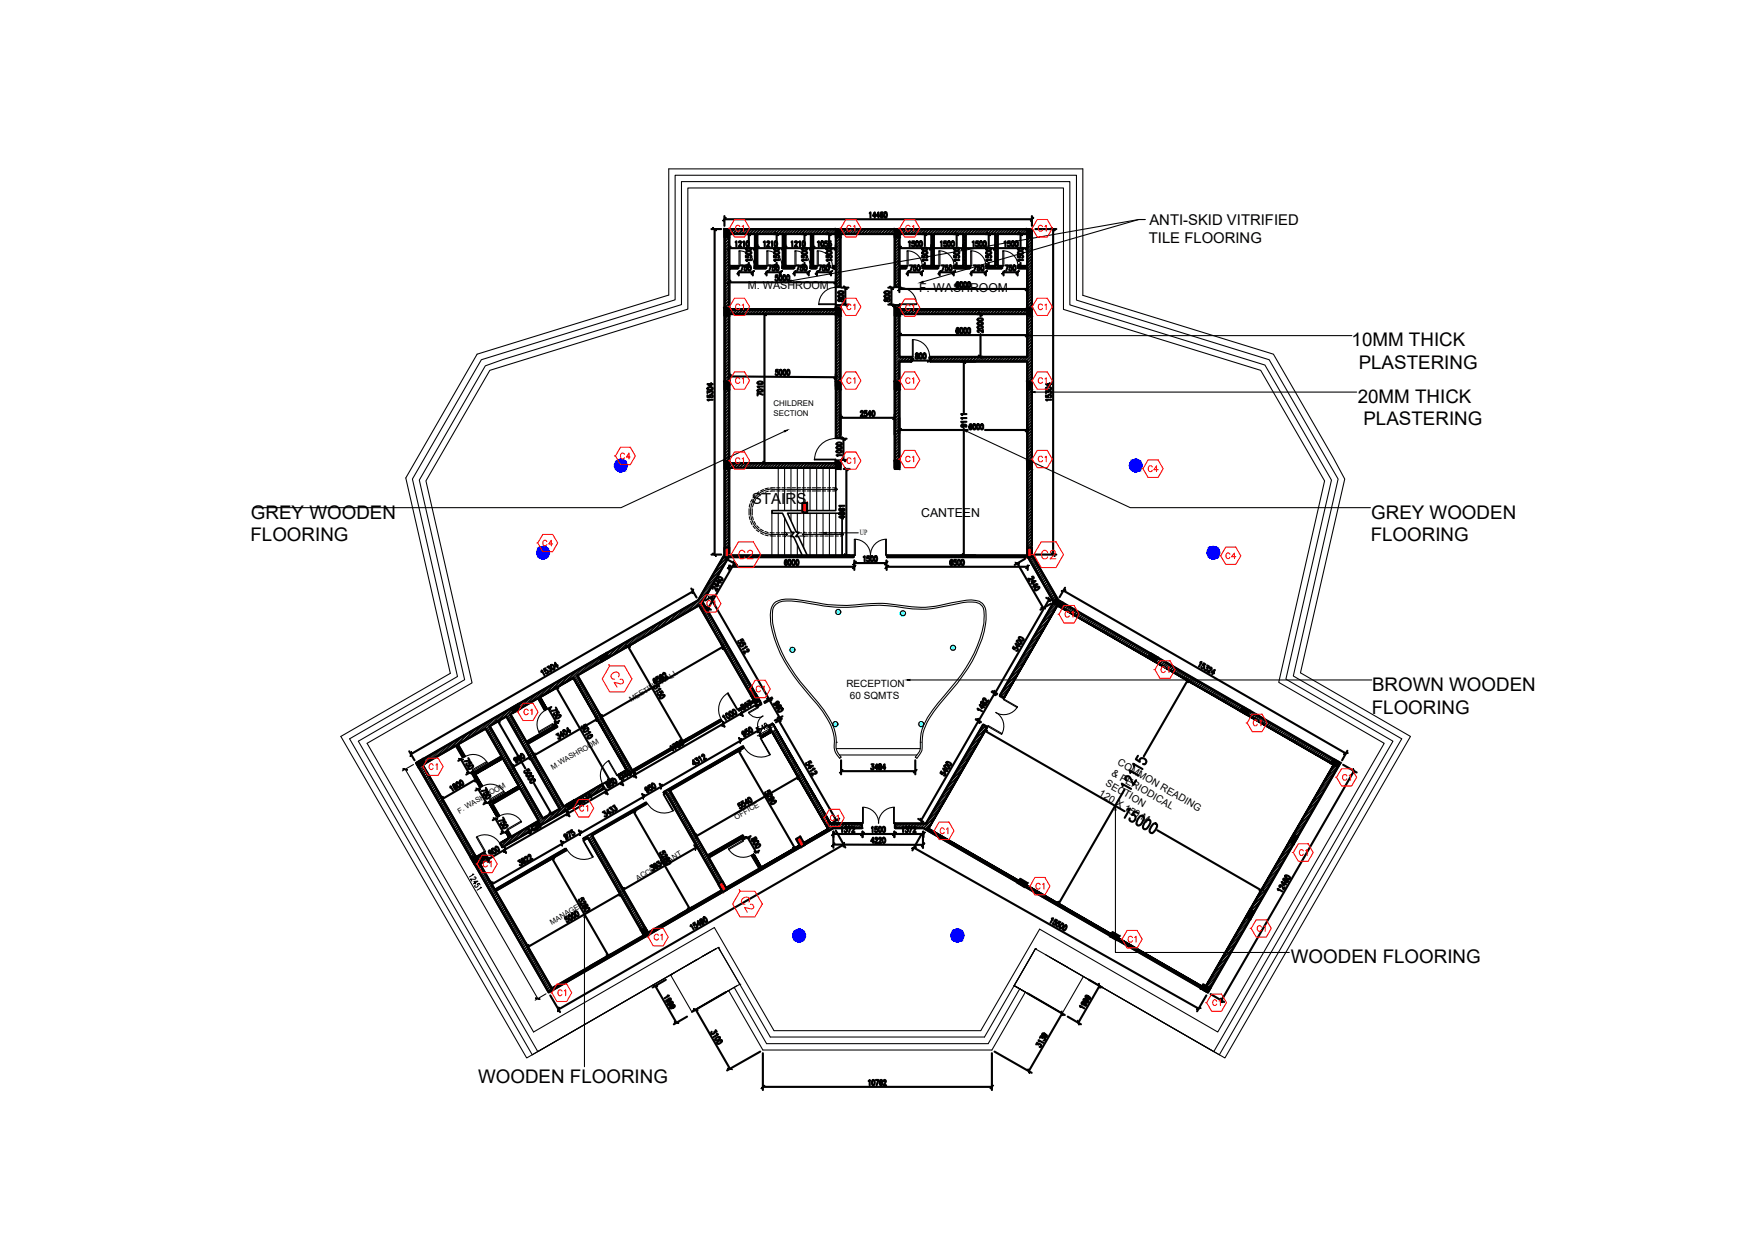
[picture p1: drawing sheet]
<svg xmlns="http://www.w3.org/2000/svg" width="420mm" height="297mm" viewBox="0 0 420 297" stroke-linecap="round" stroke-linejoin="round" font-family="sans-serif">
<defs><g id="words">
<g font-size="4.5">
<text x="323.8" y="83">10MM THICK</text>
<text x="325.5" y="88.4">PLASTERING</text>
<text x="325.2" y="96.5">20MM THICK</text>
<text x="326.6" y="101.9">PLASTERING</text>
<text x="60.1" y="124.2">GREY WOODEN</text>
<text x="328.5" y="124.2">GREY WOODEN</text>
<text x="60" y="129.6">FLOORING</text>
<text x="328.3" y="129.6">FLOORING</text>
<text x="328.7" y="165.5">BROWN WOODEN</text>
<text x="328.6" y="170.9">FLOORING</text>
<text x="309.2" y="230.8">WOODEN FLOORING</text>
<text x="114.5" y="259.5">WOODEN FLOORING</text>
</g>
<g font-size="4">
<text x="176" y="66">750</text>
<text x="182.7" y="66">750</text>
<text x="189.4" y="66">750</text>
<text x="194.7" y="66">750</text>
<text x="216.6" y="66">750</text>
<text x="224.4" y="66">750</text>
<text x="239.5" y="66">750</text>
</g>
<text font-size="4" fill="#f00" x="202.8" y="73.4" transform="rotate(-90 202.8 73.4)">800</text>
<g font-size="3.6">
<text x="275.3" y="53.9">ANTI-SKID VITRIFIED</text>
<text x="275.2" y="58.2">TILE FLOORING</text>
<text x="180.1" y="120.8">STAIRS</text>
</g>
<text font-size="3" x="220.6" y="124">CANTEEN</text>
<text font-size="2.9" x="220.1" y="69.9">F. WASHROOM</text>
<text font-size="2.6" x="179.1" y="69.3">M. WASHROOM</text>
<g font-size="2.4">
<text x="202.7" y="164.7">RECEPTION</text>
<text x="203.6" y="167.5">60 SQMTS</text>
<text x="266.1" y="185.6" transform="rotate(30 266.1 185.6)">&amp; PERIODICAL</text>
<text x="267.5" y="183.1" transform="rotate(30 267.5 183.1)">COMMON READING</text>
<text x="263.1" y="190.5" transform="rotate(30 263.1 190.5)">120 X 150 M</text>
<text x="264.7" y="188.1" transform="rotate(30 264.7 188.1)">SECTION</text>
</g>
<g font-size="1.9">
<text x="185.3" y="97.3">CHILDREN</text>
<text x="185.3" y="99.6">SECTION</text>
<text x="206" y="128.3">UP</text>
</g>
<g font-size="1.8">
<text x="151.2" y="168.1" transform="rotate(-30 151.2 168.1)">MEETING HALL</text>
<text x="132.4" y="184.3" transform="rotate(-30 132.4 184.3)">M.WASHROOM</text>
<text x="110" y="194.9" transform="rotate(-30 110 194.9)">F. WASHROOM</text>
<text x="176.3" y="196.3" transform="rotate(-30 176.3 196.3)">OFFICE</text>
<text x="152.8" y="211" transform="rotate(-30 152.8 211)">ACCOUNTANT</text>
<text x="132.2" y="221.5" transform="rotate(-30 132.2 221.5)">MANAGER</text>
</g>
</g></defs>
<!-- layer: 0 -->
<g fill="none" stroke="#000" stroke-width=".25">
<path d="M173.7 54.9l-.1 .2M174 54.9l-.4 .4M174.4 54.9l-.8 .9M174.7 56.1l-1.1 1.1M174.7 56.8l-1.1 1.1M174.7 57.5l-1.1 1.1M174.7 58.1l-1.1 1.1M174.7 58.8l-1.1 1.1M174.7 59.5l-1.1 1.1M174.7 54.9l-1.1 1.1M174.7 56.3l-1.1 1.1M174.7 57l-1.1 1"/>
<path d="M174.7 57.7l-1.1 1M174.7 58.4l-1.1 1M174.7 59.1l-1.1 1M174.7 59.8l-1.1 1M175.1 54.9l-1.5 1.6M175.3 54.9l-1.7 1.8M175.8 54.9l-1.1 1.1M176 54.9l-1.1 1.1M176.5 54.9l-1.1 1.1M176.7 54.9l-1.1 1.1M177.2 54.9l-1.1 1.1M177.4 54.9l-1.1 1.1"/>
<path d="M177.8 54.9l-1 1.1M178.1 54.9l-1.1 1.1M178.5 54.9l-1 1.1M178.7 54.9l-1 1.1M179.2 54.9l-1 1.1M179.4 54.9l-1 1.1M179.9 54.9l-1 1.1M180.1 54.9l-1 1.1M180.6 54.9l-1.1 1.1M180.8 54.9l-1 1.1M181.3 54.9l-1.1 1.1M181.3 56.3l-.4 .4"/>
<path d="M181.3 56.9l-.4 .5M181.3 57.6l-.4 .5M181.3 58.3l-.4 .5M181.3 59l-.4 .4M181.3 59.7l-.4 .4M181.3 56.5l-.4 .5M181.3 57.2l-.4 .5M181.3 57.9l-.4 .4M181.3 58.6l-.4 .4M181.3 59.2l-.4 .5M181.3 59.9l-.4 .5M181.5 54.9l-1 1.1"/>
<path d="M182 54.9l-1.1 1.1M182.2 54.9l-1.3 1.4M182.7 54.9l-1.1 1.1M182.9 54.9l-1.1 1.1M183.4 54.9l-1.1 1.1M183.6 54.9l-1.1 1.1M184 54.9l-1.1 1.1M184.3 54.9l-1.1 1.1M184.7 54.9l-1.1 1.1M185 54.9l-1.1 1.1M185.4 54.9l-1.1 1.1M185.7 54.9l-1.1 1.1"/>
<path d="M186.1 54.9l-1.1 1.1M186.3 54.9l-1 1.1M186.8 54.9l-1.1 1.1M187 54.9l-1.1 1.1M187.4 54.9l-1 1.1M187.7 54.9l-1.1 1.1M188.1 56.4l-.5 .5M188.1 57.1l-.5 .5M188.1 57.8l-.5 .4M188.1 58.5l-.5 .4M188.1 59.1l-.5 .5M188.1 59.8l-.5 .5"/>
<path d="M188.1 56.6l-.5 .5M188.1 57.3l-.5 .5M188.1 58l-.5 .5M188.1 58.7l-.5 .5M188.1 59.4l-.5 .5M188.1 54.9l-1 1.1M188.4 54.9l-1.1 1.1M188.8 54.9l-1.2 1.3M189.1 54.9l-1.5 1.6M189.5 54.9l-1 1.1M189.7 54.9l-1 1.1M190.2 54.9l-1 1.1"/>
<path d="M190.4 54.9l-1.1 1.1M190.9 54.9l-1 1.1M191.1 54.9l-1.1 1.1M191.6 54.9l-1.1 1.1M191.8 54.9l-1.1 1.1M192.3 54.9l-1.1 1.1M192.5 54.9l-1.1 1.1M193 54.9l-1.1 1.1M193.2 54.9l-1.1 1.1M193.7 54.9l-1.1 1.1M193.9 54.9l-1.1 1.1M194.3 54.9l-1 1.1"/>
<path d="M194.5 54.9l-1 1.1M194.7 56.6l-.4 .4M194.7 57.3l-.4 .4M194.7 56.1l-.4 .5M194.7 58.9l-.4 .4M194.7 59.6l-.4 .4M194.7 57.9l-.4 .5M194.7 58.6l-.4 .5M194.7 59.3l-.4 .5M194.7 56.8l-.4 .5M194.7 57.5l-.4 .5M194.7 58.2l-.4 .5"/>
<path d="M195 54.9l-1.1 1.1M195.2 54.9l-1 1.1M195.7 54.9l-1.4 1.5M195.9 54.9l-1 1.1M196.4 54.9l-1.1 1.1M196.6 54.9l-1 1.1M197.1 54.9l-1.1 1.1M197.3 54.9l-1.1 1.1M197.8 54.9l-1.1 1.1M198 54.9l-1.1 1.1M198.4 54.9l-1.1 1.1M198.7 54.9l-1.1 1.1"/>
<path d="M199.1 54.9l-1.1 1.1M199.4 54.9l-1.1 1.1M199.8 54.9l-1.1 1.1M200.1 54.9l-1.1 1.1M200.5 54.9l-1.1 1.1M200.7 54.9l-1 1.1M201.2 54.9l-1.1 1.1M201.3 57.6l-1 1M201.3 59.9l-1 1M201.3 56.2l-1 1.1M201.3 56.9l-1 1.1M201.3 58.2l-1 1.1"/>
<path d="M201.3 58.9l-1 1.1M201.3 59.2l-1 1.1M201.3 59.6l-1 1.1M201.3 56.5l-1 1M201.3 57.1l-1 1.1M201.3 57.8l-1 1.1M201.3 58.5l-1 1.1M201.4 54.9l-1.1 1.2M201.9 54.9l-1.6 1.7M202.1 54.9l-1.8 1.9M202.6 54.9l-1.1 1.1M202.8 54.9l-1.1 1.1"/>
<path d="M203.2 54.9l-1 1.1M203.5 54.9l-1.1 1.1M203.9 54.9l-1 1.1M204.1 54.9l-1 1.1M204.6 54.9l-1 1.1M204.8 54.9l-1 1.1M205.3 54.9l-1 1.1M205.5 54.9l-1 1.1M206 54.9l-1.1 1.1M206.2 54.9l-1 1.1M206.7 54.9l-1.1 1.1M206.9 54.9l-1 1.1"/>
<path d="M207.4 54.9l-1.1 1.1M207.6 54.9l-1 1.1M208.1 54.9l-1.1 1.1M208.3 54.9l-1.1 1.1M208.8 54.9l-1.1 1.1M209 54.9l-1.1 1.1M209.4 54.9l-1.1 1.1M209.7 54.9l-1.1 1.1M210.1 54.9l-1.1 1.1M210.4 54.9l-1.1 1.1M210.8 54.9l-1.1 1.1M211.1 54.9l-1.1 1.1"/>
<path d="M211.5 54.9l-1.1 1.1M211.7 54.9l-1.1 1.1M212.2 54.9l-1.1 1.1M212.4 54.9l-1.1 1.1M212.8 54.9l-1 1.1M213.1 54.9l-1.1 1.1M213.5 54.9l-1 1.1M213.8 54.9l-1.1 1.1M214.2 54.9l-1 1.1M214.5 54.9l-1.1 1.1M214.9 54.9l-1 1.1M215.1 54.9l-1 1.1"/>
<path d="M215.4 57.2l-1 1M215.4 57.9l-1 1M215.4 59.3l-1 1M215.4 56.7l-1 1.1M215.4 57.4l-1 1.1M215.4 58.1l-1 1.1M215.4 59.5l-1 1M215.4 56.5l-1 1.1M215.4 58.6l-1 1M215.4 60l-1 1M215.4 58.8l-1 1.1M215.6 54.9l-1.2 1.3"/>
<path d="M215.8 54.9l-1.4 1.5M216.3 54.9l-1.9 2M216.5 54.9l-2.1 2.2M217 54.9l-1.1 1.1M217.2 54.9l-1.1 1.1M217.7 54.9l-1.1 1.1M217.9 54.9l-1.1 1.1M218.4 54.9l-1.1 1.1M218.6 54.9l-1.1 1.1M219.1 54.9l-1.1 1.1M219.3 54.9l-1.1 1.1M219.7 54.9l-1 1.1"/>
<path d="M219.9 54.9l-1 1.1M220.4 54.9l-1.1 1.1M220.6 54.9l-1 1.1M221.1 54.9l-1.1 1.1M221.3 54.9l-1 1.1M221.8 54.9l-1.1 1.1M222 54.9l-1 1.1M222.5 54.9l-1.1 1.1M222.7 54.9l-1.1 1.1M223.2 54.9l-1.1 1.1M223.4 54.9l-1.1 1.1M223.6 56.5l-.4 .5"/>
<path d="M223.6 60l-.4 .4M223.6 56.1l-.4 .4M223.6 58.8l-.4 .5M223.6 57.2l-.4 .5M223.6 57.9l-.4 .5M223.6 58.6l-.4 .5M223.6 59.3l-.4 .5M223.6 56.7l-.4 .5M223.6 57.4l-.4 .5M223.6 58.1l-.4 .5M223.6 59.5l-.4 .5M223.8 54.9l-1.1 1.1"/>
<path d="M224.1 54.9l-1.1 1.1M224.5 54.9l-1.3 1.4M224.8 54.9l-1.1 1.1M225.2 54.9l-1.1 1.1M225.5 54.9l-1.1 1.1M225.9 54.9l-1.1 1.1M226.1 54.9l-1 1.1M226.6 54.9l-1.1 1.1M226.8 54.9l-1.1 1.1M227.3 54.9l-1.1 1.1M227.5 54.9l-1.1 1.1M228 54.9l-1.1 1.1"/>
<path d="M228.2 54.9l-1.1 1.1M228.6 54.9l-1 1.1M228.9 54.9l-1.1 1.1M229.3 54.9l-1 1.1M229.5 54.9l-1 1.1M230 54.9l-1 1.1M230.2 54.9l-1 1.1M230.7 54.9l-1 1.1M230.9 54.9l-1 1.1M231.3 57.1l-.5 .5M231.3 57.8l-.5 .5M231.3 59.8l-.5 .5"/>
<path d="M231.3 59.4l-.5 .5M231.3 56.4l-.5 .5M231.3 58.5l-.5 .4M231.3 59.2l-.5 .4M231.3 56.6l-.5 .6M231.3 57.3l-.5 .5M231.3 58l-.5 .5M231.3 58.7l-.5 .5M231.4 54.9l-1.1 1.1M231.6 54.9l-1 1.1M232.1 54.9l-1.3 1.3M232.3 54.9l-1.5 1.6"/>
<path d="M232.8 54.9l-1.1 1.1M233 54.9l-1 1.1M233.5 54.9l-1.1 1.1M233.7 54.9l-1.1 1.1M234.1 54.9l-1 1.1M234.4 54.9l-1.1 1.1M234.8 54.9l-1.1 1.1M235.1 54.9l-1.1 1.1M235.5 54.9l-1.1 1.1M235.8 54.9l-1.1 1.1M236.2 54.9l-1.1 1.1M236.5 54.9l-1.1 1.1"/>
<path d="M236.9 54.9l-1.1 1.1M237.1 54.9l-1.1 1.1M237.6 54.9l-1.1 1.1M237.8 54.9l-1.1 1.1M238.2 54.9l-1 1.1M238.5 54.9l-1.1 1.1M238.9 54.9l-1 1.1M238.9 57.7l-.5 .5M238.9 59.1l-.5 .5M238.9 59.8l-.5 .5M238.9 58.6l-.5 .5M238.9 60l-.5 .5"/>
<path d="M238.9 56.3l-.5 .5M238.9 57l-.5 .5M238.9 58.4l-.5 .5M238.9 56.5l-.5 .5M238.9 57.2l-.5 .5M238.9 57.9l-.5 .5M238.9 59.3l-.5 .5M239.2 54.9l-1.1 1.1M239.6 54.9l-1.2 1.2M239.9 54.9l-1.5 1.4M240.3 54.9l-1 1.1M240.5 54.9l-1 1.1"/>
<path d="M241 54.9l-1 1.1M241.2 54.9l-1.1 1.1M241.7 54.9l-1 1.1M241.9 54.9l-1.1 1.1M242.4 54.9l-1.1 1.1M242.6 54.9l-1.1 1.1M243.1 54.9l-1.1 1.1M243.3 54.9l-1.1 1.1M243.8 54.9l-1.1 1.1M244 54.9l-1.1 1.1M244.5 54.9l-1.1 1.1M244.7 54.9l-1.1 1.1"/>
<path d="M245.1 54.9l-1 1.1M245.3 54.9l-1 1.1M245.8 54.9l-1.1 1.1M246 54.9l-1 1.1M246.5 54.9l-1.1 1.1M246.7 54.9l-1 1.1M247.2 55.6l-1.1 1.1M247.2 56.3l-1.1 1.1M247.2 58.4l-1.1 1M247.2 57.9l-1.1 1.1M247.2 58.6l-1.1 1.1M247.2 54.9l-1.1 1.1"/>
<path d="M247.2 59.8l-1.1 1M247.2 55.2l-1.1 1.1M247.2 55.9l-1.1 1.1M247.2 57.2l-1.1 1.1M247.2 57l-1.1 1.1M247.2 57.7l-1.1 1M247.2 59.1l-1.1 1M247.2 56.6l-1.1 1M247.2 59.3l-1.1 1.1M173.6 75.6v.1M173.8 75.6l-.2 .3M174.3 75.6l-.7 .8"/>
<path d="M174.5 75.6l-.9 1M174.7 76l-1.1 1M174.7 76.7l-1.1 1M174.7 77.4l-1.1 1M174.7 78l-1.1 1.1M174.7 78.7l-1.1 1.1M174.7 79.4l-1.1 1.1M174.7 76.2l-1.1 1.1M174.7 76.9l-1.1 1.1M174.7 77.6l-1.1 1.1M174.7 78.3l-1.1 1M174.7 78.9l-1.1 1.1"/>
<path d="M174.7 79.6l-1.1 1.1M174.7 60.2l-1.1 1.1M174.7 60.9l-1.1 1.1M174.7 61.6l-1.1 1M174.7 62.2l-1.1 1.1M174.7 62.9l-1.1 1.1M174.7 63.6l-1.1 1.1M174.7 64.3l-1.1 1.1M174.7 65l-1.1 1M174.7 65.7l-1.1 1M174.7 66.4l-1.1 1M174.7 67.1l-1.1 1"/>
<path d="M174.7 67.8l-1.1 1M174.7 68.5l-1.1 1M174.7 69.1l-1.1 1.1M174.7 69.8l-1.1 1.1M174.7 70.5l-1.1 1.1M174.7 71.2l-1.1 1.1M174.7 71.9l-1.1 1.1M174.7 72.5l-1.1 1.1M174.7 73.2l-.5 .5M174.7 60.5l-1.1 1M174.7 61.1l-1.1 1.1M174.7 61.8l-1.1 1.1"/>
<path d="M174.7 62.5l-1.1 1.1M174.7 63.2l-1.1 1.1M174.7 64.5l-1.1 1.1M174.7 65.2l-1.1 1.1M174.7 65.9l-1.1 1.1M174.7 66.6l-1.1 1.1M174.7 67.3l-1.1 1M174.7 68l-1.1 1M174.7 68.7l-1.1 1M174.7 69.3l-1.1 1.1M174.7 70l-1.1 1.1M174.7 70.7l-1.1 1.1"/>
<path d="M174.7 71.4l-1.1 1.1M174.7 72.1l-1.1 1.1M174.7 72.8l-1 .9M174.7 73.5l-.3 .2M174.7 63.8l-1.1 1.1M175.1 74.2l-.4 .4M175.4 74.2l-.7 .6M175.8 74.2l-1.1 1M176 74.2l-1.1 1M176.5 74.2l-1.1 1M176.7 74.2l-1.1 1M177.2 74.2l-1.1 1"/>
<path d="M177.4 74.2l-1.1 1M177.8 74.2l-1 1M178.1 74.2l-1.1 1M178.5 74.2l-1 1M178.8 74.2l-1.1 1M179.2 74.2l-1 1M179.4 74.2l-1 1M179.9 74.2l-1 1M180.1 74.2l-1 1M180.6 74.2l-1 1M180.8 74.2l-1 1M181.3 74.2l-1.1 1"/>
<path d="M181.3 60.3l-.4 .5M181.3 61l-.4 .5M181.3 60.6l-.4 .5M181.3 61.3l-.4 .5M181.5 74.2l-1 1M182 74.2l-1.1 1M182.2 74.2l-1 1M182.7 74.2l-1.1 1M182.9 74.2l-1.1 1M183.4 74.2l-1.1 1M183.6 74.2l-1.1 1M184 74.2l-1 1"/>
<path d="M184.3 74.2l-1.1 1M184.7 74.2l-1.1 1M185 74.2l-1.1 1M185.4 74.2l-1.1 1M185.7 74.2l-1.1 1M186.1 74.2l-1.1 1M186.4 74.2l-1.1 1M186.8 74.2l-1.1 1M187 74.2l-1.1 1M187.5 74.2l-1.1 1M187.7 74.2l-1.1 1M188.1 60.5l-.5 .5"/>
<path d="M188.1 61.2l-.5 .5M188.1 60.1l-.5 .4M188.1 60.8l-.5 .4M188.1 74.2l-1 1M188.4 74.2l-1.1 1M188.8 74.2l-1 1M189.1 74.2l-1.1 1M189.5 67.3l83.3-14.7h1.5h-1.5l-51.7 14.9M189.5 74.2l-1 1M189.8 74.2l-1.1 1M190.2 74.2l-1 1M190.4 74.2l-1 1"/>
<path d="M190.9 74.2l-1 1M191.1 74.2l-1.1 1M191.6 74.2l-1.1 1M191.8 74.2l-1.1 1M192.3 74.2l-1.1 1M192.5 74.2l-1.1 1M193 74.2l-1.1 1M193.2 74.2l-1.1 1M193.7 74.2l-1.1 1M193.9 74.2l-1.1 1M194.4 74.2l-1.1 1M194.5 74.2l-1 1"/>
<path d="M194.7 60l-.4 .5M194.7 60.7l-.4 .5M194.7 61.3l-.4 .6M194.7 60.2l-.4 .5M194.7 60.9l-.4 .5M195 74.2l-1 1M195.2 74.2l-1 1M195.7 74.2l-1.1 1M195.9 74.2l-1 1M196.4 74.2l-1.1 1M196.6 74.2l-1 1M197.1 74.2l-1.1 1"/>
<path d="M197.3 74.2l-1 1M197.8 74.2l-1.1 1M198 74.2l-1.1 1M198.4 74.2l-1 1M198.7 74.2l-1.1 1M199.1 74.2l-1.1 1M199.4 74.2l-1.1 1M199.8 74.2l-1.1 1M200.1 74.2l-1.1 1M200.1 75.2h.1M200.2 74.7l-.5 .5M200.2 74.5l-.8 .7"/>
<path d="M200.4 75.6l-.1 .2M200.6 75.6l-.3 .4M201.1 75.6l-.8 .9M201.3 78.9l-1 1M201.3 77.7l-1 1M201.3 76.1l-1 1.1M201.3 76.8l-1 1.1M201.3 77.5l-1 1.1M201.3 78.2l-1 1.1M201.3 79.5l-1 1.1M201.3 75.6l-1 1.1M201.3 76.3l-1 1.1"/>
<path d="M201.3 77l-1 1.1M201.3 78.4l-1 1M201.3 79.1l-1 1M201.3 79.8l-1 1M201.3 63.3l-1 1M201.3 60.3l-1 1.1M201.3 61l-1 1M201.3 61.7l-1 1M201.3 62.4l-1 1M201.3 63.1l-1.2 1.2M201.3 63.8l-1 1M201.3 64.5l-1 1"/>
<path d="M201.3 65.1l-1 1.1M201.3 65.8l-1 1.1M201.3 66.5l-1 1.1M201.3 67.2l-1 1.1M201.3 60.5l-1 1.1M201.3 61.2l-1 1.1M201.3 61.9l-1 1.1M201.3 62.6l-1 1.1M201.3 64l-1 1M201.3 64.7l-1 1M201.3 65.3l-1 1.1M201.3 66l-1 1.1"/>
<path d="M201.3 66.7l-1 1.1M201.3 67.4l-1 1.1M214.8 75.6l-.4 .5M215 75.6l-.6 .7M215.4 75.7l-1 1.1M215.4 76.4l-1 1.1M215.4 77.1l-1 1.1M215.4 77.8l-1 1.1M215.4 79.1l-1 1.1M215.4 79.8l-1 1.1M215.4 76l-1 1M215.4 78l-1 1.1"/>
<path d="M215.4 78.7l-1 1.1M215.4 79.4l-1 1.1M215.4 76.7l-1 1M215.4 61.3l-1 1.1M215.4 62l-1 1.1M215.4 62.7l-1 1.1M215.4 64.7l-1 1.1M215.4 66.1l-1 1.1M215.4 66.8l-1 1.1M215.4 68.1l-.5 .6M215.4 60.1l-1 1.1M215.4 61.5l-1 1.1"/>
<path d="M215.4 62.2l-1 1.1M215.4 63.6l-1 1.1M215.4 64.3l-1 1M215.4 65l-1 1M215.4 67l-1 1.1M215.4 68.4l-.2 .3M215.4 60.6l-1 1.1M215.4 63.4l-1 1.1M215.4 65.4l-1 1.1M215.4 67.5l-1 1M215.4 60.8l-1 1.1M215.4 62.9l-1 1.1"/>
<path d="M215.4 65.7l-1 1M215.4 66.4l-1 1M215.4 67.7l-.9 1M215.4 78.5l-1 1M215.4 77.4l-1 1M215.6 74.2l-.1 .1M215.7 63.8l-1.3 1.3M215.8 74.2l-.3 .3M216.3 74.2l-.8 .8M216.5 74.2l-1 1M217 74.2l-1.1 1M217.2 74.2l-1.1 1"/>
<path d="M217.7 74.2l-1.1 1M217.9 74.2l-1.1 1M218.4 74.2l-1.1 1M218.6 74.2l-1.1 1M219.1 74.2l-1.1 1M219.3 74.2l-1.1 1M219.8 74.2l-1.1 1M219.9 74.2l-1 1M220.4 74.2l-1 1M220.6 74.2l-1 1M221.1 74.2l-1.1 1M221.3 74.2l-1 1"/>
<path d="M221.8 74.2l-1.1 1M222 74.2l-1 1M222.5 74.2l-1.1 1M222.7 74.2l-1 1M222.8 63.8l-.5 .5M223.2 74.2l-1.1 1M223.4 74.2l-1.1 1M223.6 60.6l-.4 .5M223.6 61.3l-.4 .5M223.6 63.4l-.8 .9M223.6 60.1l-.4 .5M223.6 60.8l-.4 .5"/>
<path d="M223.8 74.2l-1 1M224.1 74.2l-1.1 1M224.5 74.2l-1.1 1M224.8 74.2l-1.1 1M225.2 74.2l-1.1 1M225.5 74.2l-1.1 1M225.9 74.2l-1.1 1M226.2 74.2l-1.1 1M226.6 74.2l-1.1 1M226.8 74.2l-1.1 1M227.3 74.2l-1.1 1M227.5 74.2l-1.1 1"/>
<path d="M228 74.2l-1.1 1M228.2 74.2l-1.1 1M228.6 74.2l-1 1M228.9 74.2l-1.1 1M229.3 74.2l-1 1M229.6 74.2l-1.1 1M230 74.2l-1 1M230.2 74.2l-1 1M230.4 63.8l-.5 .5M230.7 74.2l-1 1M230.9 74.2l-1 1M231.3 60.5l-.5 .5"/>
<path d="M231.3 60.1l-.5 .5M231.3 62.1l-.5 .5M231.3 62.8l-.5 .5M231.3 61.2l-.5 .5M231.3 61.9l-.5 .5M231.3 62.6l-.5 .5M231.3 63.3l-.9 1M231.3 60.8l-.5 .4M231.3 61.5l-.5 .4M231.3 63.5l-.7 .8M231.4 74.2l-1 1M231.5 63.8l-.5 .5"/>
<path d="M231.6 74.2l-1 1M231.8 63.8l-.5 .5M232.1 74.2l-1.1 1M232.2 63.8l-.5 .5M232.3 63.9l-.3 .4M232.3 74.2l-1 1M232.8 74.2l-1.1 1M233 74.2l-1 1M233.5 74.2l-1.1 1M233.7 74.2l-1.1 1M234.2 74.2l-1.1 1M234.4 74.2l-1.1 1"/>
<path d="M234.8 74.2l-1 1M235.1 74.2l-1.1 1M235.5 74.2l-1.1 1M235.8 74.2l-1.1 1M236.2 74.2l-1.1 1M236.5 74.2l-1.1 1M236.5 63.8l-.1 .2M236.9 74.2l-1.1 1M237 63.8l-.5 .5M237.1 74.2l-1 1M237.2 63.8l-.5 .5M237.6 74.2l-1.1 1"/>
<path d="M237.7 63.8l-.5 .5M237.8 74.2l-1.1 1M237.9 63.8l-.5 .5M238.2 74.2l-1 1M238.4 63.8l-.5 .5M238.5 74.2l-1.1 1M238.9 61.3l-.5 .6M238.9 63.4l-.8 .9M238.9 60.5l-.5 .4M238.9 61.2l-.5 .4M238.9 60.6l-.5 .6M238.9 74.2l-1 1"/>
<path d="M239.2 74.2l-1.1 1M239.6 74.2l-1 1M239.9 74.2l-1.1 1M240.3 74.2l-1 1M240.6 74.2l-1.1 1M241 74.2l-1 1M241.2 74.2l-1.1 1M241.7 74.2l-1 1M241.9 74.2l-1.1 1M242.4 74.2l-1.1 1M242.6 74.2l-1.1 1M243.1 74.2l-1.1 1"/>
<path d="M243.3 74.2l-1.1 1M243.8 74.2l-1.1 1M244 74.2l-1.1 1M244.5 74.2l-1.1 1M244.7 74.2l-1.1 1M245.2 74.2l-1.1 1M245.3 74.2l-1 1M245.8 74.2l-1 1M245.9 63.8l-.5 .5M246 74.2l-1 1M246 74.6l-.6 .6M246 74.8l-.3 .4"/>
<path d="M246.4 75.6l-.3 .4M246.6 75.6l-.5 .5M247.1 75.6l-1 1M247.2 73.7h.1M247.2 61.8l-1.1 1.1M247.2 69.3l-1.1 1.1M247.2 71l-1.1 1M247.2 72.8l-1 .9M247.2 76.2l-1.1 1.1M247.2 76.9l-1.1 1.1M247.2 77.6l-1.1 1.1M247.2 78.3l-1.1 1.1"/>
<path d="M247.2 79l-1.1 1.1M247.2 79.6l-1.1 1.1M247.2 62l-1.1 1.1M247.2 68.7l-1.1 1M247.2 68.2l-1.1 1.1M247.2 71.6l-1.1 1.1M247.2 75.8l-1.1 1M247.2 76.5l-1.1 1M247.2 77.2l-1.1 1M247.2 77.9l-1.1 1M247.2 78.5l-1.1 1.1M247.2 79.2l-1.1 1.1"/>
<path d="M247.2 79.9l-1.1 1.1M247.2 60.5l-1.1 1M247.2 62.5l-1.1 1.1M247.2 63.2l-1.1 1.1M247.2 60.6l-1.1 1.1M247.2 62.7l-1.5 1.6M247.2 64.1l-1.1 1.1M247.2 64.8l-1.1 1.1M247.2 61.2l-1.1 1M247.2 63.9l-1.1 1.1M247.2 64.6l-1.1 1.1M247.2 65.2l-1.1 1.1"/>
<path d="M247.2 65.9l-1.1 1.1M247.2 66.6l-1.1 1.1M247.2 67.3l-1.1 1.1M247.2 68l-1.1 1.1M247.2 70l-1.1 1.1M247.2 70.7l-1.1 1.1M247.2 71.4l-1.1 1.1M247.2 72.1l-1.1 1.1M247.2 73.5l-.3 .2M247.2 60l-1.1 1M247.2 61.3l-1.1 1.1M247.2 63.4l-1.1 1.1"/>
<path d="M247.2 65.5l-1.1 1.1M247.2 66.2l-1.1 1.1M247.2 66.9l-1.1 1.1M247.2 67.6l-1.1 1M247.2 68.9l-1.1 1.1M247.2 69.6l-1.1 1.1M247.2 70.3l-1.1 1.1M247.2 72.3l-1.1 1.1M247.2 73l-.7 .7M117.3 88.7l47.5-14.7v-29h89.9v29.1l47.3 14.6 15.3 26.5-11 48.3 25.3 14.6-39.9 69.1-42.7-24.6-14.1 24.3h-49.5l-14.3-24.7-43.3 25-39.9-69.1 25.2-14.5-11.1-48.4zM173.8 93.3l-.2 .2M174 93.3l-.4 .4"/>
<path d="M174.5 93.3l-.9 .9M174.7 93.9l-1.1 1M174.7 94.5l-1.1 1.1M174.7 95.2l-1.1 1.1M174.7 95.9l-1.1 1.1M174.7 96.6l-1.1 1.1M174.7 97.3l-1.1 1M174.7 97.9l-1.1 1.1M174.7 98.6l-1.1 1.1M174.7 99.3l-1.1 1.1M174.7 93.4l-1.1 1M174.7 94.1l-1.1 1"/>
<path d="M174.7 94.7l-1.1 1.1M174.7 95.4l-1.1 1.1M174.7 96.1l-1.1 1.1M174.7 96.8l-1.1 1.1M174.7 97.5l-1.1 1.1M174.7 98.2l-1.1 1.1M174.7 98.9l-1.1 1.1M174.7 99.6l-1.1 1M174.7 80.1l-1.1 1.1M174.7 80.8l-1.1 1.1M174.7 81.5l-1.1 1.1M174.7 82.2l-1.1 1.1"/>
<path d="M174.7 82.9l-1.1 1M174.7 83.5l-1.1 1.1M174.7 84.2l-1.1 1.1M174.7 84.9l-1.1 1.1M174.7 85.6l-1.1 1.1M174.7 86.3l-1.1 1.1M174.7 86.9l-1.1 1.1M174.7 87.6l-1.1 1.1M174.7 88.3l-1.1 1.1M174.7 89l-1.1 1.1M174.7 89.7l-1.1 1.1M174.7 90.4l-1 1"/>
<path d="M174.7 91.1l-.3 .3M174.7 80.3l-1.1 1.1M174.7 81l-1.1 1.1M174.7 81.7l-1.1 1M174.7 82.4l-1.1 1M174.7 83.1l-1.1 1M174.7 83.8l-1.1 1M174.7 84.5l-1.1 1M174.7 85.2l-1.1 1M174.7 85.8l-1.1 1.1M174.7 86.5l-1.1 1.1M174.7 87.2l-1.1 1.1"/>
<path d="M174.7 87.9l-1.1 1.1M174.7 88.6l-1.1 1.1M174.7 89.2l-1.1 1.1M174.7 89.9l-1.1 1.1M174.7 90.6l-.8 .8M174.7 91.3l-.1 .1M200.6 93.3l-.3 .4M200.8 93.3l-.5 .6M201.3 86.4l-1 1M201.3 89.9l-1 1M201.3 93.3l-1 1M201.3 88.7l-1 1"/>
<path d="M201.3 95.6l-1 1M201.3 99.7l-1 1M201.3 93.9l-1 1.1M201.3 94.6l-1 1.1M201.3 95.3l-1 1.1M201.3 96l-1 1.1M201.3 96.7l-1 1.1M201.3 97.4l-1 1M201.3 98.1l-1 1M201.3 98.7l-1 1.1M201.3 99.4l-1 1.1M201.3 93.5l-1 1.1"/>
<path d="M201.3 94.2l-1 1.1M201.3 94.9l-1 1.1M201.3 96.2l-1 1.1M201.3 96.9l-1 1.1M201.3 97.6l-1 1.1M201.3 98.3l-1 1.1M201.3 99l-1 1.1M201.3 80.2l-1 1.1M201.3 80.9l-1 1.1M201.3 81.6l-1 1.1M201.3 82.3l-1 1.1M201.3 82.9l-1 1.1"/>
<path d="M201.3 83.6l-1 1.1M201.3 84.3l-1 1.1M201.3 85l-1 1.1M201.3 85.7l-1 1.1M201.3 87.1l-1 1M201.3 87.8l-1 1M201.3 88.5l-1 1M201.3 89.2l-1 1M201.3 90.5l-.8 .9M201.3 91.2l-.1 .2M201.3 80.5l-1 1M201.3 81.2l-1 1"/>
<path d="M201.3 81.8l-1 1.1M201.3 82.5l-1 1.1M201.3 83.2l-1 1.1M201.3 83.9l-1 1.1M201.3 84.6l-1 1.1M201.3 85.3l-1 1M201.3 85.9l-1 1.1M201.3 86.6l-1 1.1M201.3 87.3l-1 1.1M201.3 88l-1 1.1M201.3 89.4l-1 1M201.3 90.1l-1 1"/>
<path d="M201.3 90.7l-.7 .7M214.6 93.3l-.2 .2M215 93.3l-.6 .6M215.2 93.3l-.8 .9M215.4 93.5l-1 1.1M215.4 96.3l-1 1.1M215.4 93.8l-1 1.1M215.4 100l-1 1M215.4 80.5l-1 1.1M215.4 81.2l-1 1.1M215.4 82.6l-1 1M215.4 83.3l-1 1"/>
<path d="M215.4 84l-1 1M215.4 87.4l-1 1.1M215.4 88.1l-1 1.1M215.4 89.4l-1 1.1M215.4 90.1l-1 1.1M215.4 80.1l-1 1.1M215.4 81.4l-1 1.1M215.4 82.1l-1 1.1M215.4 82.8l-1 1.1M215.4 83.5l-1 1.1M215.4 84.8l-1 1.1M215.4 85.5l-1 1.1"/>
<path d="M215.4 88.3l-1 1.1M215.4 89.7l-1 1M215.4 90.4l-1 1M215.4 84.7l-1 1M215.4 86.7l-1 1.1M215.4 88.8l-1 1.1M215.4 90.8l-.5 .6M215.4 94.2l-1 1.1M215.4 94.9l-1 1.1M215.4 95.6l-1 1.1M215.4 86.9l-1 1.1M215.4 87.6l-1 1.1"/>
<path d="M215.4 89l-1 1.1M215.4 94.5l-1 1.1M215.4 95.8l-1 1.1M215.4 96.5l-1 1.1M215.4 97l-1 1.1M215.4 98.4l-1 1M215.4 99.1l-1 1M215.4 97.2l-1 1.1M215.4 97.7l-1 1M215.4 99.8l-1 1M215.4 95.2l-1 1M215.4 97.9l-1 1.1"/>
<path d="M215.4 98.6l-1 1M215.4 99.3l-1 1M215.4 80.8l-1 1M215.4 85.4l-1 1M215.4 81.9l-1 1M215.4 84.2l-1 1M215.4 91.1l-.3 .3M215.9 85.5l-1.5 1.6M216.1 85.5l-1.7 1.8M216.6 85.5l-1 1.1M216.8 85.5l-1 1.1M217.3 85.5l-1.1 1.1"/>
<path d="M217.5 85.5l-1 1.1M218 85.5l-1.1 1.1M218.2 85.5l-1 1.1M218.3 86.1l-.4 .5M218.3 85.9l-.7 .7M222.9 85.5v1.1M223 85.5l-.1 .2M223.4 85.5l-.5 .6M223.7 85.5l-.8 .9M224.1 85.5l-1 1.1M224.4 85.5l-1.1 1.1M224.8 85.5l-1 1.1"/>
<path d="M225.1 85.5l-1.1 1.1M225.5 85.5l-1 1.1M225.8 85.5l-1.1 1.1M226.2 85.5l-1 1.1M226.4 85.5l-1.1 1.1M226.9 85.5l-1 1.1M227.1 85.5l-1.1 1.1M227.6 85.5l-1.1 1.1M227.8 85.5l-1.1 1.1M228.3 85.5l-1.1 1.1M228.5 85.5l-1.1 1.1M229 85.5l-1.1 1.1"/>
<path d="M229.2 85.5l-1.1 1.1M229.7 85.5l-1.1 1.1M229.9 85.5l-1.1 1.1M230.4 85.5l-1.1 1.1M230.6 85.5l-1.1 1.1M231 85.5l-1 1.1M231.3 85.5l-1.1 1.1M231.7 85.5l-1.1 1.1M232 85.5l-1.1 1.1M232.4 85.5l-1.1 1.1M232.6 85.5l-1 1.1M233.1 85.5l-1.1 1.1"/>
<path d="M233.3 85.5l-1 1.1M233.8 85.5l-1.1 1.1M234 85.5l-1.1 1.1M234.4 85.5l-1 1.1M234.7 85.5l-1.1 1.1M235.1 85.5l-1.1 1.1M235.4 85.5l-1.1 1.1M235.8 85.5l-1.1 1.1M236.1 85.5l-1.1 1.1M236.5 85.5l-1.1 1.1M236.7 85.5l-1 1.1M237.2 85.5l-1.1 1.1"/>
<path d="M237.4 85.5l-1.1 1.1M237.9 85.5l-1.1 1.1M238.1 85.5l-1.1 1.1M238.6 85.5l-1.1 1.1M238.8 85.5l-1.1 1.1M239.3 85.5l-1.1 1.1M239.5 85.5l-1.1 1.1M240 85.5l-1.1 1.1M240.2 85.5l-1.1 1.1M240.7 85.5l-1.1 1.1M240.8 85.5l-1 1.1M241.3 85.5l-1 1.1"/>
<path d="M241.5 85.5l-1 1.1M242 85.5l-1.1 1.1M242.2 85.5l-1 1.1M242.7 85.5l-1.1 1.1M242.9 85.5l-1 1.1M243.4 85.5l-1.1 1.1M243.6 85.5l-1 1.1M244.1 85.5l-1.1 1.1M244.3 85.5l-1 1.1M244.8 85.5l-1.1 1.1M245 85.5l-1.1 1.1M245.4 85.5l-1 1.1"/>
<path d="M245.7 85.5l-1.1 1.1M246.1 93.3h.1M246.6 93.3l-.5 .5M246.8 93.3l-.7 .7M246.8 80.4h77M247.2 80.3l-1.1 1.1M247.2 81l-1.1 1.1M247.2 81.7l-1.1 1.1M247.2 82.4l-1.1 1.1M247.2 83.1l-1.1 1M247.2 83.8l-1.1 1M247.2 84.5l-2.2 2.1"/>
<path d="M247.2 85.2l-1.5 1.4M247.2 85.9l-1.1 1M247.2 86.6l-1.1 1M247.2 87.2l-1.1 1.1M247.2 87.9l-1.1 1.1M247.2 88.6l-1.1 1.1M247.2 89.3l-1.1 1.1M247.2 90l-1.1 1M247.2 90.6l-.8 .8M247.2 91.3l-.1 .1M247.2 80.6l-1.1 1.1M247.2 81.3l-1.1 1.1"/>
<path d="M247.2 81.9l-1.1 1.1M247.2 82.6l-1.1 1.1M247.2 83.3l-1.1 1.1M247.2 84l-1.1 1.1M247.2 84.7l-1.9 1.9M247.2 85.4l-1.2 1.2M247.2 86l-1.1 1.1M247.2 86.7l-1.1 1.1M247.2 87.4l-1.1 1.1M247.2 88.1l-1.1 1.1M247.2 88.8l-1.1 1.1M247.2 89.5l-1.1 1.1"/>
<path d="M247.2 90.2l-1.1 1.1M247.2 90.9l-.5 .5M247.2 93.4l-1.1 1M247.2 94.1l-1.1 1M247.2 94.7l-1.1 1.1M247.2 95.4l-1.1 1.1M247.2 96.1l-1.1 1.1M247.2 96.8l-1.1 1.1M247.2 97.5l-1.1 1.1M247.2 98.2l-1.1 1.1M247.2 98.9l-1.1 1.1M247.2 99.6l-1.1 1.1"/>
<path d="M247.2 93.6l-1.1 1.1M247.2 94.3l-1.1 1.1M247.2 95l-1.1 1.1M247.2 95.7l-1.1 1.1M247.2 96.3l-1.1 1.1M247.2 97l-1.1 1.1M247.2 97.7l-1.1 1.1M247.2 98.4l-1.1 1.1M247.2 99.1l-1.1 1.1M247.2 99.8l-1.1 1M248 93.9h77M174 112.3l-.4 .4"/>
<path d="M174.2 112.3l-.6 .7M174.7 112.3l-1.1 1.1M174.7 113l-1.1 1.1M174.7 113.7l-1.1 1.1M174.7 114.4l-1.1 1.1M174.7 115.1l-1.1 1M174.7 115.8l-1.1 1M174.7 116.5l-1.1 1M174.7 117.2l-1.1 1M174.7 117.9l-1.1 1M174.7 118.6l-1.1 1M174.7 119.2l-1.1 1.1"/>
<path d="M174.7 119.9l-1.1 1.1M174.7 112.6l-1.1 1.1M174.7 113.3l-1.1 1.1M174.7 114l-1.1 1M174.7 114.6l-1.1 1.1M174.7 115.3l-1.1 1.1M174.7 116l-1.1 1.1M174.7 116.7l-1.1 1.1M174.7 117.4l-1.1 1M174.7 118.1l-1.1 1M174.7 118.8l-1.1 1M174.7 119.5l-1.1 1"/>
<path d="M174.7 100l-1.1 1.1M174.7 100.7l-1.1 1M174.7 101.4l-1.1 1M174.7 102.1l-1.1 1M174.7 102.8l-1.1 1M174.7 103.4l-1.1 1.1M174.7 104.1l-1.1 1.1M174.7 104.8l-1.1 1.1M174.7 105.5l-1.1 1.1M174.7 106.2l-1.1 1.1M174.7 106.9l-1.1 1.1M174.7 107.6l-1.1 1.1"/>
<path d="M174.7 108.3l-1.1 1M174.7 108.9l-1.1 1.1M174.7 109.6l-.9 .8M174.7 110.3l-.2 .1M174.7 100.2l-1.1 1.1M174.7 100.9l-1.1 1.1M174.7 101.6l-1.1 1.1M174.7 102.3l-1.1 1.1M174.7 103l-1.1 1.1M174.7 103.6l-1.1 1.1M174.7 104.3l-1.1 1.1M174.7 105l-1.1 1.1"/>
<path d="M174.7 105.7l-1.1 1.1M174.7 106.4l-1.1 1.1M174.7 107.1l-1.1 1M174.7 107.8l-1.1 1M174.7 108.5l-1.1 1M174.7 109.2l-1.1 1M174.7 109.9l-.7 .5M174.9 111l-.2 .2M175.3 111l-.6 .6M175.6 111l-.9 .8M176 111l-1.1 1.1M176.3 111l-1.1 1.1"/>
<path d="M176.7 111l-1.1 1.1M177 111l-1.1 1.1M177.4 111l-1.1 1.1M177.7 111l-1.1 1.1M178.1 111l-1.1 1.1M178.3 111l-1.1 1.1M178.8 111l-1.1 1.1M179 111l-1.1 1.1M179.4 111l-1 1.1M179.7 111l-1.1 1.1M180.1 111l-1 1.1M180.4 111l-1.1 1.1"/>
<path d="M180.8 111l-1 1.1M181.1 111l-1.1 1.1M181.5 111l-1 1.1M181.7 111l-1 1.1M182.2 111l-1 1.1M182.4 111l-1.1 1.1M182.9 111l-1.1 1.1M183.1 111l-1.1 1.1M183.6 111l-1.1 1.1M183.8 111l-1.1 1.1M184.3 111l-1.1 1.1M184.5 111l-1.1 1.1"/>
<path d="M185 111l-1.1 1.1M185.2 111l-1.1 1.1M185.7 111l-1.1 1.1M185.9 111l-1.1 1.1M186.3 111l-1 1.1M186.5 111l-1 1.1M187 111l-1.1 1.1M187.2 111l-1 1.1M187.7 111l-1.1 1.1M187.9 103.3l-39.1 18.3h-88M187.9 111l-1 1.1M188.4 111l-1.1 1.1"/>
<path d="M188.6 111l-1 1.1M189.1 111l-1.1 1.1M189.3 111l-1.1 1.1M189.7 111l-1 1.1M190 111l-1.1 1.1M190.4 111l-1.1 1.1M190.7 111l-1.1 1.1M191.1 111l-1.1 1.1M191.4 111l-1.1 1.1M191.8 111l-1.1 1.1M192.1 111l-1.1 1.1M192.5 111l-1.1 1.1"/>
<path d="M192.7 111l-1.1 1.1M193.2 111l-1.1 1.1M193.4 111l-1.1 1.1M193.9 111l-1.1 1.1M194.1 111l-1.1 1.1M194.5 111l-1 1.1M194.8 111l-1.1 1.1M195.2 111l-1 1.1M195.5 111l-1.1 1.1M195.9 111l-1 1.1M196.1 111l-1 1.1M196.6 111l-1 1.1"/>
<path d="M196.8 111l-1 1.1M197.3 111l-1 1.1M197.5 111l-1 1.1M198 111l-1.1 1.1M198.2 111l-1 1.1M198.7 111l-1.1 1.1M198.9 111l-1 1.1M199.4 111l-1.1 1.1M199.6 111l-1 1.1M200.1 111l-1.1 1.1M200.2 111.5l-.5 .6M200.2 111.1l-1 1"/>
<path d="M200.2 111.8l-.3 .3M201.3 104.3l-.6 .5M201.3 100.8l-1 1.1M201.3 103.1l-1 1M201.3 100.1l-1 1.1M201.3 101.5l-1 1.1M201.3 102.2l-1 1.1M201.3 102.9l-1 1.1M201.3 103.6l-1 1.1M201.3 100.3l-1 1.1M201.3 101l-1 1.1M201.3 101.7l-1 1.1"/>
<path d="M201.3 102.4l-1 1.1M201.3 103.8l-1 1M201.3 104.5l-.3 .3M215.4 101.1l-1 1.1M215.4 104.5l-1 1.1M215.4 108l-1 1M215.4 108.7l-1 1M215.4 109.4l-1 1M215.4 103.4l-1 1.1M215.4 106.8l-1 1.1M215.4 107.5l-1 1.1M215.4 108.2l-1 1.1"/>
<path d="M215.4 108.9l-1 1.1M215.4 110.2l-.1 .2M215.4 101.8l-1 1.1M215.4 102.5l-1 1.1M215.4 103.2l-1 1.1M215.4 105.2l-1 1.1M215.4 100.7l-1 1M215.4 101.4l-1 1M215.4 104.1l-1 1.1M215.4 104.8l-1 1.1M215.4 100.4l-1 1.1M215.4 103.8l-1 1.1"/>
<path d="M215.4 105.9l-1 1.1M215.4 106.6l-1 1.1M215.4 107.3l-1 1M215.4 110.1l-.4 .3M215.4 102.1l-1 1M215.4 102.7l-1 1.1M215.4 105.5l-1 1.1M215.4 106.1l-1 1.1M215.4 109.6l-.8 .8M231.6 103.3l39.1 18.3h57.6M246.2 112.3l-.1 .2M246.7 112.3l-.6 .7"/>
<path d="M246.9 112.3l-.8 .9M247.2 112.6l-1.1 1.1M247.2 113.3l-1.1 1.1M247.2 114l-1.1 1.1M247.2 114.7l-1.1 1.1M247.2 115.4l-1.1 1M247.2 116l-1.1 1.1M247.2 116.7l-1.1 1.1M247.2 117.4l-1.1 1.1M247.2 118.1l-1.1 1.1M247.2 118.8l-1.1 1M247.2 119.5l-1.1 1"/>
<path d="M247.2 112.8l-1.1 1.1M247.2 113.5l-1.1 1.1M247.2 114.2l-1.1 1.1M247.2 114.9l-1.1 1.1M247.2 115.6l-1.1 1.1M247.2 116.3l-1.1 1.1M247.2 117l-1.1 1.1M247.2 117.7l-1.1 1M247.2 118.3l-1.1 1.1M247.2 119l-1.1 1.1M247.2 119.7l-1.1 1.1M247.2 100.3l-1.1 1.1"/>
<path d="M247.2 101l-1.1 1M247.2 101.6l-1.1 1.1M247.2 102.3l-1.1 1.1M247.2 103l-1.1 1.1M247.2 103.7l-1.1 1.1M247.2 104.4l-1.1 1M247.2 105l-1.1 1.1M247.2 105.7l-1.1 1.1M247.2 106.4l-1.1 1.1M247.2 107.1l-1.1 1.1M247.2 107.8l-1.1 1M247.2 108.5l-1.1 1"/>
<path d="M247.2 109.2l-1.1 1M247.2 109.9l-.6 .5M247.2 100.5l-1.1 1M247.2 101.2l-1.1 1M247.2 101.9l-1.1 1M247.2 102.6l-1.1 1M247.2 103.3l-1.1 1M247.2 103.9l-1.1 1.1M247.2 104.6l-1.1 1.1M247.2 105.3l-1.1 1.1M247.2 106l-1.1 1.1M247.2 106.7l-1.1 1"/>
<path d="M247.2 107.3l-1.1 1.1M247.2 108l-1.1 1.1M247.2 108.7l-1.1 1.1M247.2 109.4l-1 1M247.2 110.1l-.4 .3M170.9 139.7l-3 2.9M171.2 139.1l-2.9 3M171.8 138.1l-2.9 2.9M172.1 137.5l-2.9 3M172.8 136.5l-3 2.9M173.1 135.9l-2.9 2.9M173.5 133.4l-.5 .5"/>
<path d="M173.7 133.5l-1.1 1M173.7 134.8l-2.9 2.9M174 134.3l-2.9 2.9M174.2 133.5l-2.2 2.1M174.4 133.5l-2.7 2.7M174.7 120.6l-1.1 1.1M174.7 121.3l-1.1 1.1M174.7 122l-1.1 1.1M174.7 122.7l-1.1 1M174.7 123.3l-1.1 1.1M174.7 124l-1.1 1.1M174.7 124.7l-1.1 1.1"/>
<path d="M174.7 125.4l-1.1 1.1M174.7 126.1l-1.1 1M174.7 126.8l-1.1 1M174.7 127.5l-1.1 1M174.7 128.2l-1.1 1M174.7 128.8l-1.1 1.1M174.7 129.5l-1.1 1.1M174.7 130.2l-1 1M174.7 130.9l-.3 .3M174.7 120.1l-1.1 1.1M174.7 120.8l-1.1 1.1M174.7 121.5l-1.1 1.1"/>
<path d="M174.7 122.2l-1.1 1.1M174.7 122.9l-1.1 1.1M174.7 123.6l-1.1 1.1M174.7 124.3l-1.1 1.1M174.7 125l-1.1 1M174.7 125.6l-1.1 1.1M174.7 126.3l-1.1 1.1M174.7 127l-1.1 1.1M174.7 127.7l-1.1 1.1M174.7 128.4l-1.1 1M174.7 129l-1.1 1.1M174.7 129.7l-1.1 1.1"/>
<path d="M174.7 130.4l-.8 .8M174.7 131.1l-.1 .1M197.9 127.6h7.7M246.4 133.5h.1M246.9 133.5l-.4 .4M247.1 133.5l-.5 .5M247.2 120.1l-1.1 1.1M247.2 120.8l-1.1 1.1M247.2 121.5l-1.1 1.1M247.2 122.2l-1.1 1.1M247.2 122.9l-1.1 1.1M247.2 123.6l-1.1 1.1"/>
<path d="M247.2 124.3l-1.1 1.1M247.2 125l-1.1 1.1M247.2 125.7l-1.1 1.1M247.2 126.3l-1.1 1.1M247.2 127l-1.1 1.1M247.2 127.7l-1.1 1.1M247.2 128.4l-1.1 1.1M247.2 129.1l-1.1 1.1M247.2 129.8l-1.1 1M247.2 130.4l-.8 .8M247.2 131.1l-.1 .1M247.2 120.4l-1.1 1.1"/>
<path d="M247.2 121.1l-1.1 1M247.2 121.7l-1.1 1.1M247.2 122.4l-1.1 1.1M247.2 123.1l-1.1 1.1M247.2 123.8l-1.1 1.1M247.2 124.5l-1.1 1M247.2 125.2l-1.1 1M247.2 125.9l-1.1 1M247.2 126.6l-1.1 1M247.2 127.3l-1.1 1M247.2 128l-1.1 1M247.2 128.6l-1.1 1.1"/>
<path d="M247.2 129.3l-1.1 1.1M247.2 130l-1.1 1.1M247.2 130.7l-.5 .5M247.3 133.1l-.1 .1M247.4 133.2l-.2 .2M247.5 133.5l-.8 .8M247.6 133.7l-.8 .7M247.8 133.9l-.8 .9M247.9 134.1l-.8 .8M248 134.4l-.7 .8M248.1 134.6l-.8 .7M248.3 134.8l-.8 .8"/>
<path d="M248.4 134.9l-.8 .9M248.5 135.3l-.7 .7M248.7 135.4l-.9 .8M248.8 135.7l-.8 .8M248.9 135.8l-.8 .8M249 136.2l-.7 .7M249.2 136.3l-.9 .7M249.3 136.6l-.8 .8M249.4 136.7l-.8 .8M249.5 137l-.7 .8M249.6 137.2l-.8 .7M249.8 137.4l-.8 .8"/>
<path d="M249.9 137.6l-.8 .8M250 137.9l-.7 .7M250.1 138l-.7 .8M250.3 138.3l-.8 .8M250.4 138.4l-.8 .9M250.6 138.8l-.8 .7M250.6 138.9l-.7 .7M250.8 139.2l-.8 .8M250.9 139.3l-.8 .8M251.1 139.6l-.8 .8M251.1 139.8l-.7 .7M139.5 159.8l-2.9 3"/>
<path d="M140.1 159.5l-3 2.9M141.1 158.9l-3.6 3.7M141.7 158.6l-3 3M142.7 158l-2.9 2.9M143.3 157.7l-2.9 2.9M143.7 157.7l-2.2 2.3M143.8 157.9l-1.8 1.7M144 158.1l-.9 .9M144.1 158.3l-.5 .4M146 156.1l-.6 .6M146.5 155.8l-1 1.1M147.6 155.2l-1.9 2"/>
<path d="M148.2 154.9l-2.5 2.4M149.3 154.2l-2.9 3M149.8 153.9l-2.9 3M150.9 153.3l-3 2.9M151.4 153l-2.9 2.9M152.5 152.3l-2.9 3M153 152l-2.9 2.9M154.1 151.4l-2.9 3M154.7 151.1l-2.9 3M155.8 150.5l-3 2.9M156.3 150.2l-3 2.9M157.4 149.5l-3 3"/>
<path d="M157.9 149.2l-2.9 3M159 148.6l-2.9 2.9M159.6 148.3l-3 2.9M160.6 147.6l-2.9 3M161.1 147.3l-2.9 3M162.2 146.8l-2.9 2.9M162.8 146.4l-2.9 3M163.9 145.8l-2.9 2.9M164.4 145.5l-2.9 2.9M165.5 144.9l-3 2.9M166 144.5l-2.9 3M167.1 143.9l-2.9 2.9"/>
<path d="M168.3 144.3l-.7 .8M168.4 144l-1 1M168.5 144.6l-.8 .8M168.6 144.7l-.8 .8M168.8 145l-.9 .8M168.8 145.2l-.7 .8M169 145.5l-.8 .7M169 142.9l-2.6 2.7M169.1 145.6l-.8 .8M169.2 145.9l-.7 .8M169.3 142.4l-3.5 3.5M169.3 146.1l-.8 .7"/>
<path d="M169.5 146.4l-.8 .7M169.6 146.5l-.8 .8M169.7 146.8l-.7 .8M169.8 146.9l-.8 .8M170 147.2l-.8 .8M170 141.3l-5.3 5.2M170.1 147.4l-.8 .8M170.2 147.6l-.7 .9M170.3 140.8l-3 2.9M170.4 147.8l-.9 .8M170.5 148.1l-.8 .8M170.6 148.2l-.8 .8"/>
<path d="M170.7 148.5l-.7 .8M170.8 148.7l-.8 .8M171 149l-.8 .7M171.1 149.1l-.8 .8M171.2 149.4l-.7 .8M171.3 149.5l-.8 .8M171.5 149.8l-.8 .8M171.6 150l-.8 .8M171.8 150.2l-.8 .9M171.8 150.4l-.7 .8M172 150.7l-.8 .8M172.1 150.8l-.8 .8"/>
<path d="M172.3 151.1l-.8 .8M172.3 151.3l-.7 .8M172.5 151.6l-.7 .7M172.6 151.7l-.8 .8M172.8 152l-.9 .8M172.8 152.2l-.7 .7M173 152.5l-.8 .7M173.1 152.6l-.8 .8M173.3 152.9l-.8 .8M173.3 153l-.7 .8M173.5 153.3l-.8 .8M173.6 153.5l-.8 .7"/>
<path d="M173.8 153.7l-.8 .8M173.8 153.9l-.7 .8M174 154.2l-.8 .7M174.1 154.3l-.8 .8M174.3 154.6l-.8 .8M174.4 154.8l-.8 .7M174.5 155.1l-.8 .7M174.6 155.2l-.8 .8M174.7 155.5l-.7 .8M174.9 155.6l-.9 .8M175 155.9l-.8 .8M175.1 156.1l-.8 .8"/>
<path d="M175.2 156.3l-.7 .9M175.4 156.5l-.9 .8M175.5 156.8l-.8 .8M175.6 156.9l-.8 .8M175.8 157.2l-.8 .8M175.9 157.4l-.8 .8M176 157.7l-.8 .7M176.1 157.8l-.8 .8M176.3 158.1l-.8 .8M176.4 158.2l-.8 .8M176.5 158.5l-.7 .8M176.6 158.7l-.8 .8"/>
<path d="M176.8 158.9l-.8 .9M176.8 159.1l-.7 .8M177 159.4l-.7 .8M177.1 159.5l-.8 .8M177.3 159.8l-.8 .8M177.3 160l-.7 .8M185.5 144.5a5 5 0 0 1 3.8-1l3.9 .5a42.5 42.5 0 0 0 15.4 .6 39 39 0 0 1 9.8 .8 25.5 25.5 0 0 0 9.5-1 13.2 13.2 0 0 1 6.7-.4l1 .9a5.3 5.3 0 0 1 .5 4.1 31.2 31.2 0 0 1-6.8 14.6 60 60 0 0 0-7.2 9.4 13.2 13.2 0 0 0-1.3 6.8l-1.2 1.9-.3-.3a3.7 3.7 0 0 0 1.2-3.8 11.6 11.6 0 0 1 2.9-7.5l1.2-1.6a49.7 49.7 0 0 0 8.7-12 21.6 21.6 0 0 0 2.5-9l-.1-1.1a2.45 2.45 0 0 0-2.9-2.2h-1a84.8 84.8 0 0 1-11 1.7l-4.2-.3a33 33 0 0 0-11.5-.2 43.3 43.3 0 0 1-13.1-1.2l-1.3-.1a9.2 9.2 0 0 0-4.1 .2 2.62 2.62 0 0 0-1.6 2.8 23.5 23.5 0 0 0 4.3 12.7 54.6 54.6 0 0 0 6.7 8.5 16.9 16.9 0 0 1 4.3 8.2v1.1a3.9 3.9 0 0 0 1.2 3.8l-.3 .3a4.2 4.2 0 0 1-1.3-4.1l-.1-1a18.1 18.1 0 0 0-5.6-9.6 40.2 40.2 0 0 1-8.7-14 12 12 0 0 1-.5-7.8zM244.9 159.5l-2.9 2.9M245.5 158.4l-2.9 2.9M245.9 157.9l-3 2.9M246.5 156.8l-2.9 2.9M246.8 156.2l-2.9 2.9"/>
<path d="M247.4 155.1l-2.9 3M247.8 154.6l-3 3M248.3 153.6l-2.9 2.9M248.7 153l-3 2.9M249.3 151.9l-2.9 2.9M249.6 151.3l-2.9 2.9M250.2 150.2l-2.9 3M250.6 149.7l-3 3M251.2 148.7l-2.9 2.9M251.3 140l-.8 .9M251.4 140.2l-.8 .8M251.5 148.1l-2.9 2.9"/>
<path d="M251.6 140.5l-.9 .8M251.6 140.7l-.7 .7M251.8 140.9l-.8 .8M251.9 141l-.8 .9M252.1 141.4l-.8 .7M252.1 147l-2.9 2.9M252.1 141.5l-.7 .8M252.3 141.8l-.8 .8M252.3 144.5h.1M252.4 141.9l-.8 .8M252.4 146.5l-2.9 2.9M252.5 144.5l-.5 .6"/>
<path d="M252.6 142.2l-.8 .8M252.7 142.4l-.8 .7M252.8 143.6l-.5 .4M252.8 144.7l-1.4 1.5M252.8 142.6l-.8 .9M252.9 142.8l-.8 .8M253 144.8l-1.9 1.9M253 143.1l-.7 .8M253 145.4l-2.9 2.9M253.2 143.3l-.3 .2M253.2 145l-2.8 2.8M253.3 143.5l-.1 .1"/>
<path d="M253.4 143.6v.1M254.6 144.5l-.2 .3M254.9 144.7l-.8 .7M255.1 144.7l-.8 .8M255.4 144.9l-.8 .8M255.5 145l-.8 .8M255.8 145.2l-.8 .7M256 145.2l-.9 .9M256.2 145.4l-.8 .8M256.4 145.5l-.8 .8M256.7 145.7l-.8 .7M256.8 145.7l-.8 .9"/>
<path d="M257.1 145.9l-.8 .8M257.2 146l-.7 .8M257.5 146.2l-.7 .7M257.7 146.2l-.8 .8M258 146.4l-.8 .8M258.1 146.5l-.7 .8M258.4 146.7l-.8 .8M258.6 146.8l-.8 .7M258.8 146.9l-.8 .8M259 147l-.8 .8M259.3 147.2l-.8 .8M259.4 147.3l-.8 .7"/>
<path d="M259.7 147.5l-.8 .7M259.8 147.5l-.7 .8M260.1 147.7l-.7 .8M260.3 147.8l-.8 .7M260.6 148l-.8 .7M260.7 148l-.7 .8M261 148.2l-.8 .8M261.2 148.3l-.8 .7M261.5 148.4l-.8 .8M261.6 148.5l-.8 .8M261.9 148.7l-.8 .8M262.1 148.8l-.9 .7"/>
<path d="M262.3 148.9l-.8 .8M262.5 149l-.8 .8M262.7 149.2l-.7 .8M262.9 149.3l-.8 .8M263.2 149.4l-.8 .8M263.3 149.5l-.7 .8M263.6 149.7l-.7 .8M263.8 149.8l-.8 .8M264.1 149.9l-.8 .8M264.2 150l-.8 .8M264.5 150.2l-.8 .7M264.7 150.2l-.8 .9"/>
<path d="M264.9 150.4l-.8 .8M265.1 150.5l-.8 .8M265.4 150.7l-.8 .8M265.5 150.8l-.8 .8M265.8 150.9l-.8 .8M265.9 151l-.7 .8M266.2 151.2l-.7 .8M266.4 151.3l-.8 .8M266.7 151.5l-.8 .7M266.8 151.5l-.7 .8M267.1 151.7l-.8 .8M267.3 151.8l-.8 .8"/>
<path d="M267.6 152l-.9 .7M267.7 152l-.8 .8M268 152.2l-.8 .8M268.1 152.3l-.8 .7M268.4 152.5l-.8 .7M268.6 152.5l-.8 .8M268.8 152.7l-.7 .8M269 152.8l-.8 .8M269.3 153l-.8 .7M269.4 153l-.7 .8M269.7 153.2l-.8 .8M269.9 153.3l-.8 .8"/>
<path d="M270.2 153.5l-.8 .7M270.3 153.6l-.8 .7M270.6 153.7l-.8 .8M270.7 153.8l-.8 .8M271 153.9l-.8 .9M271.2 154.1l-.8 .7M271.4 154.2l-.7 .8M271.6 154.3l-.8 .8M271.9 154.4l-.8 .9M272 154.6l-.7 .7M272.3 154.7l-.7 .8M272.5 154.8l-.8 .8"/>
<path d="M272.8 154.9l-.8 .9M272.9 155.1l-.8 .7M273.2 155.2l-.8 .8M273.4 155.3l-.8 .8M273.6 155.5l-.8 .8M273.8 155.6l-.8 .7M274.1 155.7l-.8 .8M274.2 155.8l-.8 .8M274.5 156l-.8 .7M274.6 156l-.7 .9M274.9 156.2l-.7 .8M275 157.5h.1"/>
<path d="M275.1 156.3l-.8 .8M275.4 156.5l-.8 .7M275.5 156.5l-.7 .9M277.3 157.6h-.1M277.5 157.7l-.7 .8M277.7 157.8l-.8 .8M278 158l-.8 .8M278.1 158.1l-.7 .7M278.4 158.2l-.7 .8M278.6 158.3l-.8 .8M278.9 158.5l-.8 .8M279 158.6l-.8 .7"/>
<path d="M279.3 158.8l-.8 .7M279.4 158.8l-.7 .8M279.7 159l-.8 .8M279.9 159.1l-.8 .7M280.1 159.3l-.7 .7M280.3 159.3l-.8 .8M280.6 159.5l-.8 .8M280.7 159.6l-.7 .7M281 159.7l-.7 .8M281.2 159.8l-.8 .8M281.5 160l-.8 .8M105.4 179.5l-2.9 2.9"/>
<path d="M106 179.2l-3 3M107 178.6l-2.9 3M107.6 178.3l-3 2.9M108.6 177.7l-2.9 2.9M109.2 177.4l-2.9 2.9M109.8 178.6l-.3 .4M109.9 178.7l-.4 .4M110 179l-.3 .3M110.2 179.1l-.4 .4M110.3 176.7l-2.9 2.9M110.3 179.5l-.3 .3M110.4 179.6l-.4 .4"/>
<path d="M110.5 179.9l-.3 .3M110.8 176.4l-2.9 2.9M111.9 175.8l-2.9 2.9M112.4 175.5l-3.1 3.1M113.5 174.9l-2.9 2.9M114 174.6l-2.9 2.9M115.2 173.9l-3 3M115.7 173.6l-2.9 2.9M116.8 173l-3 2.9M117.3 172.7l-2.9 2.9M117.3 174.1l-.8 .7M117.5 174.3l-.8 .8"/>
<path d="M117.6 174.5l-.8 .8M117.7 174.8l-.7 .8M117.8 174.9l-.8 .8M118 175.2l-.8 .8M118 175.3l-.7 .9M118.2 175.6l-.7 .8M118.3 175.8l-.8 .8M118.4 172l-2.9 2.9M118.5 176.1l-.8 .8M118.5 176.2l-.7 .8M118.7 176.5l-.7 .8M118.8 176.7l-.8 .7"/>
<path d="M118.9 171.7l-2.9 2.9M119 176.9l-.8 .8M119 177.1l-.7 .8M119.2 177.4l-.7 .8M119.3 177.6l-.8 .7M119.5 177.8l-.8 .8M119.6 177.9l-.8 .9M119.7 178.3l-.7 .7M119.8 178.4l-.8 .8M120 171.1l-3.6 3.6M120 178.7l-.8 .8M120.1 178.8l-.8 .8"/>
<path d="M120.3 179.1l-.9 .8M120.3 179.3l-.7 .7M120.5 179.6l-.8 .7M120.6 170.8l-2.9 2.9M120.6 179.7l-.8 .8M120.8 180l-.9 .8M121.7 170.2l-3 2.9M122.2 169.9l-3 2.9M122.3 171.1l-.8 .8M122.4 171.5l-.7 .7M122.5 169.9l-2.2 2.3M122.5 171.6l-.8 .7"/>
<path d="M122.7 170.1l-1.8 1.7M122.7 171.8l-.8 .9M122.8 170.4l-1.4 1.4M122.8 172l-.8 .8M122.9 170.5l-.4 .4M122.9 172.3l-.7 .8M123 172.5l-.8 .7M123.2 172.7l-.8 .8M123.3 172.9l-.8 .8M123.4 173.2l-.7 .7M123.6 173.3l-.9 .8M123.7 173.6l-.8 .8"/>
<path d="M123.8 173.7l-.8 .8M123.9 174.1l-.7 .7M124.1 174.2l-.9 .7M124.2 174.5l-.8 .8M124.3 174.6l-.8 .8M124.4 174.9l-.7 .8M124.5 175.1l-.8 .7M124.7 175.3l-.8 .9M124.8 175.5l-.8 .8M124.9 168.3l-.6 .7M125 175.8l-.8 .7M125 175.9l-.7 .8"/>
<path d="M125.2 176.2l-.8 .8M125.3 176.3l-.8 .9M125.5 176.7l-.8 .7M125.5 168l-1.2 1.1M125.5 176.8l-.7 .8M125.7 177.1l-.7 .8M125.8 177.2l-.8 .8M126 177.5l-.8 .8M126 177.7l-.7 .7M126.5 178.4l-.8 .8M126.5 167.3l-2.1 2.1M126.5 178.5l-.7 .8"/>
<path d="M126.7 178.8l-.8 .8M126.8 177.4l-1.3 1.4M126.8 179l-.8 .8M127 179.3l-.8 .7M127 167.1l-2.4 2.5M127 179.4l-.7 .8M127.2 179.7l-.8 .8M127.3 179.8l-.8 .8M127.3 177l-1.8 1.9M128.1 166.4l-2.9 3M128.4 176.4l-1.3 1.3M128.7 166.1l-2.9 2.9"/>
<path d="M129 176.2l-1.4 1.2M129.5 167.2l-.4 .3M129.5 167.3l-.4 .4M129.7 167.6l-.4 .4M129.8 165.5l-2.9 2.9M129.8 167.8l-.4 .3M129.9 168l-.3 .4M130 175.5l-1.3 1.4M130 168.2l-.3 .3M130.2 168.5l-.4 .4M130.3 165.2l-2.9 2.9M130.3 168.7l-.4 .3"/>
<path d="M130.4 168.9l-.3 .4M130.5 169l-.3 .4M130.6 175.2l-1.3 1.3M130.7 169.4l-.3 .3M130.8 169.5l-.4 .4M130.9 169.7l-.5 .3M131.4 164.5l-3 3M131.7 174.6l-1.3 1.3M131.9 164.2l-3 3.1M132.2 174.3l-1.3 1.3M132.8 173.6l-.2 .2M133 163.6l-2.9 2.9"/>
<path d="M133.2 173.7l-1.3 1.2M133.3 173.9l-.8 .7M133.5 163.3l-2.9 3M134.6 162.7l-2.9 2.9M135.2 162.4l-2.9 2.9M136.3 161.7l-3 3M136.8 161.4l-2.9 2.9M137.9 160.8l-2.9 2.9M138.4 161.9l-.8 .8M138.4 160.5l-2.9 2.9M138.5 162.2l-.8 .8M138.6 162.4l-.8 .7"/>
<path d="M138.8 162.6l-.8 .9M138.9 162.8l-.9 .8M139 163.1l-.8 .8M139.1 163.3l-.8 .7M139.2 163.5l-.7 .8M139.4 163.6l-.9 .9M139.5 164l-.8 .7M139.6 164.1l-.8 .8M139.7 164.4l-.7 .8M139.9 164.5l-.8 .8M140 164.9l-.8 .7M140.1 165l-.8 .7"/>
<path d="M140.3 165.3l-.8 .8M140.4 165.4l-.8 .8M140.5 165.7l-.8 .8M140.6 165.9l-.8 .7M140.8 166.1l-.8 .8M140.8 166.3l-.7 .8M141 166.6l-.7 .7M141.1 166.7l-.8 .8M141.3 167l-.8 .8M141.3 167.1l-.7 .9M141.5 167.5l-.7 .7M141.6 167.6l-.8 .7"/>
<path d="M141.8 167.9l-.8 .8M141.8 168l-.7 .8M142 168.3l-.7 .8M142.1 168.5l-.8 .7M142.3 168.7l-.8 .9M142.4 168.9l-.8 .8M142.5 169.2l-.7 .8M142.6 169.4l-.8 .7M142.8 169.6l-.8 .8M142.9 169.7l-.8 .9M143.1 170.1l-.9 .7M143.1 170.2l-.7 .8"/>
<path d="M143.3 170.5l-.8 .8M143.4 170.6l-.8 .8M143.6 170.9l-.9 .8M143.6 171.1l-.7 .7M143.8 171.4l-.8 .8M143.9 171.5l-.8 .8M144.1 171.8l-.9 .8M144.1 172l-.7 .7M144.3 172.2l-.8 .8M144.4 172.4l-.8 .8M144.6 172.7l-.9 .7M144.6 172.8l-.8 .8"/>
<path d="M144.8 173.1l-.8 .8M144.9 173.2l-.8 .9M145 173.6l-.7 .7M145.1 173.7l-.8 .7M145.3 174l-.8 .8M145.4 174.1l-.8 .8M145.5 174.4l-.7 .8M145.7 174.6l-.9 .7M145.8 174.8l-.8 .8M145.9 175l-.8 .8M146 175.3l-.7 .8M146.2 175.4l-.9 .8"/>
<path d="M146.3 175.7l-.8 .8M146.4 175.8l-.8 .9M146.5 176.2l-.7 .7M146.6 176.3l-.8 .8M146.8 176.6l-.8 .8M146.9 176.7l-.8 .8M147.1 177l-.8 .8M147.1 177.2l-.7 .7M147.3 177.4l-.8 .9M147.4 177.6l-.8 .8M147.6 177.9l-.8 .8M147.6 178.1l-.7 .7"/>
<path d="M147.8 178.3l-.7 .8M147.9 178.4l-.8 .9M148.1 178.8l-.8 .7M148.1 178.9l-.7 .8M148.3 179.2l-.7 .8M148.4 179.3l-.8 .8M148.6 179.6l-.8 .8M148.6 179.8l-.7 .7M160.5 179.5l-.9 .8M161 179.1l-.9 .9M162 178.5l-.8 .8M162.6 178.2l-.8 .8"/>
<path d="M163.7 177.6l-.8 .8M164.2 177.2l-.8 .9M165.3 176.6l-.8 .8M165.8 176.3l-.8 .9M166.9 175.7l-.8 .8M167.5 175.4l-.9 .8M168.6 174.8l-.9 .8M169.1 174.4l-.8 .9M170.2 173.8l-.9 .8M170.7 173.5l-.8 .8M171.8 172.9l-.8 .8M172.3 172.5l-.8 .9"/>
<path d="M172.6 172.7v.1M177.2 169.7l-.2 .2M177.5 160.3l-.7 .7M177.6 160.4l-.8 .8M177.8 160.7l-.8 .8M177.8 160.9l-.7 .7M178 161.2l-.7 .7M178.1 161.3l-.8 .8M178.3 169.1l-.8 .8M178.3 161.6l-.8 .8M178.4 161.7l-.8 .8M178.5 162l-.7 .8"/>
<path d="M178.6 162.2l-.8 .7M178.8 162.4l-.8 .9M178.9 162.6l-.8 .8M178.9 168.8l-.9 .8M179.1 162.9l-.9 .7M179.1 163l-.7 .8M179.3 163.3l-.8 .8M179.4 163.5l-.8 .7M179.6 163.8l-.9 .7M179.6 163.9l-.7 .8M179.8 164.2l-.8 .8M179.9 164.3l-.8 .8"/>
<path d="M179.9 168.2l-.8 .8M180.1 164.6l-.9 .8M180.1 164.8l-.7 .8M180.3 165l-.8 .9M180.4 165.2l-.8 .8M180.5 167.9l-.9 .8M180.5 165.5l-.7 .8M180.6 165.6l-.8 .8M180.7 168v.1M180.8 165.9l-.8 .8M180.9 166.1l-.4 .4M181.7 175.3l.2 .3"/>
<path d="M181.8 174.1l-.4 .2 .3 .5a.37 .37 0 0 1 .4-.2 .37 .37 0 0 1 .2 .5 .37 .37 0 0 1-.5 .2M182.4 168.5l-1.1 .7M183.1 174.3l-.6 .3v-.9l.7 1.1M183.1 173.4l.1 .3a.48 .48 0 0 1 .6 .1 .48 .48 0 0 1 .1 .6 .41 .41 0 0 1-.6-.2 .41 .41 0 0 1 .3-.6l-.2-.4zM184.1 173.9l.2 .4M185.1 174.1l-3.7 2.2M185.6 174.8l-.6 .6M185.9 174.8l-.7 .8M186.1 175.1l-.8 .7M186.2 175.2l-.8 .8M186.4 175.5l-.9 .8M186.4 175.6l-.8 .8"/>
<path d="M186.5 176l-.7 .7M186.7 176.1l-.8 .8M186.8 176.3l-.8 .9M186.9 176.5l-.8 .8M187.1 176.8l-.8 .8M187.2 177l-.8 .7M187.3 177.2l-.8 .8M187.4 177.4l-.8 .8M187.6 177.7l-.8 .7M187.7 177.8l-.8 .8M187.8 178.1l-.7 .8M187.9 178.3l-.8 .7"/>
<path d="M188.1 178.6l-.8 .7M188.2 178.7l-.8 .8M188.3 179l-.7 .8M188.4 179.1l-.8 .8M188.6 179.4l-.8 .8M188.6 179.6l-.7 .7M188.8 179.8l-.7 .9M200.3 177.8h.1M200.3 179.3h20.2M218 162.9h110.6M220.5 177.8h.1M233.3 179.5l-2.9 2.9"/>
<path d="M233.7 179l-3 2.9M234.3 177.9l-2.9 2.9M234.6 177.4l-2.9 2.9M235.3 176.3l-3 2.9M235.4 173.7l1.1 .5M235.6 175.7l-3 2.9M235.7 173.7l-.6 .6M236 173.9l-1.5 1.5M236.1 174l-1.9 1.9M236.1 174.6l-2.9 3M236.4 174.2l-2.9 2.8M239.5 166.6l1 .5"/>
<path d="M240.8 166.5l-.5 .5M241.2 166l-1 .9M241.8 164.9l-1.9 1.9M242.1 164.3l-2.3 2.4M242.7 163.3l-2.9 2.9M243.1 162.7l-3 2.9M243.7 161.6l-3 2.9M244 161.1l-3 2.9M244.6 160l-2.9 2.9M281.6 160.1l-.8 .8M281.9 160.2l-.8 .8M282.1 160.3l-.8 .8"/>
<path d="M282.4 160.5l-.9 .8M282.5 160.6l-.8 .8M282.8 160.7l-.8 .9M282.9 160.9l-.8 .7M283.2 161l-.8 .8M283.4 161.1l-.8 .8M283.6 161.2l-.7 .9M283.8 161.4l-.8 .7M284.1 161.5l-.8 .7M284.2 161.6l-.8 .8M284.5 161.7l-.8 .8M284.7 161.8l-.8 .8"/>
<path d="M285 162l-.9 .8M285.1 162.1l-.8 .8M285.4 162.2l-.8 .8M285.5 162.3l-.8 .8M285.8 162.5l-.8 .8M286 162.6l-.8 .8M286.2 162.8l-.7 .7M286.4 162.8l-.8 .8M286.7 163l-.8 .8M286.8 163.1l-.7 .8M287.1 163.3l-.7 .7M287.3 163.3l-.8 .8"/>
<path d="M287.6 163.5l-.8 .8M287.7 163.6l-.8 .7M288 163.8l-.8 .7M288.1 163.8l-.7 .8M288.5 164l-.9 .8M288.6 164.1l-.8 .8M288.8 164.3l-.7 .7M289 164.3l-.8 .8M289.3 164.5l-.8 .8M289.5 164.6l-.8 .8M289.7 164.8l-.7 .8M289.9 164.9l-.8 .7"/>
<path d="M290.2 165l-.8 .8M290.3 165.1l-.8 .8M290.6 165.2l-.8 .9M290.8 165.4l-.8 .7M291.1 165.5l-.9 .8M291.2 165.6l-.8 .8M291.5 165.7l-.8 .9M291.6 165.9l-.8 .7M291.9 166l-.8 .8M292.1 166.1l-.8 .8M292.3 166.3l-.7 .8M292.5 166.4l-.8 .7"/>
<path d="M292.8 166.5l-.8 .8M292.9 166.6l-.8 .8M293.2 166.8l-.7 .8M293.4 166.9l-.8 .7M293.7 167l-.9 .8M293.8 167.1l-.8 .8M294.1 167.3l-.8 .7M294.2 167.3l-.7 .9M294.5 167.5l-.8 .8M294.7 167.6l-.8 .8M294.9 167.8l-.7 .7M295.1 167.8l-.8 .9"/>
<path d="M295.4 168l-.8 .8M295.5 168.1l-.7 .8M295.8 168.3l-.7 .7M296 168.3l-.8 .9M296.3 168.5l-.8 .8M296.4 168.6l-.8 .8M296.7 168.8l-.8 .8M296.8 168.9l-.7 .8M297.2 169l-.9 .8M297.3 169.1l-.8 .8M297.5 169.6l-.6 .5M297.5 169.3l-.7 .8"/>
<path d="M299.3 170.3h.1M299.5 170.4l-.5 .4M299.8 170.6l-.9 .7M299.9 170.6l-.8 .8M300.2 170.8l-.8 .8M300.3 170.9l-.7 .7M300.6 171l-.8 .8M300.8 171.1l-.8 .8M301 171.3l-.7 .8M301.2 171.4l-.8 .8M301.5 171.5l-.8 .8M301.6 171.6l-.8 .8"/>
<path d="M301.9 171.8l-.7 .8M302.1 171.9l-.8 .8M302.4 172l-.9 .9M302.5 172.2l-.8 .7M302.8 172.3l-.8 .8M302.9 172.4l-.7 .8M303.3 172.5l-.9 .9M303.4 172.7l-.8 .7M303.6 172.8l-.7 .8M303.8 172.9l-.8 .8M304.1 173l-.8 .8M304.3 173.1l-.8 .8"/>
<path d="M304.5 173.3l-.7 .8M304.7 173.4l-.8 .8M305 173.6l-.8 .7M305.1 173.6l-.8 .8M305.4 173.8l-.8 .8M305.5 173.9l-.7 .8M305.9 174.1l-.9 .7M306 174.1l-.8 .8M306.3 174.3l-.8 .8M306.4 174.4l-.8 .8M306.7 174.6l-.8 .7M306.9 174.6l-.8 .9"/>
<path d="M307.1 174.8l-.7 .8M307.3 174.9l-.8 .7M307.6 175.1l-.8 .7M307.7 175.1l-.8 .8M308 175.3l-.7 .8M308.2 175.4l-.8 .8M308.5 175.6l-.9 .7M308.6 175.6l-.8 .8M308.9 175.8l-.8 .8M309 175.9l-.7 .8M309.3 176.1l-.8 .8M309.5 176.2l-.8 .7"/>
<path d="M309.7 176.3l-.7 .8M309.9 176.4l-.8 .8M310.2 176.6l-.8 .8M310.3 176.7l-.8 .7M310.6 176.8l-.7 .8M310.8 176.9l-.8 .8M311.1 177l-.8 .9M311.2 177.2l-.8 .7M311.5 177.3l-.8 .8M311.6 177.4l-.7 .8M312 177.6l-.9 .8M312.1 177.7l-.8 .7"/>
<path d="M312.3 177.8l-.7 .8M312.5 177.9l-.8 .8M312.8 178.1l-.8 .8M313 178.2l-.8 .8M313.2 178.3l-.7 .8M313.4 178.4l-.8 .8M313.7 178.6l-.8 .8M313.8 178.6l-.8 .9M314.1 178.8l-.7 .8M314.2 178.9l-.7 .8M314.6 179.1l-.9 .7M314.7 179.1l-.8 .9"/>
<path d="M315 179.3l-.8 .8M315.1 179.4l-.7 .8M315.4 179.6l-.8 .7M315.6 179.6l-.8 .9M315.8 179.8l-.7 .8M316 179.9l-.8 .8M97.1 184.3l31.7 54.9M99 183.1l-2.6 1.6M100.7 183.5l-.3 .4M101.3 183.3l-.9 .7M101.4 183.5l-.8 .8M101.5 183.7l-.8 .8"/>
<path d="M101.6 184l-.7 .7M101.7 184.1l-.7 .8M101.9 184.4l-.8 .8M102 184.5l-.8 .9M102.2 184.9l-.8 .7M102.2 181.4l-.7 .7M102.2 185l-.7 .7M102.4 185.3l-.8 .8M102.5 185.4l-.8 .8M102.7 185.7l-.8 .8M102.7 181.1l-1.1 1.1M102.7 185.9l-.7 .7"/>
<path d="M102.9 186.1l-.7 .9M103 186.3l-.8 .8M103.2 186.6l-.8 .8M103.2 186.8l-.7 .7M103.4 187l-.7 .8M103.5 187.1l-.8 .9M103.7 187.5l-.8 .7M103.7 187.6l-.7 .8M103.7 180.5l-1.9 2M103.9 187.9l-.8 .8M104 188l-.8 .8M104.2 188.3l-.8 .8"/>
<path d="M104.3 188.5l-.8 .7M104.3 180.2l-2.5 2.4M104.4 188.8l-.8 .8M104.5 188.9l-.8 .8M104.7 189.2l-.8 .8M104.8 189.4l-.8 .7M105 189.6l-.9 .8M105 189.8l-.7 .8M105.2 190.1l-.8 .7M105.3 190.2l-.8 .8M105.4 190.5l-.8 .8M105.5 190.6l-.8 .9"/>
<path d="M105.6 191l-.7 .7M105.8 191.1l-.8 .7M105.9 191.4l-.8 .8M106 191.5l-.8 .8M106.2 191.8l-.8 .8M106.3 192l-.8 .7M106.4 192.2l-.8 .8M106.5 192.4l-.8 .8M106.7 192.7l-.8 .8M106.8 192.8l-.8 .8M106.9 193.1l-.7 .8M107 193.2l-.8 .9"/>
<path d="M107.2 193.6l-.8 .7M107.3 193.7l-.8 .8M107.4 194l-.7 .8M107.5 194.1l-.8 .8M107.7 194.4l-.8 .8M107.7 194.6l-.7 .7M107.9 194.8l-.7 .9M108 195l-.8 .8M108.2 195.3l-.8 .8M108.3 195.5l-.8 .7M108.4 195.7l-.7 .8M108.5 195.8l-.8 .9"/>
<path d="M108.7 196.2l-.8 .7M108.8 196.3l-.8 .8M109 196.6l-.8 .8M109 196.7l-.7 .8M109.2 197l-.8 .8M109.3 197.2l-.8 .7M109.5 197.5l-.9 .8M109.5 197.6l-.7 .8M109.7 197.9l-.8 .8M109.8 198.1l-.8 .7M110 198.3l-.9 .8M110 198.5l-.7 .8"/>
<path d="M110.2 198.8l-.8 .7M110.3 198.9l-.8 .8M110.5 199.2l-.8 .8M110.5 199.3l-.7 .9M110.7 180l-.4 .3M110.7 199.7l-.8 .7M110.8 199.8l-.8 .7M110.8 180.3l-.3 .4M110.9 180.5l-.4 .3M111 180.7l-.3 .4M111.2 180.9l-.4 .3M113.2 185l-.1 .2"/>
<path d="M113.8 184.9l-.6 .5M113.8 185.6l-.3 .3M113.9 185.7l-.3 .4M114.1 186l-.4 .3M114.2 186.1l-.4 .3M114.3 186.4l-.3 .4M114.3 184.5l-1 1.1M114.4 186.6l-.4 .3M114.6 186.8l-.4 .4M114.7 187l-.4 .3M114.9 187.3l-.4 .3M114.9 187.4l-.4 .4"/>
<path d="M115.1 187.7l-.4 .4M115.2 187.8l-.4 .4M115.4 188.2l-.3 .1M115.4 184l-1.3 1.2M115.9 183.6l-1.2 1.4M117 183l-1.3 1.3M117.6 182.7l-1.3 1.3M117.6 192l-.3 .4M117.8 192l-.5 .5M117.9 192.7l-.3 .3M118.1 192.9l-.4 .4M118.2 193l-.4 .4"/>
<path d="M118.3 193.4l-.3 .3M118.4 193.5l-.3 .4M118.6 193.8l-.4 .3M118.7 182.1l-1.4 1.3M118.7 193.9l-.4 .4M118.9 194.3l-.4 .3M118.9 191.4l-1.4 1.5M118.9 194.4l-.3 .4M119.1 194.7l-.4 .3M119.2 194.8l-.3 .3M119.2 181.7l-1.3 1.4M119.4 195.1l-.4 .4"/>
<path d="M119.4 195.3l-.2 .2M119.5 191.1l-1.3 1.3M120.6 190.5l-1.4 1.3M120.8 180.2l-.7 .7M121 180.4l-2 2M121.1 190.2l-1.4 1.3M121.1 180.6l-1.6 1.5M121.3 180.9l-.9 .7M121.3 181l-.7 .8M121.4 199.2l-.1 .2M121.5 181.3l-.8 .8M121.6 181.4l-.8 .9"/>
<path d="M121.7 199.1l-.4 .4M121.8 181.7l-.8 .8M121.8 199.5l-.3 .3M121.8 181.9l-.8 .7M122 199.6l-.4 .4M122 182.2l-.8 .8M122.1 199.9l-.3 .3M122.1 182.3l-.8 .8M122.2 189.6l-1.4 1.3M122.2 182.6l-.7 .8M122.4 182.8l-.9 .7M122.5 183l-.8 .8"/>
<path d="M122.6 183.2l-.8 .8M122.7 183.5l-.7 .8M122.7 189.2l-1.3 1.4M122.9 183.6l-.9 .8M123 183.9l-.8 .8M123.1 184l-.8 .9M123.2 184.3l-.7 .8M123.4 184.5l-.9 .8M123.5 184.8l-.8 .8M123.6 199.8l-3 3M123.6 184.9l-.8 .8M123.7 185.2l-.7 .8"/>
<path d="M123.8 188.6l-1.3 1.3M123.8 185.4l-.8 .7M124 185.7l-.8 .7M124.1 185.8l-.8 .8M124.1 199.5l-3 2.9M124.3 186.1l-.8 .8M124.3 186.3l-.7 .7M124.5 186.5l-.8 .8M124.6 186.7l-.8 .8M124.8 187l-.8 .7M124.8 187.1l-.7 .8M125 187.4l-.7 .8"/>
<path d="M125.1 187.5l-2.1 2.1M125.1 198.9l-2.9 2.9M125.3 187.8l-1.2 1.2M125.3 188l-.7 .7M125.5 188.3l-.7 .7M125.6 188.4l-.8 .8M125.7 198.6l-2.9 2.9M125.8 188.7l-.8 .8M125.8 188.9l-.7 .7M126 189.1l-.8 .8M126.1 189.3l-.8 .8M126.3 189.6l-.8 .8"/>
<path d="M126.4 189.7l-.8 .8M126.5 190l-.8 .8M126.6 190.1l-.8 .9M126.7 198.3l-2.3 2.3M126.7 199l-.7 .7M126.7 198.1l-2.8 2.8M126.7 198.8l-1.2 1.2M126.8 190.4l-.8 .8M126.9 190.6l-.8 .8M127 190.9l-.8 .8M127.1 191l-.7 .8M127.3 197.7l-.2 .2"/>
<path d="M127.3 191.3l-.8 .8M127.4 191.5l-.8 .7M127.5 180.2l-.8 .7M127.6 180.3l-.8 .7M127.6 191.7l-.9 .8M127.6 191.9l-.8 .8M127.7 180.5l-.8 .9M127.7 192.2l-.7 .8M127.8 180.7l-.8 .8M127.9 192.3l-.9 .8M128 181l-.8 .8M128 192.6l-.8 .8"/>
<path d="M128.1 181.2l-.8 .7M128.1 192.7l-.8 .9M128.3 181.4l-.9 .8M128.3 193l-.8 .8M128.3 181.6l-.8 .8M128.4 193.2l-.8 .8M128.4 197l-.8 .9M128.4 181.9l-.7 .7M128.5 193.5l-.8 .8M128.6 182l-.9 .8M128.6 193.6l-.8 .8M128.7 182.3l-.8 .8"/>
<path d="M128.8 193.9l-.8 .8M128.8 182.4l-.8 .8M128.9 194.1l-.8 .7M129 196.7l-1.2 1.2M129 182.8l-.8 .7M129 194.4l-.7 .7M129.1 182.9l-.8 .7M129.1 194.5l-.8 .8M129.2 183.2l-.8 .8M129.3 194.8l-.8 .8M129.3 183.3l-.8 .8M129.4 195l-.8 .7"/>
<path d="M129.5 183.6l-.8 .8M129.5 195.2l-.7 .8M129.6 183.8l-.8 .7M129.6 195.4l-.8 .8M129.7 184l-.7 .9M129.8 195.7l-.8 .7M129.8 184.2l-.8 .8M129.8 195.8l-.7 .8M130 184.5l-.8 .7M130 196.1l-1.7 1.8M130.1 184.6l-.8 .8M130.2 184.9l-.7 .8"/>
<path d="M130.3 185l-.8 .9M130.5 185.4l-.8 .7M130.5 185.5l-.7 .8M130.6 195.8l-2.1 2.1M130.7 185.8l-.7 .8M130.8 185.9l-.8 .8M131 186.3l-.8 .7M131 186.4l-.7 .7M131.2 186.6l-.7 .9M131.3 186.8l-.8 .8M131.5 187.1l-.8 .8M131.6 187.3l-.8 .7"/>
<path d="M131.7 195.1l-2.7 2.8M131.7 187.5l-.7 .8M131.8 187.6l-.8 .9M132 188l-.8 .7M132.1 188.1l-.8 .8M132.2 194.8l-2.9 2.9M132.3 188.4l-.9 .8M132.3 188.5l-.7 .8M132.5 188.9l-.8 .7M132.6 189l-.8 .7M132.8 189.2l-.9 .9M132.8 189.4l-.7 .8"/>
<path d="M133 189.7l-.8 .8M133.1 189.9l-.8 .7M133.3 190.1l-.9 .9M133.3 194.3l-2.9 2.9M133.3 190.3l-.7 .8M133.5 190.6l-.8 .7M133.6 190.7l-.8 .8M133.8 191l-.8 .8M133.8 191.1l-.7 .9M133.8 193.9l-2.9 3M134 191.5l-.8 .7M134.1 191.6l-.8 .7"/>
<path d="M134.2 191.9l-.7 .8M134.4 192l-.9 .8M134.5 192.3l-.8 .8M134.6 192.5l-.8 .7M134.7 192.7l-.7 .9M134.9 192.9l-.9 .8M135 193.2l-3 3M135.4 193l-2.9 2.9M135.9 193l-2.3 2.3M136 193.1l-1.8 1.9M136.1 193.4l-.9 .9M136.3 193.6l-.6 .4"/>
<path d="M138.2 191.4l-.6 .6M138.7 191.1l-1 1.1M138.9 192.1l-.4 .4M138.9 191.4l-1.1 1M138.9 191.7l-1 .9M139.7 190.4l-.3 .4M140.3 190.2l-.7 .6M141.4 189.6l-1.3 1.2M142 189.2l-1.7 1.6M143.1 188.6l-2.3 2.2M143.6 188.3l-2.6 2.5M144.3 188l-2.6 2.6"/>
<path d="M144.3 188.2l-2 2.1M144.5 188.5l-1.1 1.1M144.6 188.7l-.7 .7M148.4 185.5l-.2 .2M148.8 180.1l-.8 .8M148.9 180.2l-.8 .8M149.1 180.5l-.8 .8M149.1 180.7l-.7 .7M149.3 180.9l-.8 .8M149.4 181.1l-.8 .8M149.5 184.9l-1.1 1.1M149.6 181.4l-.8 .7"/>
<path d="M149.7 181.5l-.8 .8M149.8 181.8l-.8 .8M149.9 181.9l-.8 .9M150 184.5l-1.6 1.6M150.1 182.3l-.8 .7M150.2 182.4l-.8 .7M150.4 182.7l-.9 .8M150.4 182.8l-.8 .8M150.5 183.1l-.7 .8M150.7 183.3l-.9 .7M150.8 183.5l-.8 .8M150.9 183.7l-.8 .8"/>
<path d="M151.1 184l-2.5 2.4M151.2 184.2l-2.4 2.3M151.3 184.4l-1.5 1.5M151.4 184.5l-1 1.1M152.3 184.1l-.8 .9M152.8 183.8l-.8 .9M153.9 183.2l-.8 .8M154.5 182.9l-.8 .8M155.6 182.3l-.9 .8M156.1 181.9l-.9 .9M157.2 181.3l-.9 .8M157.7 181l-.8 .8"/>
<path d="M158.8 180.3l-.8 .9M159.4 180l-.9 .9M159.6 189.8v.1M160.2 189.5l-.6 .6M160.6 189.6l-.8 .8M160.6 189.7l-.7 .8M160.8 190l-.8 .8M160.9 190.2l-.8 .8M161.1 190.4l-.8 .9M161.1 190.6l-.7 .8M161.3 190.9l-.8 .8M161.4 191l-.8 .8"/>
<path d="M161.6 191.3l-.8 .8M161.7 191.5l-.8 .8M161.8 191.8l-.8 .7M161.9 191.9l-.8 .8M162.1 192.2l-.8 .8M162.2 192.3l-.8 .8M162.4 192.7l-.9 .7M162.4 192.8l-.7 .8M162.5 193l-.7 .9M162.7 193.2l-.9 .8M162.8 193.5l-.8 .8M162.9 193.7l-.8 .7"/>
<path d="M163.1 193.9l-.8 .8M163.2 194.1l-.8 .8M163.3 194.4l-.8 .7M163.4 194.5l-.8 .8M163.6 194.8l-.8 .8M163.7 195l-.8 .7M163.8 195.3l-.7 .7M163.9 195.4l-.8 .8M164.1 195.7l-.8 .8M164.2 195.8l-.8 .8M164.3 196.1l-.7 .8M164.5 196.3l-.9 .7"/>
<path d="M164.6 196.5l-.8 .9M164.6 196.7l-.7 .8M164.8 197l-.7 .7M164.9 197.1l-.8 .8M165.1 197.4l-.8 .8M165.1 197.6l-.7 .8M165.3 197.9l-.7 .7M165.4 198l-.8 .8M165.6 198.3l-.8 .8M165.7 198.4l-.8 .8M165.8 198.7l-.7 .8M165.9 198.9l-.8 .8"/>
<path d="M166.1 199.1l-.8 .9M166.2 199.3l-.8 .8M166.4 199.6l-.8 .8M166.4 199.7l-.7 .8M188.9 180l-.8 .8M189.1 180.3l-.8 .7M189.2 180.4l-.8 .8M189.3 180.7l-.7 .8M189.4 180.9l-.8 .8M189.6 181.2l-.8 .7M189.7 181.3l-.8 .8M189.9 181.6l-.8 .8"/>
<path d="M189.9 181.7l-.7 .8M190.1 182.1l-.8 .7M190.2 182.2l-.8 .8M190.4 182.4l-.9 .9M190.4 182.6l-.7 .8M190.6 182.9l-.8 .8M190.7 183.1l-.8 .7M190.9 183.3l-.9 .8M190.9 183.5l-.7 .8M191.1 183.8l-.8 .7M191.2 183.9l-.8 .8M191.4 184.2l-.9 .8"/>
<path d="M191.4 184.3l-.7 .8M191.6 184.7l-.8 .7M191.7 184.8l-.8 .8M191.9 185l-.8 .9M191.9 185.2l-.7 .8M192.1 185.5l-.8 .8M192.2 185.7l-.8 .7M192.3 185.9l-.7 .9M192.5 186.1l-.9 .8M192.6 186.4l-.8 .7M192.7 186.5l-.8 .8M192.8 186.8l-.7 .8"/>
<path d="M193 187l-.9 .8M193.1 187.3l-.8 .7M193.2 187.4l-.8 .8M193.3 187.7l-.7 .8M193.5 187.8l-.9 .8M193.6 188.1l-.8 .8M193.7 188.3l-.8 .7M193.9 188.5l-.8 .9M194 188.7l-.8 .8M194.1 189l-.8 .8M194.2 189.1l-.8 .8M194.4 189.4l-.8 .8"/>
<path d="M194.4 189.6l-.7 .8M194.6 189.9l-.7 .7M194.7 190l-.8 .8M194.9 190.3l-.8 .8M194.9 190.4l-.7 .8M195.1 190.8l-.7 .7M195.2 190.9l-.8 .8M195.4 191.1l-.8 .9M195.4 191.3l-.7 .8M195.6 191.6l-.7 .8M195.7 191.8l-.8 .7M195.9 192l-.8 .8"/>
<path d="M195.9 192.2l-.7 .8M196.1 192.5l-.8 .7M196.2 192.6l-.8 .8M196.4 192.9l-.8 .8M196.5 193l-.8 .8M196.5 199.7l-1.2 1.2M196.6 193.4l-.8 .7M196.7 193.5l-.8 .8M196.9 193.8l-.8 .8M197 193.9l-.8 .8M197 199.4l-1.1 1.1M197.2 194.2l-.9 .8"/>
<path d="M197.2 194.4l-.7 .7M197.4 194.6l-.8 .9M197.5 194.8l-.8 .8M197.7 195.1l-.9 .7M197.7 195.2l-.7 .8M197.9 195.5l-.8 .8M198 195.7l-.8 .8M198 198.8l-1 1.1M198.1 196l-.8 .7M198.2 196.1l-.8 .8M198.4 196.4l-.8 .8M198.5 196.5l-.8 .8"/>
<path d="M198.6 196.9l-.7 .7M198.7 197l-.8 .7M198.9 197.2l-.8 .9M199.1 197.3l-.9 .9M199.6 197.3l-1.2 1.2M199.8 197.3l-2.3 2.3M200.2 197.3l-1.6 1.7M200.5 197.3l-1.4 1.3M200.9 197.3l-1.1 1.1M201.1 180.9h18.5M201.2 197.3l-1.1 1.1M201.6 197.3l-1.1 1.1"/>
<path d="M201.9 197.3l-1.1 1.1M202.3 197.3l-1.1 1.1M202.6 197.3l-1.1 1.1M203 197.3l-1.1 1.1M203.2 197.3l-1.1 1.1M203.7 197.3l-1.1 1.1M203.9 197.3l-1.1 1.1M204.3 197.3l-1 1.1M204.6 197.3l-1.1 1.1M205 197.3l-1.1 1.1M205.3 197.3l-1.1 1.1M205.7 197.3l-1.1 1.1"/>
<path d="M206 197.3l-1.1 1.1M206.4 197.4l-1.1 1M206.4 198.1l-.4 .3M206.4 198.3l-.2 .1M206.4 197.6l-.8 .8M214.7 197.3l-.2 .1M214.9 197.3l-.4 .4M215.3 197.3l-.8 .8M215.6 197.3l-1.1 1.1M216 197.3l-1.1 1.1M216.3 197.3l-1.1 1.1M216.7 197.3l-1.1 1.1"/>
<path d="M217 197.3l-1.1 1.1M217.4 197.3l-1.1 1.1M217.6 197.3l-1 1.1M218.1 197.3l-1.1 1.1M218.3 197.3l-1.1 1.1M218.7 197.3l-1 1.1M219 197.3l-1.1 1.1M219.4 197.3l-1 1.1M219.7 197.3l-1.1 1.1M220.1 197.3l-1 1.1M220.4 197.3l-1.1 1.1M220.8 197.3l-1 1.1"/>
<path d="M221 197.3l-1 1.1M221.5 197.3l-1 1.1M221.7 197.3l-1.1 1.1M222.4 198.4l-.4 .4M222.5 198.6l-.3 .3M222.8 198.8l-.3 .3M222.9 198.8l-.3 .3M223.1 197.4l-1.4 1.2M223.2 199l-.3 .3M223.4 196.9l-1.8 1.7M223.4 199.1l-.3 .3M223.6 199.3l-.2 .3"/>
<path d="M223.8 199.3l-.3 .4M224 195.7l-2.7 2.7M224.1 199.5l-.3 .3M224.2 199.6l-.2 .3M224.3 195.2l-3.1 3.2M224.5 199.8l-.3 .3M224.6 199.8l-.2 .4M224.9 194.1l-2.9 2.9M225.2 193.6l-2.9 2.9M225.9 192.5l-3 2.9M226.2 192l-2.9 2.9M226.8 190.9l-2.9 2.9"/>
<path d="M227.1 190.3l-2.9 2.9M227.7 189.2l-2.9 3M228 188.7l-2.9 3M228.6 187.6l-2.9 3M229 187.1l-3 2.9M229.6 186l-2.9 2.9M229.9 185.4l-2.9 3M230.6 184.3l-3 3M230.9 183.8l-2.9 3M231.5 182.8l-2.9 2.9M231.8 182.2l-3 2.9M232.4 181.1l-2.9 2.9"/>
<path d="M232.7 180.6l-2.9 2.9M267.2 194.1v34.1h41.6M311.1 199.8l-.5 .5M311.5 199.3l-1 1M312.1 198.3l-1.9 1.8M312.4 197.7l-2.3 2.3M313 196.6l-2.9 2.9M313.4 196.1l-3 2.9M314 195l-2.9 2.9M314.3 194.4l-2.9 3M314.9 193.4l-2.9 2.9M315.2 192.8l-2.9 2.9"/>
<path d="M315.8 191.7l-2.9 2.9M316.2 191.2l-3 2.9M316.3 180.1l-.8 .8M316.4 180.2l-.8 .8M316.7 180.3l-.7 .8M316.8 190.1l-2.9 2.9M316.9 180.4l-.8 .8M317.1 189.6l-2.9 2.9M317.2 180.6l-.8 .8M317.3 180.7l-.8 .7M317.6 180.9l-.8 .7M317.7 180.9l-.7 .8"/>
<path d="M317.7 188.5l-2.9 2.9M318.1 181.1l-.9 .8M318.1 188l-3 2.9M318.2 181.2l-.8 .7M318.4 181.4l-.7 .7M318.6 181.4l-.8 .8M318.7 186.9l-2.9 2.9M318.9 181.6l-.8 .8M318.9 186.3l-2.9 2.9M319.1 181.7l-.9 .7M319.1 182.3l-.4 .4M319.3 181.9l-.7 .7"/>
<path d="M319.5 183.3h.1M319.6 185.2l-2.9 3M319.8 183.4l-.9 .9M319.9 184.7l-2.9 2.9M320 183.5l-1.4 1.4M320.3 183.6l-2.4 2.4M320.4 183.8l-2.8 2.8M111 200.1l-.8 .8M111 200.2l-.7 .8M111.2 200.5l-.8 .8M111.3 200.7l-.8 .7M111.4 200.9l-.7 .8"/>
<path d="M111.6 201.1l-.9 .8M111.7 201.4l-.8 .8M111.8 201.6l-.8 .7M111.9 201.8l-.7 .8M112.1 201.9l-.9 .9M112.2 202.3l-.8 .7M112.3 202.4l-.8 .8M112.4 202.7l-.7 .8M112.6 202.8l-.9 .8M112.7 203.1l-.8 .8M112.8 203.3l-.8 .7M113 203.6l-.8 .8"/>
<path d="M113.1 203.7l-.8 .8M113.2 209.4h.3l-1.1 .7M113.2 204l-.8 .8M113.3 204.2l-.8 .7M113.4 211.7l1.1-.6h-1l.4 .6M113.5 204.4l-.8 .8M113.5 204.5l-.7 .9M113.6 210.1h.2a.34 .34 0 0 1 .1 .4 .34 .34 0 0 1-.4 .1h-.8l.3 .5M113.7 204.9l-.4 .3M114.5 206.8l-.5 .6M114.6 207.7l-.3 .3M114.6 207.5l-.4 .3"/>
<path d="M114.6 207l-.6 .5M114.9 207.8l-.5 .5M115 212l-.2-.4-.5 .2a.39 .39 0 0 1 0 .6 .39 .39 0 0 1-.6-.2l.1-.2M115 212.5l.4 .1-1.1 .6M115.1 207.8l-.6 .6M115.5 207.9l-.8 .8M115.6 208l-.8 .9M115.7 208.4l-.8 .7M115.8 208.5l-.8 .8M116 208.8l-.8 .8M116.1 208.9l-.8 .8M116.3 209.2l-.9 .8"/>
<path d="M116.3 209.4l-.7 .7M116.5 209.6l-.8 .8M116.6 209.8l-.8 .8M116.8 210.1l-.9 .8M116.8 210.3l-.7 .7M117 210.5l-.8 .8M117.1 210.6l-.8 .9M117.2 211l-.8 .7M117.3 211.1l-.8 .8M117.5 211.4l-.8 .8M117.6 211.5l-.8 .8M117.7 211.8l-.7 .8"/>
<path d="M117.8 212l-.8 .7M118 212.3l-.8 .7M118.1 212.4l-.8 .8M118.2 212.7l-.7 .8M118.3 212.9l-.8 .7M118.5 213.1l-.8 .8M118.7 213.6l-.7 .7M118.9 213.7l-.9 .8M118.9 212.9l-1.1 1.2M119 214l-.8 .8M119 214.1l-.7 .9M119.2 214.4l-.7 .8"/>
<path d="M119.3 214.6l-.8 .7M119.5 214.9l-.8 .8M119.6 215l-.8 .8M119.7 215.3l-.7 .8M119.8 215.5l-.8 .7M120 212.3l-.8 .8M120 215.7l-.8 .8M120.1 215.9l-.8 .8M120.3 216.2l-.8 .8M120.3 216.4l-.7 .7M120.3 201.7l-.4 .4M120.5 216.6l-.8 .8"/>
<path d="M120.6 212l-.9 .8M120.6 216.7l-.8 .9M120.8 217.1l-.8 .7M120.8 201.4l-.7 .8M120.8 217.2l-.7 .8M121 217.5l-.8 .8M121.1 217.6l-.8 .8M121.3 217.9l-.9 .8M121.3 218.1l-.7 .7M121.5 218.3l-.8 .8M121.6 218.5l-.8 .8M121.7 211.3l-.9 .9"/>
<path d="M121.8 218.8l-.8 .8M121.8 219l-.7 .7M121.9 200.8l-1.7 1.7M122 219.2l-.8 .8M122.1 219.3l-.8 .9M122.2 211.1l-.9 .8M122.2 200l-.4 .4M122.3 219.7l-.8 .7M122.4 200.3l-.4 .4M122.4 219.8l-.8 .8M122.5 200.5l-2.2 2.1M123.2 210.4l-.8 .9"/>
<path d="M123.8 210.1l-.8 .9M124.9 209.5l-.8 .8M125.4 209.2l-.8 .8M126.5 208.5l-.8 .9M127 208.2l-.8 .8M128.1 207.6l-.8 .9M128.7 207.3l-.9 .9M129.8 206.7l-.9 .8M130.3 206.4l-.8 .8M131.4 205.7l-.9 .9M131.9 205.4l-.8 .9M133 204.8l-.8 .8"/>
<path d="M133.5 204.5l-.8 .8M134.6 203.8l-.8 .9M135.2 203.5l-.8 .9M135.6 203.7l-.2 .1M140 219.8v35.7M141.8 200.2l-.8 .7M141.8 200.3l-.7 .7M142 200.6l-.8 .8M142.1 200.7l-.8 .8M142.3 201l-.8 .8M142.4 201.2l-.8 .7M142.5 201.4l-.8 .9"/>
<path d="M142.6 201.6l-.8 .8M142.8 201.9l-.8 .8M142.9 202.1l-.8 .7M143.1 202.3l-.9 .8M143.1 202.4l-.7 .9M143.3 202.8l-.8 .7M143.4 202.9l-.8 .8M143.6 203.2l-.9 .8M143.6 203.3l-.7 .8M143.8 203.7l-.8 .7M143.9 203.8l-.8 .7M144 204.1l-.8 .8"/>
<path d="M144.1 204.2l-.8 .8M144.3 204.5l-.8 .8M144.4 204.7l-.8 .7M144.5 204.9l-.8 .8M144.6 205l-.8 .9M144.8 205.4l-.8 .7M144.9 205.5l-.8 .8M145 205.8l-.7 .8M145.1 205.9l-.8 .9M145.3 206.3l-.8 .7M145.4 206.4l-.8 .7M145.5 206.7l-.7 .8"/>
<path d="M145.7 206.8l-.9 .8M145.8 207.1l-.8 .8M145.8 207.3l-.7 .7M146 207.5l-.7 .9M146.1 207.7l-.8 .8M146.3 208l-.8 .8M146.4 208.1l-.8 .8M146.5 208.4l-.7 .8M146.6 208.5l-.8 .9M146.8 208.9l-.8 .7M146.9 209l-.8 .8M147.1 209.3l-.8 .8"/>
<path d="M147.1 209.4l-.7 .8M147.3 209.7l-.8 .8M147.4 209.9l-.8 .7M147.6 210.1l-.8 .9M147.6 210.3l-.7 .8M147.8 210.6l-.8 .8M147.9 210.8l-.8 .7M148.1 211l-.9 .8M148.1 211.1l-.7 .9M148.3 211.5l-.8 .7M148.4 211.6l-.8 .8M148.6 211.9l-.8 .8"/>
<path d="M148.6 212l-.7 .8M148.8 212.4l-.8 .7M148.9 212.5l-.8 .7M149.1 212.8l-.8 .8M149.1 212.9l-.7 .8M149.3 213.2l-.8 .8M149.4 213.4l-.8 .7M149.6 213.6l-.8 .8M149.7 213.8l-.9 .8M149.8 214.1l-.8 .7M149.9 214.2l-.8 .8M150 214.5l-.7 .8"/>
<path d="M150.2 214.6l-.9 .9M150.3 215l-.8 .7M150.4 215.1l-.8 .7M150.5 215.4l-.7 .8M150.7 215.5l-.9 .8M150.8 215.8l-.8 .8M150.9 216l-.8 .7M151.1 216.2l-.8 .9M151.2 216.4l-.8 .8M151.3 216.7l-.8 .8M151.4 216.9l-.8 .7M151.6 217.1l-.8 .8"/>
<path d="M151.6 217.2l-.7 .9M151.8 217.6l-.7 .7M151.9 217.7l-.8 .8M152.1 218l-.8 .8M152.1 218.1l-.7 .8M152.3 218.4l-.7 .8M152.4 218.6l-.8 .7M152.6 218.8l-.8 .9M152.6 219l-.7 .8M152.8 219.3l-.7 .8M152.9 219.5l-.8 .7M153.1 219.7l-.8 .8"/>
<path d="M153.1 219.8l-.7 .9M166.6 200l-.8 .8M166.7 200.2l-.8 .8M166.9 200.5l-.9 .7M166.9 200.6l-.7 .8M167.1 200.9l-.8 .8M167.2 201l-.8 .8M167.4 201.4l-.9 .7M167.4 201.5l-.7 .8M167.6 201.7l-.8 .9M167.7 201.9l-.8 .8M167.9 202.2l-.8 .8"/>
<path d="M167.9 202.4l-.7 .7M168.1 202.6l-.8 .9M168.2 202.8l-.8 .8M168.4 203.1l-.8 .7M168.5 203.2l-.9 .8M168.6 203.5l-.8 .8M168.7 203.7l-.8 .7M168.8 204l-.7 .7M169 204.1l-.9 .8M169.1 204.4l-.8 .8M169.2 204.5l-.8 .8M169.3 204.8l-.7 .8"/>
<path d="M169.5 205l-.9 .7M169.8 205.7l-.7 .7M170 205.8l-.9 .8M170.1 206.1l-.8 .8M170.2 206.3l-.8 .8M170.4 204.5l-1.6 1.6M170.4 206.6l-.8 .7M170.4 206.7l-.7 .8M170.6 207l-.8 .8M170.7 207.1l-.8 .8M170.9 207.5l-.8 .7M170.9 204.2l-2 2"/>
<path d="M170.9 207.6l-.7 .8M171.1 207.8l-.7 .9M171.2 208l-.8 .8M171.4 208.3l-.8 .8M171.4 208.5l-.7 .7M171.6 208.7l-.7 .8M171.7 208.9l-.8 .8M171.9 209.2l-.8 .7M171.9 209.3l-.7 .8M172 203.5l-1.3 1.4M172.1 209.6l-.7 .8M172.2 209.7l-.8 .8"/>
<path d="M172.4 210.1l-.8 .7M172.5 210.2l-.8 .8M172.5 203.3l-1.3 1.2M172.6 210.5l-.8 .8M172.7 210.6l-.8 .8M172.9 210.9l-.7 .7M173 211.1l-.2 .2M173.6 202.6l-1.3 1.4M174.2 202.3l-1.4 1.4M174.2 212.5l-.2 .2M175.2 201.7l-1.3 1.3M175.3 211.9l-1.1 1.1"/>
<path d="M175.8 201.4l-1.3 1.3M175.9 211.6l-1.2 1.1M176.9 200.7l-1.3 1.4M177 211l-1.2 1.1M177.4 200.4l-1.3 1.3M177.5 210.6l-1.1 1.2M178 200.3l-.8 .8M178.1 200.4l-.4 .4M178.3 200.7l-.3 .3M178.5 210l-1 1.1M179.1 209.7l-1.1 1.1M180.2 209.1l-1.1 1.1"/>
<path d="M180.6 204.8l-.3 .3M180.7 208.8l-1.1 1.1M180.8 205l-.3 .4M180.8 205.2l-.3 .4M181 205.5l-.4 .4M181.1 205.7l-.3 .3M181.3 205.9l-.4 .4M181.3 206.1l-.3 .3M181.5 206.4l-.3 .4M181.6 206.5l-.3 .4M181.8 206.8l-.4 .3M181.8 208.2l-1.1 1"/>
<path d="M181.8 207l-.3 .3M182 207.3l-.3 .3M182.1 207.4l-.3 .4M182.3 207.7l-.4 .3M182.4 207.8l-1.2 1.2M183.4 207.2l-1.1 1.2M184 206.9l-1.1 1.1M185.1 206.3l-1.2 1.1M185.6 206l-1.1 1.1M186.7 205.4l-1.1 1M187.2 205l-1.1 1.1M188.3 204.4l-1.1 1.1"/>
<path d="M188.8 204.1l-1 1.1M189.9 203.5l-1.1 1.1M190.5 203.1l-1.2 1.2M191.6 202.5l-1.2 1.2M192.1 202.2l-1.1 1.1M193.2 201.6l-1.1 1.1M193.7 201.3l-1.1 1.1M194.8 200.7l-1.1 1M195.4 200.3l-1.2 1.1M225 200l-.4 .3M225.1 200.1l-.3 .3M225.4 200.3l-.3 .3"/>
<path d="M225.5 200.3l-.3 .4M225.9 200.5l-.4 .4M226 200.6l-.3 .3M226.2 200.8l-.2 .2M226.4 200.9l-.3 .3M226.7 201l-.3 .3M226.9 201.1l-.3 .3M227.1 201.3l-.3 .3M227.3 201.4l-.3 .3M227.6 201.6l-.3 .2M227.7 201.6l-.3 .3M228 201.8l-.3 .3"/>
<path d="M228.1 201.9l-.3 .3M228.5 202.1l-.4 .2M228.6 202.1l-.3 .3M228.9 202.3l-.3 .3M229 202.4l-.3 .2M229.3 202.5l-.3 .3M229.5 202.6l-.3 .3M229.7 202.8l-.2 .3M229.9 202.9l-.3 .2M230.2 203l-.3 .3M230.3 203.1l-.3 .3M230.6 203.3l-.3 .3"/>
<path d="M230.7 203.4l-.2 .3M231.1 203.5l-.4 .3M231.2 203.7l-.3 .2M231.5 203.8l-.3 .3M231.6 203.9l-.3 .3M232 204l-.4 .4M232.1 204.1l-.3 .3M232.3 204.3l-.2 .3M232.5 204.4l-.3 .3M232.8 204.5l-.3 .4M233 204.6l-.4 .3M233.2 204.8l-.3 .3"/>
<path d="M233.3 204.9l-.2 .3M233.7 205l-.4 .4M233.8 205.1l-.3 .3M234.1 205.3l-.3 .3M234.2 205.4l-.3 .3M234.6 205.6l-.4 .3M234.7 205.6l-.3 .3M235 205.8l-.3 .3M235.1 205.9l-.3 .3M235.4 206.1l-.3 .2M235.6 206.1l-.3 .3M235.8 206.3l-.2 .3"/>
<path d="M236 206.4l-.3 .3M236.3 206.6l-.3 .2M236.4 206.6l-.3 .4M236.7 206.8l-.3 .3M236.8 206.9l-.2 .3M237.2 207.1l-.4 .2M237.3 207.1l-.3 .4M237.6 207.3l-.3 .3M237.7 207.4l-.3 .3M238 207.5l-.3 .3M238.2 207.7l-.3 .2M238.4 207.8l-.2 .3"/>
<path d="M238.6 207.9l-.3 .3M238.9 208l-.3 .4M239.1 208.2l-.4 .2M239.3 208.3l-.3 .3M239.4 208.4l-.2 .3M239.8 208.5l-.4 .4M239.9 208.7l-.3 .2M240.2 208.8l-.3 .3M240.3 208.9l-.3 .3M240.7 209l-.4 .4M240.8 209.1l-.3 .3M241.1 209.3l-.3 .3"/>
<path d="M241.2 209.4l-.3 .3M241.5 209.6l-.3 .3M241.7 209.6l-.4 .3M241.9 209.8l-.2 .3M242.1 209.9l-.3 .3M242.4 210.1l-.4 .3M242.5 210.1l-.3 .3M242.8 210.3l-.3 .3M242.9 210.4l-.2 .3M243.3 210.6l-.4 .3M243.4 210.6l-.3 .4M243.7 210.8l-.3 .3"/>
<path d="M243.8 210.9l-.3 .3M244.1 211.1l-.3 .2M298.7 219.7l-.5 .4M298.8 219.8l-.9 .9M299.1 219.9l-1.8 1.8M299.3 220l-2.3 2.3M300.8 217.7l-.6 .6M301.2 217.2l-1.1 1.1M301.8 216.1l-2 2M302.1 215.5l-2.5 2.5M302.8 214.4l-3 3M303 213.9l-2.9 3"/>
<path d="M303.6 212.9l-2.9 2.9M304 212.3l-3 2.9M304.6 211.2l-2.9 2.9M304.9 210.7l-2.9 2.9M305.5 209.6l-2.9 2.9M305.9 209l-3 3M306.5 208l-2.9 2.9M306.8 207.5l-3 2.9M307.4 206.3l-2.9 3M307.7 205.8l-2.9 2.9M308.3 204.7l-2.9 3M308.7 204.2l-3 2.9"/>
<path d="M309.1 201.7l-.6 .6M309.2 201.8l-1 1M309.3 203.1l-2.9 2.9M309.5 201.9l-1.9 1.9M309.6 202.6l-2.9 2.9M309.7 202.1l-2.4 2.3M122.5 220.1l-.8 .8M122.6 220.2l-.8 .9M122.8 220.5l-.8 .8M122.9 220.7l-.9 .7M123 221l-.8 .7M123.1 221.1l-.8 .8"/>
<path d="M123.2 221.4l-.7 .8M123.4 221.6l-.9 .7M123.5 221.8l-.8 .8M123.6 222l-.8 .8M123.7 222.3l-.7 .7M123.9 222.4l-.9 .8M124 222.7l-.8 .8M124.1 222.8l-.8 .9M124.3 223.1l-.8 .8M124.4 223.3l-.8 .7M124.5 223.6l-.8 .8M124.6 223.7l-.8 .8"/>
<path d="M124.8 224l-.8 .8M124.8 224.2l-.7 .7M125 224.4l-.7 .8M125.1 224.6l-.8 .8M125.3 224.9l-.8 .8M125.3 225.1l-.7 .7M125.5 225.3l-.7 .8M125.6 225.4l-.8 .9M125.8 225.7l-.8 .8M125.8 225.9l-.7 .8M126 226.2l-.7 .8M126.1 226.3l-.8 .8"/>
<path d="M126.3 226.6l-.8 .8M126.4 226.8l-.8 .7M126.5 227.1l-.7 .7M126.6 227.2l-.8 .8M126.8 227.5l-.8 .8M126.9 227.7l-.8 .7M127 227.9l-.8 .8M127.1 228.1l-.7 .8M127.3 228.4l-.8 .7M127.4 228.5l-.8 .8M127.6 228.8l-.9 .8M127.6 228.9l-.7 .9"/>
<path d="M127.8 229.2l-.8 .8M127.9 229.4l-.8 .7M128.1 229.7l-.9 .7M128.1 229.8l-.7 .8M128.3 230.1l-.8 .8M128.4 230.3l-.8 .7M128.6 230.5l-.9 .8M128.6 230.7l-.7 .8M128.8 231l-.8 .8M128.9 231.1l-.8 .8M129 231.4l-.7 .8M129.1 231.5l-.8 .9"/>
<path d="M129.3 231.8l-.8 .8M129.4 232l-.8 .8M129.5 232.3l-.7 .8M129.7 232.4l-.9 .8M129.8 232.7l-.8 .8M129.9 232.9l-.8 .7M130 233.1l-.7 .8M130.2 233.3l-.9 .8M130.3 233.6l-.8 .8M130.4 233.8l-.8 .7M130.5 234l-.7 .8M130.6 234.1l-.8 .9"/>
<path d="M130.8 234.4l-.8 .8M130.8 238.1l-2.6 1.5M130.9 234.6l-.8 .8M131 234.9l-.7 .8M131.1 235l-.7 .8M131.3 235.3l-.8 .8M131.4 235.5l-.8 .7M131.6 235.8l-.8 .7M131.6 235.9l-.7 .8M131.8 236.2l-.8 .8M131.9 236.4l-.8 .7M132.1 236.6l-.8 .8"/>
<path d="M132.1 236.8l-.7 .8M133.1 236.3l-1.1 1.1M133.7 236l-1.2 1.1M134.7 235.3l-1.1 1.2M135.2 235l-1 1.2M136.3 234.4l-1.1 1.1M136.9 234.1l-1.2 1.1M138 233.5l-1.2 1.1M138.5 233.2l-1.1 1.1M139.6 232.5l-1.1 1.1M140.1 232.2l-1.1 1.1M141.2 231.6l-1.1 1.1"/>
<path d="M141.8 231.3l-1.2 1.1M142.9 230.6l-1.2 1.2M143.4 230.3l-1.1 1.2M144.4 229.8l-1 1M145 229.4l-1.1 1.1M146.1 228.8l-1.1 1.1M146.6 228.5l-1.1 1.1M147.7 227.8l-1.1 1.2M148.3 227.5l-1.2 1.2M149.3 226.9l-1.1 1.1M149.8 226.6l-1 1.1M150.9 225.9l-1.1 1.2"/>
<path d="M151.5 225.7l-1.1 1.1M152.6 225.1l-1.1 1M153.1 224.7l-1.1 1.1M153.3 220.2l-.7 .7M153.4 220.3l-.8 .8M153.6 220.6l-.8 .8M153.7 220.7l-.8 .9M153.8 221.1l-.8 .7M153.9 221.2l-.8 .7M154.1 221.5l-.8 .8M154.2 221.6l-.8 .8M154.2 224.1l-1.1 1.1"/>
<path d="M154.4 221.9l-.9 .8M154.4 224.2l-.7 .7M154.4 222.1l-.5 .5M160.6 233.6l-34.4 19.8-44.6-77 26.3-15.1-10.7-46.8 17.1-29.7 45.9-14.1v-30.2h99.2v30.2l45.6 14.1 14.4 24.9 2.7 5.1-10.6 46.4 26.4 15.2-44.5 77-33.9-19.5M160.6 233.6h.1M160.6 233.6l5.1 8.8M160.8 233.4h.1M160.8 233.4l-.2 .2M161.5 233.1l-.7 .3M164.5 231.3l-3.7 2.1M166.8 229.9l-2.3 1.4M167.2 229.8l-2.7 1.5"/>
<path d="M168.3 229.1l-39.5 22.8-43-74.3 25.5-14.8-10.9-47.8 15.9-27.4 4.2-1.5 42.7-13.1v-29.5h93.1v29.5l46.7 14.4 15.9 27.6-10.9 47.7 25.7 14.9-42.9 74.3M168.3 229.1l-1.5 .8M171.6 227.2l-3.3 1.9M172.1 227h.1M172.1 227l.5 .8M172.1 227l5.1 8.8M172.1 227l-.5 .2M174.5 237.3l-8.8 5.1M174.5 237.3h.1M174.5 237.3l8.2 14.2h54.9l8-13.8M175.9 236.5l-10.2 5.9M175.9 236.5h.1"/>
<path d="M175.9 236.5l7.7 13.5h53.1l7.6-13.1M176.5 236.2l-10.6 6.1M177.2 235.8h.1M177.2 235.8l-1.3 .7M242.9 236.1l11.5 6.7-.2-.2M242.9 236.1l1.4 .8M244.3 236.9l10.1 5.9M248 227.3h.1M248 227.3l-5.1 8.8M248 227.3l-12.2 21.1h-51.3l-7.3-12.6M248 227.3l2.4 1.4M250.4 228.7l41.7 24 43.7-75.7-26-15.1 10.7-47.1-16.5-28.6-46.1-14.3v-29.9h-96.2v29.8l-46.4 14.4-16.5 28.6 10.8 47.3-25.9 14.9 43.8 75.7 39.3-22.8"/>
<path d="M250.4 228.7l5.4 3M252.3 229.8l3.4 1.9M255.8 231.8l3.7 2.1M259.5 233.9l-5.1 8.9M289.9 236.7h.1M290.6 235.6l-1.1 .9M290.8 235l-1.4 1.5M291.5 233.9l-2.4 2.4M291.8 233.4l-2.8 2.8M292.4 232.4l-2.9 2.9M292.7 231.8l-2.9 2.9M293.4 230.7l-3 2.9"/>
<path d="M293.7 230.2l-2.9 2.9M294.3 229.1l-2.9 2.9M294.6 228.5l-3 3M295.2 227.5l-2.9 2.9M295.5 226.9l-2.9 2.9M296.1 225.8l-2.9 2.9M296.5 225.3l-3 2.9M297.1 224.2l-2.9 2.9M297.4 223.7l-2.9 2.9M298.1 222.6l-3 2.9M298.4 222.1l-2.9 2.9M298.9 221l-2.9 2.9"/>
<path d="M299.3 220.4l-3 2.9M165.7 242.4h.1M165.7 242.4l7.3-4.2zM254.2 242.6h.1M254.2 242.6l-11.3-6.5 11.5 6.7M254.4 242.8h.1"/>
<circle cx="189.8" cy="155.7" r=".6"/>
<circle cx="200.8" cy="146.6" r=".6"/>
<circle cx="216.3" cy="146.9" r=".6"/>
<circle cx="228.3" cy="155.2" r=".6"/>
<circle cx="200.1" cy="173.5" r=".6"/>
<circle cx="220.7" cy="173.5" r=".6"/>
</g>
<!-- layer: A-Wall -->
<g fill="none" stroke="#000" stroke-width=".51">
<path d="M170.4 54.9h2.4M171.2 54.9v77.9M173.5 51.8v2.3M173.5 52.5h73.7M174.7 58.7v.4M174.7 59.4h6.2M176.2 58l.2-.2v1.3M177 58l.2-.2 .3 .2-.5 1.1h.6M178 58l.2-.2v1.3M178.5 56.1h1.1M178.7 59.4l.7-.1 .6 .3a.77 .77 0 0 1-1.3 0zM178.8 58l.3-.2a.78 .78 0 0 1 0 1.3l-.3-.3z"/>
<path d="M179.4 56.1v2.8M180.9 58.7v.4M181.5 59.4h6.1M181.5 58.7v.4M182.9 58l.3-.2v1.3M183.8 58l.1-.2 .4 .1v.3l-.6 .9h.6M184.8 58l.2-.2v1.3M185.3 56.1h1M185.5 59.4l.6-.1 .6 .3a.72 .72 0 0 1-1.3 0zM185.5 58l.3-.2a.71 .71 0 0 1 .4 .6 .71 .71 0 0 1-.4 .7l-.3-.3zM186 56.1v2.8M187.6 58.7v.4"/>
<path d="M188.1 59.4h6.2M188.1 58.7v.4M189.6 58l.2-.2v1.3M190.4 58l.1-.2 .4 .2-.5 1.1h.6M191.4 58l.2-.2v1.3M191.9 56.1h1.1M192.1 59.4a.64 .64 0 0 1 .7-.2 .64 .64 0 0 1 .5 .6l-.5 .2-.7-.2zM192.2 58l.3-.2a.71 .71 0 0 1 .3 .6 .71 .71 0 0 1-.3 .7l-.3-.3zM192.7 56.1v2.8M194.3 58.7v.4M194.8 59.4h5.4M194.8 58.7v.4"/>
<path d="M195.9 58l.2-.2v1.3M196.8 57.9l.1-.1a.71 .71 0 0 1 .4 .6 .71 .71 0 0 1-.4 .7l-.3-.6zM197.9 56.1h1M198 59.4a.64 .64 0 0 1 .7-.2 .64 .64 0 0 1 .5 .6l-.5 .2-.7-.2zM198.1 57.8h-.4l-.1 .5a.39 .39 0 0 1 .6 0 .39 .39 0 0 1-.1 .6 .39 .39 0 0 1-.6-.1M198.6 56.1v2.8M199 57.8h-.4v.4a.4 .4 0 0 1 .5 .4 .4 .4 0 0 1-.5 .3l-.1-.1M200.2 58.7v.4M208.3 51.1l.2-.2v1.2M209.8 51.7h-.7l.4-.8v1.2M210.7 51.7h-.7l.4-.8v1.2M211.5 51l-.1-.1a.65 .65 0 0 0-.6 .5 .65 .65 0 0 0 .5 .7 .39 .39 0 0 0 .3-.4 .39 .39 0 0 0-.5-.3l-.2 .3"/>
<path d="M211.9 50.9h.3a.79 .79 0 0 1-.1 1.2l-.3-.5zM215.4 58.7v.4M215.4 59.4h30.6M217.7 58l.2-.2v1.3M219 57.8h-.4l-.1 .5a.38 .38 0 0 1 .6 .3 .38 .38 0 0 1-.6 .3l-.1-.1M219.4 58l.2-.2a.71 .71 0 0 1 .4 .6 .71 .71 0 0 1-.4 .7l-.2-.3zM220.4 57.9l.1-.1a.71 .71 0 0 1 .4 .6 .71 .71 0 0 1-.4 .7l-.2-.6zM220.8 56.1h1M221 59.4l.6-.1 .6 .3a.72 .72 0 0 1-1.3 0zM221.5 56.1v2.8M223.1 58.7v.4M225.3 58l.2-.2v1.3"/>
<path d="M226.6 57.8h-.4v.4a.4 .4 0 0 1 .6 .4 .4 .4 0 0 1-.6 .3l-.1-.1M227.1 57.9l.2-.1a.71 .71 0 0 1 .3 .6 .71 .71 0 0 1-.3 .7l-.3-.6zM228 58l.2-.2a.71 .71 0 0 1 .4 .6 .71 .71 0 0 1-.4 .7l-.2-.3zM228.4 56.1h1M228.6 59.4l.7-.1 .5 .3a.71 .71 0 0 1-.6 .4 .71 .71 0 0 1-.7-.4zM229.2 56.1v2.8M230.7 58.7v.4M233 58l.2-.2v1.3M234.3 57.8h-.4l-.1 .5a.38 .38 0 0 1 .6 .3 .38 .38 0 0 1-.6 .3l-.1-.1M234.7 58l.2-.2a.71 .71 0 0 1 .4 .6 .71 .71 0 0 1-.4 .7l-.2-.3zM235.7 57.9l.1-.1a.71 .71 0 0 1 .4 .6 .71 .71 0 0 1-.4 .7l-.2-.6zM236.1 56.1h1"/>
<path d="M236.3 59.4a.64 .64 0 0 1 .7-.2 .64 .64 0 0 1 .4 .6l-.5 .2-.6-.2zM236.8 56.1v2.8M238.4 58.7v.4M240.6 58l.2-.2v1.3M241.9 57.8h-.4l-.1 .5a.4 .4 0 0 1 .5 0 .4 .4 0 0 1 0 .6 .4 .4 0 0 1-.5 0v-.1M242.4 57.9l.2-.1a.71 .71 0 0 1 .3 .6 .71 .71 0 0 1-.3 .7l-.3-.6zM243.3 57.9l.2-.1a.78 .78 0 0 1 0 1.3l-.2-.1-.1-.5zM243.7 56.1h1M243.9 59.4l.7-.1 .5 .3a.71 .71 0 0 1-.6 .4 .71 .71 0 0 1-.7-.4zM244.5 56.1v2.8M246 58.7v.4M247.2 51.8v2.3"/>
<path d="M248 54.9h5M252.3 54.9v77.9M174.7 66.9v6.1M174.7 67.6h25.5M176.8 63.7h-2.1v-7.6h6.1v8.2h2.6h-2.5v-8.3h-6.2v7.8h2.1M178.7 61.2v.5h.5a.39 .39 0 0 1 .4-.5 .39 .39 0 0 1 .3 .5l-.1 .1M178.7 60.4l.7-.2 .6 .3a.77 .77 0 0 1-1.3 0zM182.4 75.2h4.3M183.1 75.2v35.7M183.4 63.7h-2v-7.6h6.1v8.2h2.7v-.6h-2.1v-7.6h6.1v8.2h1.3h-1.2v-8.3h-6.2v7.8h2v.5h-2.5v-8.3h-6.3v7.8h2.1M185.4 61.2v.5h.6a.35 .35 0 0 1 0-.5 .35 .35 0 0 1 .5 .1 .35 .35 0 0 1-.1 .5M185.5 60.4l.6-.2 .6 .3a.72 .72 0 0 1-1.3 0z"/>
<path d="M192.1 61.2v.5h.4a.39 .39 0 0 1 .4-.5 .39 .39 0 0 1 .3 .5l-.1 .1M192.1 60.4a.62 .62 0 0 1 .7-.3 .62 .62 0 0 1 .5 .6l-.5 .2-.5-.1-.2-.2zM195.5 63.7h-.7v-7.6h5.4v7.6h-.6M195.5 63.8h-.8v-7.8h5.6v7.8h-.7M198 61.2v.5h.4a.39 .39 0 0 1 .4-.5 .39 .39 0 0 1 .3 .5l-.1 .1M198 60.4a.62 .62 0 0 1 .7-.3 .62 .62 0 0 1 .5 .6l-.5 .2-.5-.1-.2-.2zM200.2 68.7v-4.4h-.6h.7v4.4M200.2 73.2v.9h-25.5v-9.8h2.1h-2.1v9.9h25.6v-1M200.2 66.9v6M201.3 68.7v-12.7h13.1v12.7M201.3 73.2v31.6M201.3 73.2v31.6h-1.1v-29.5h-25.5v35.6h25.5v-.5h1.1v1.7h-26.6v20.9h29.7v.5h-29.9l-6.2 10.7 14.1 24.3-1.1 .7-.5-1.1-3.6 2.1-.2-.3 3.6-2.1-13.2-22.8-29 16.8 13 22.7 21.1-12.1 .3 .3-24.1 13.9-.6-1"/>
<path d="M201.3 68.7v-12.6h13v12.6h1.1M211.9 71.6v.5h.3a.63 .63 0 0 1 .9-.5 .42 .42 0 0 1-.3 .6 .42 .42 0 0 1-.5-.5zM211.9 70.7a.64 .64 0 0 1 .8-.2 .64 .64 0 0 1 .4 .6l-1 .2-.2-.3zM211.9 69.9a.64 .64 0 0 1 .8-.3 .64 .64 0 0 1 .4 .6l-.5 .2-.7-.2zM212.8 68.9h1.3M212.8 73h1.3M213.5 68.9v4.1M214.4 73.2v38.9h1v-25.5h2.9M215.4 64.3v4.4v-4.4h1.6zM215.4 73.2v.9h30.6v-9.8h-2h2.1v9.9h-30.7zM215.4 73.2h-1.1v38.9h1.1v-25.5h2.9v-1.1h-2.9v-10.2h30.6v10.2h-23.1v1.1h23.1v46.4h-33.4v.5h33.6l6.2 10.7-12.9 22.4 1 .5M215.4 67.3v2.7"/>
<path d="M215.4 79.5v.1M215.4 69.2h30.6M217 63.7h-1.6v-7.6h7.7v7.6h-2M217 63.8h-1.6v-7.8h7.8v7.8h-2.1M220.9 61.2v.5h.6a.35 .35 0 0 1 0-.5 .35 .35 0 0 1 .5 .1 .35 .35 0 0 1-.1 .5M221 60.4l.6-.2 .6 .3a.72 .72 0 0 1-1.3 0zM224.6 64.3h-3.5h3.5M224.6 63.7h-.9v-7.6h7v7.6h-2M224.6 63.8h-1v-7.8h7.2v7.8h-2.1M228.5 61.2v.5h.5a.37 .37 0 0 1 .2-.5 .37 .37 0 0 1 .5 .1 .37 .37 0 0 1-.1 .5M228.6 60.4l.7-.2 .5 .3a.71 .71 0 0 1-.6 .4 .71 .71 0 0 1-.7-.4zM229.7 78.7l-.1-.1a.67 .67 0 0 0-.6 .6 .67 .67 0 0 0 .3 .7 .39 .39 0 0 0 .4-.5 .39 .39 0 0 0-.5-.3l-.1 .3"/>
<path d="M229.7 67.8l-.2-.2a.74 .74 0 0 0-.1 1.2 .39 .39 0 0 0 .3-.4 .39 .39 0 0 0-.5-.3l-.1 .3M230 67.8l.2-.2a.71 .71 0 0 1 .4 .6 .71 .71 0 0 1-.4 .6l-.2-.2zM230.1 78.6h.1a.77 .77 0 0 1 0 1.3l-.2-.3zM231 78.6h.1a.77 .77 0 0 1 0 1.3l-.2-.6zM231 67.6h.1a.71 .71 0 0 1 .4 .6 .71 .71 0 0 1-.4 .6l-.2-.5zM231.8 67.8l.3-.2a.78 .78 0 0 1 0 1.2l-.3-.2zM232 78.6h.1a.85 .85 0 0 1 0 1.3l-.3-.6zM232.3 64.3h-3.6h3.6M232.3 64.3v-.6h-1v-7.6h7.1v7.6h-2v.6M232.3 63.8h-1v-7.8h7.1v7.8h-2M232.7 65v1M232.7 65.2h3.4"/>
<path d="M233.2 63.6h.7l-.6 1.2M234.1 75.3h1.3M234.2 78.2a.64 .64 0 0 1 .7-.2 .64 .64 0 0 1 .5 .6l-1 .1-.2-.3zM234.2 77.3a.64 .64 0 0 1 .7-.2 .64 .64 0 0 1 .5 .6l-.5 .1-.7-.1zM234.2 76.4l.2-.1 1 .1a.62 .62 0 0 1-.5 .6 .62 .62 0 0 1-.7-.4zM234.7 63.6h-.5v.5a.35 .35 0 0 1 .5 .1 .35 .35 0 0 1-.1 .5 .35 .35 0 0 1-.5-.1M234.9 75.3v.5M235.1 63.6h.2a.79 .79 0 0 1 0 1.2h-.2l-.1-.5zM235.4 79v.6l-.6-.5a.31 .31 0 0 0-.5 0 .31 .31 0 0 0 .2 .5M236.1 63.7h1M236.1 65v1M236.2 61.2v.5h.5a.39 .39 0 0 1 .3-.5 .39 .39 0 0 1 .3 .5l-.1 .1"/>
<path d="M236.3 60.4a.62 .62 0 0 1 .7-.3 .62 .62 0 0 1 .4 .6l-.5 .2-.4-.1-.3-.2zM236.8 62.9v.8M237.5 62.3h-1.3l.3 .3M240 64.3h-3.6h3.6M240 63.7h-1v-7.6h7v7.6h-2M240 63.8h-1.1v-7.8h7.2v7.8h-2.1M243.8 61.2v.5h.5a.35 .35 0 0 1 .2-.5 .35 .35 0 0 1 .4 .1 .35 .35 0 0 1-.1 .5M243.9 60.4l.7-.2 .5 .3a.71 .71 0 0 1-.6 .4 .71 .71 0 0 1-.7-.4zM246 67.3v2.7M246 79.5v.1M169.5 94.7v.4h.5a.38 .38 0 0 1 .3-.6 .38 .38 0 0 1 .3 .6l-.1 .1M169.5 94.2v-.5l.5 .3a.36 .36 0 0 1 .5-.3 .36 .36 0 0 1 0 .6"/>
<path d="M169.5 92.9l.7-.2 .5 .3a.78 .78 0 0 1-1.2 0zM170.4 91.8v.7l-.9-.5h1.2M170.7 95.8h-1.2l.2 .2M174.7 89.4v2.9M174.7 90.2l25.5 .2M181.5 93.4a.64 .64 0 0 1 .7-.3 .64 .64 0 0 1 .5 .6l-.5 .2-.7-.2zM181.5 91.5a.64 .64 0 0 1 .7-.2 .64 .64 0 0 1 .5 .6l-1 .1-.2-.2zM182.7 94.6l-1.2-.5v.6M182.7 92.6h-1.2l.2 .2M186.4 88.6h-.5v.4a.39 .39 0 0 1 .5 .4 .39 .39 0 0 1-.5 .3l-.1-.1M186.9 88.7l.1-.1a.79 .79 0 0 1 0 1.3l-.3-.6zM187.8 88.7a.62 .62 0 0 1 .6 .5 .62 .62 0 0 1-.5 .7l-.3-.3z"/>
<path d="M188.6 88.7a.63 .63 0 0 1 .7 .5 .63 .63 0 0 1-.4 .7l-.3-.1-.1-.4zM200.2 89.6v2.9M206.2 98.7l.2-.3 .3 .3-.5 1h.6M207.6 98.4h-.5v.5a.4 .4 0 0 1 .6 .3 .4 .4 0 0 1-.6 .4v-.2M208.6 99.3h-.7l.5-.9v1.3M209 98.5l.2-.1a.71 .71 0 0 1 .3 .7 .71 .71 0 0 1-.3 .6l-.3-.3zM214.3 99.3v4.8M215.4 80.3h30.6M218.3 85.5h-2.9v-10.3h30.7v10.3h-23.2M218.6 85.6v.3M218.6 86.4h4M219.4 84.7v.4a.45 .45 0 0 1 .5 .3 .45 .45 0 0 1-.1 .5 .36 .36 0 0 1-.5-.3 .36 .36 0 0 1 .3-.4l.3-.4-.1-.1z"/>
<path d="M220.4 84.7a.62 .62 0 0 1 .6 .5 .62 .62 0 0 1-.4 .7l-.3-.2zM221.3 84.7a.63 .63 0 0 1 .6 .5 .63 .63 0 0 1-.4 .7l-.3-.2zM222.6 85.6v.3M222.9 86.6h23.2v46.5h-33.5M230.1 86.6h3.6M230.9 86.6v12.2M231.5 99.2h-1.3l.3 .2M234.1 85.5h1.3M234.9 80v5.5M250.6 94.7v.4h.5a.38 .38 0 0 1 0-.5 .38 .38 0 0 1 .6 .1 .38 .38 0 0 1-.1 .5M250.6 94.2v-.5l.5 .3a.39 .39 0 0 1 .5-.4 .39 .39 0 0 1 0 .7M250.6 92.9l.7-.2 .5 .3a.78 .78 0 0 1-1.2 0z"/>
<path d="M251.4 91.8v.7l-.8-.5h1.2M251.8 95.8h-1.2l.2 .2M182.4 110.9h4.3M200.3 104.8v-29.6h-25.6v35.8h25.6v-.6M200.5 108l.6-.2 .6 .3a.72 .72 0 0 1-1.3 0zM200.5 107.1l.9-.2 .3 .3a.72 .72 0 0 1-1.3 0zM200.5 106.2l.6-.2 .6 .3a.79 .79 0 0 1-1.3 0zM201.3 110.4v1.7h-26.6v21h29.7M201.3 100.1h13M201.5 105.1h1.3M201.5 110.2h1.3M201.7 109h-1.3l.2 .2"/>
<path d="M202 105.1v5.1M202.1 112.3h1.4M202.7 112.3v20.7M215.4 100.1v3.7M215.4 103h16.4M230.7 101.7l.3 .2a.36 .36 0 0 1-.4 .4 .36 .36 0 0 1-.3-.4l1-.2 .2 .3-.1 .2M230.9 102.7v30.3M231.5 101h-1.3l.3 .3M231.5 100.1h-1.3l.3 .2M232.8 101.8l-.1-.1a.63 .63 0 0 0-.6 .5 .63 .63 0 0 0 .4 .7 .39 .39 0 0 0 .3-.5 .39 .39 0 0 0-.5-.3l-.1 .3M233.2 101.7l.1-.1a.71 .71 0 0 1 .4 .6 .71 .71 0 0 1-.4 .7l-.2-.3zM234.1 101.7l.1-.1a.71 .71 0 0 1 .4 .6 .71 .71 0 0 1-.4 .7l-.2-.6z"/>
<path d="M235.1 101.7l.1-.1a.78 .78 0 0 1 0 1.3l-.3-.6zM236 103h10M246 100.1v3.7M170.4 132.8h2.4M171.9 140l-.3 .5-.5-.8 1.1 .6M172 138.2a.74 .74 0 0 1 1 .7 .74 .74 0 0 1-1-.7zM172.5 139.2l-.4 .6-.5-.9 1.1 .7M174 133.9l2.5 1.4M174.7 135.5v1M174.7 135.8h29.9M175.9 134.9l-6.2 10.8M188.5 134.3l-.2-.2a.78 .78 0 0 0 0 1.3 .39 .39 0 0 0 .3-.5 .39 .39 0 0 0-.5-.3l-.1 .3"/>
<path d="M189 134.2l.1-.1a.71 .71 0 0 1 .4 .7 .71 .71 0 0 1-.4 .6l-.3-.6zM189.9 134.2l.1-.1a.71 .71 0 0 1 .4 .7 .71 .71 0 0 1-.4 .6l-.3-.6zM190.8 134.2l.1-.1a.71 .71 0 0 1 .4 .7 .71 .71 0 0 1-.4 .6l-.2-.6zM201.1 122.9l.7-.2 .5 .3a.78 .78 0 0 1-1.3 0zM201.2 121.9l-.2 .2a.79 .79 0 0 0 1.3 0 .36 .36 0 0 0-.4-.3 .36 .36 0 0 0-.3 .4l.3 .2M201.9 123.6v.7l-.9-.5h1.3M202.1 133h1.4M202.3 121.2h-1.3l.3 .2M204.4 133.4h-29.9l-6.2 10.8 14 24.3-.9 .5-.6-1-3.6 2.1-.2-.2 3.6-2.1-13.2-22.8-29.1 16.8 13.1 22.8 21.1-12.1 .1 .2-23.9 13.9M204.6 134.2v2.3M204.6 134.9h7.7M206.9 133.4l.2-.2v1.3"/>
<path d="M208.2 133.2h-.4l-.1 .5a.38 .38 0 0 1 .6 .4 .38 .38 0 0 1-.6 .3l-.1-.2M208.6 133.4l.2-.2a.71 .71 0 0 1 .4 .7 .71 .71 0 0 1-.4 .6l-.2-.3zM209.6 133.3l.1-.1a.71 .71 0 0 1 .4 .7 .71 .71 0 0 1-.4 .6l-.2-.6zM212.3 134.2v1.4M212.4 135.5v1M212.4 135.8h33.8M212.6 133.4h33.6l6.3 10.8-12.9 22.4M228.1 134.3l-.1-.2a.74 .74 0 0 0 0 1.3 .39 .39 0 0 0 .2-.5 .39 .39 0 0 0-.4-.3l-.2 .3M229 134.1h-.4l-.1 .5a.38 .38 0 0 1 .6 .3 .38 .38 0 0 1-.6 .4v-.2M229.5 134.2l.2-.1a.71 .71 0 0 1 .4 .7 .71 .71 0 0 1-.4 .6l-.3-.3zM230.1 133h3.6M230.4 134.2l.2-.1a.71 .71 0 0 1 .3 .7 .71 .71 0 0 1-.3 .6l-.3-.6z"/>
<path d="M243.7 134.9l6.2 10.8M245.5 133.9l-2.4 1.4M246.2 135.5v1M247 139.8l1.1-.6h-1l.4 .6M247.2 138.2l.2-.1a.37 .37 0 0 1 .1 .5 .37 .37 0 0 1-.4 .2l-.8-.2 .3 .6M248 132.8h5M131.1 159.8l.4-.2 .1 .6a.35 .35 0 0 1 .5 .3 .35 .35 0 0 1-.5 .3M131.9 159.4l.2-.1a.71 .71 0 0 1 .6 1.1l-.5-.3zM133.6 159.4l-.6 .3v-.9l.6 1M150.4 154.8l13.2 22.8M152.3 153.8l-2.5 1.4M165.6 141l1.3 2.1"/>
<path d="M166 141.7l-67.6 39M167.8 144.6l2.5 1.5M170.2 143.1l14 24.4M170.9 142.8l-1.9 1M171.9 141l-.3 .5-.5-.9-.4-.1-.2 .4 .2 .1M172.8 154.3l.8 1.4M173.2 154.9l-29.1 16.9M177.4 154.3l-.1 .2a.39 .39 0 0 0 .6 .3 .39 .39 0 0 0-.1-.7l.5-.2 .2 .4M178.1 153.5l-.3-.4-.5 .3a.37 .37 0 0 1 .3 .4 .37 .37 0 0 1-.5 .2 .37 .37 0 0 1-.2-.4M178.6 154.8l.3 .1-1.1 .7M178.9 155.6h.4l.1 .3-.2 .2-1.1-.1 .3 .6M242.8 154.9l-.2 .4 .5 .3a.36 .36 0 0 1 .3-.4 .36 .36 0 0 1 .4 .3 .36 .36 0 0 1-.4 .4"/>
<path d="M243.6 153.5a.82 .82 0 0 1 1.1 .7 .82 .82 0 0 1-1.1-.7zM244.1 154.4l-.3 .6-.5-.8 1 .6M244.1 152.7a.82 .82 0 0 1 1.1 .7 .82 .82 0 0 1-1.1-.7zM247.4 140.6l1.1-.6h-.9l.4 .6M247.9 140.9l.7-.4 .3 .1a.74 .74 0 0 1-1 .7zM250.6 143.2l1.2 .6M251.3 143.6l-12.9 22.3M251.8 144.6l-2.6 1.5M254.7 141.5l67.7 39M255.1 140.8l-1.3 2.3M287.5 158.7l.3-.1-.6 1.1M288.7 159.1l-.4-.2-.2 .4a.42 .42 0 0 1 .4 .5 .42 .42 0 0 1-.5 .4l-.2-.4"/>
<path d="M289.2 159.4l.4 .2-.5 .3a.36 .36 0 0 1 0 .6 .36 .36 0 0 1-.6-.3M98 180l1.3 2.1M117.3 173.9l4-2.3 12.8 22.1-4.1 2.4zM117.3 173.9l4-2.3 12.7 22.1-4 2.3zM119.3 172.8l6.5 11.3M129.3 166.9l8-4.6 12.9 22.2-2.1 1.1 1.9-1.1-12.7-22.1-7.9 4.6 1.5 2.7zM129.7 160.9l.1-.3 .6 1.1M130.5 170l-1.6-2.8-6.7 3.9 3.9 6.6 6.6-3.8-.1-.2 .5-.2 .4 .6-7.1 4.1 8.7 15 9-5.3 .7 1-24.4 14.1-.5-1.1M130.7 160.1l-.4 .2 .2 .5a.36 .36 0 0 1 .7-.1 .36 .36 0 0 1-.3 .6l-.2-.1M130.9 169.7l-.5 .3-1.5-2.7-6.6 3.8 3.8 6.6 6.6-3.8-.1-.2M131.4 169.7l1.9 3.3M132.1 169.4l-.6 .3"/>
<path d="M133.1 173.5l.3 .6-7 4.1 8.7 15 9.1-5.3M133.1 169.5l.4 .6-1.4 .2M133.2 171.6l.7-.3 .4 .1-.5 .6-.5 .2-.2-.4zM133.3 176l.4-.3v.5a.36 .36 0 0 1 .5 .3 .36 .36 0 0 1-.5 .4M133.3 164.7l12.7 22.1M133.9 170.8l-.2-.4-.5 .2a.39 .39 0 0 1 0 .7 .39 .39 0 0 1-.6-.4l.2-.1M134 172.7l-.6 .3M134 164.3l-4 2.3M135 175.9l-.6 .4v-1l.6 1.1M135.1 174.9l.6 .5 .1 .2-.1 .4a.71 .71 0 0 1-.6-1.1zM136.6 175l-.7 .3v-.9l.7 1.1M139.4 174a.37 .37 0 0 0 .2 .5 .37 .37 0 0 0 .4-.2 .37 .37 0 0 0-.2-.5l.5-.2 .3 .4"/>
<path d="M139.9 174.8l.7-.4 .3 .1a.73 .73 0 0 1-.4 .7 .73 .73 0 0 1-.8-.1zM140.8 176.4l.7-.4 .3 .1a.76 .76 0 0 1-1.1 .7zM141.1 175.3l.3 .1-1.1 .6M142.6 171.6l.7 1.2M143 172.3l-15 8.6M143.7 171.1l.8 1.4M156.7 164.4a.34 .34 0 0 0 0 .5 .34 .34 0 0 0 .5 0l.3-.3-.4-.4 .6-.2 .2 .4M156.9 162.6h-.3a.66 .66 0 0 0 0 .7 .66 .66 0 0 0 .7 .3 .35 .35 0 0 0-.1-.5 .35 .35 0 0 0-.5 .2l.1 .2M157.6 162.1l-.5 .1 .3 .6a.39 .39 0 0 1 .7-.1 .39 .39 0 0 1-.3 .6l-.2-.1M157.9 164.9l.3 .1-1.1 .7M158.1 166.8l.7-.4 .4 .2a.8 .8 0 0 1-1.2 .5zM158.6 161.9l.1 .3a.35 .35 0 0 1-.6 0 .35 .35 0 0 1 .2-.5h.2l.4 .8-.1 .3h-.3"/>
<path d="M158.8 165.9l-.3-.3-.5 .2a.37 .37 0 0 1 .3 .5 .37 .37 0 0 1-.5 .2 .37 .37 0 0 1-.2-.5M158.9 161.6l-.1-.2a.37 .37 0 0 1 .5-.1 .37 .37 0 0 1 .1 .4l-.1 .8 .6-.3M161.1 178.4l.5-.3 .2 1.4M161.3 179.3l-.6 .3-.1-.9 .7 1.1M162 177.9v.2l.2 .2a.41 .41 0 0 1 .6 .1 .41 .41 0 0 1-.3 .6 .52 .52 0 0 1-.3-.5 .52 .52 0 0 1 .3-.4l-.1-.4zM163.1 177.2l-.4 .3 .2 .5a.36 .36 0 0 1 .5-.3 .36 .36 0 0 1 .2 .5 .36 .36 0 0 1-.4 .2M165.3 176.5l-2.4 1.4M173.2 173.4l-24.3 14 .4 .7-.4-.7-28.1 16.2 .4 .7-.4-.7-3.9 2.3M173.2 173.4l.3 .7M173.2 171.7l.1-.3 .6 1.1M174 170.9a.78 .78 0 0 1 .7 1.2l-.6-.4zM174.9 170.4a.8 .8 0 0 1 .5 1.2 .8 .8 0 0 1-.5-1.2z"/>
<path d="M175.6 170.1a.7 .7 0 0 1 .6 .3 .7 .7 0 0 1 0 .7l-.1 .1-.4-.4zM176.9 179.8l13.5 23.4M177 176.8l.3 .4M177.5 170.8l.4 .7M177.6 179.5l-7.7 4.4M177.7 168.9l-.2 .1 .2 .2a.64 .64 0 0 1 .8 .5 .42 .42 0 0 1-.6 .1 .42 .42 0 0 1 .2-.7l-.1-.3zM178.4 175.5l-.1 .4a.34 .34 0 0 1-.5-.2 .34 .34 0 0 1 .4-.4l.4 .7-.1 .3h-.3M178.5 168.7v-.4l.7 1.1M178.9 174.6l-.4 .3 .2 .5a.37 .37 0 0 1 .5-.2 .37 .37 0 0 1 .2 .5 .37 .37 0 0 1-.5 .1M179 168.1l.6-.3 .2 1.3M179.4 174.3h.1a.74 .74 0 0 1 .6 1.2l-.5-.4zM181.2 174.4l.3 .4"/>
<path d="M181.5 169.4l-.3-.6-8 4.6M181.6 175l-63.7 36.8M184.3 167.7l2.5 4.3M184.9 167.1l-1.8 1.1M185 167.3l-1.8 1.1M185.2 173.4l-1.1 .6 .6 .9-2.4 1.4 .2 .4 2.4-1.4 13.5 23.3-16 9.2-1.8-3 1.8 3 16-9.2-13.5-23.4-2.4 1.4-.1-.3 2.4-1.4-.6-.9M185.5 168.5l-.1 .2a.74 .74 0 0 0 1.1-.5 .36 .36 0 0 0-.5 0 .36 .36 0 0 0 .2 .5h.2M186.2 169.2h.4a.34 .34 0 0 1-.2 .6 .34 .34 0 0 1-.4-.4l.7-.5 .4 .1-.1 .3M186.5 170.1l.4-.4 .4-.1 .1 .1a.71 .71 0 0 1-1 .7zM186.5 172.6l13.8 23.9M187.2 172.2l-1.3 .8M187.4 171.6l-1.8 1"/>
<path d="M233.7 172.3l1.2 .7M233.8 172.3l1.1 .6M234.3 170.1l-.1-.4 1.1 .7M234.4 172.7l-13.8 23.8M235.1 168.1l-.1 .3 .2 .2a.69 .69 0 0 1 1-.1 .36 .36 0 0 1-.3 .5 .36 .36 0 0 1-.4-.3l.1-.5-.2-.2zM235.5 173.7l-13.6 23.6h-7.4M235.5 169.1l-.3 .6-.5-.8 1.1 .6M235.6 167.8l-.2-.3 .2-.2h.4l.5 1 .3-.5M236 175.1l33.4 19.2M236.3 174.4l-10.4 18.1M236.4 174.2l-14 24.3 66.3 38.2 30.8-53.5-66.2-38.2-12.8 22.1 12.8-22.1 66.2 38.2-30.9 53.5-66.2-38.2 14.1-24.3-1.1-.6-13.6 23.6h-7.3v1.2M237.5 165.7l1.2 .7"/>
<path d="M237.7 165.6l1.2 .6M238.2 166.1l-3.8 6.6M283.8 162.6l1.9 1.2M284.5 163l-10.5 18.2M289.7 160.1a.29 .29 0 0 1 .5-.1 .29 .29 0 0 1-.1 .5l-.9 .4 .6 .3M290.8 161.3l-.6-.3 .8-.5-.6 1.1M322.8 179.8l-1.3 2.3M107.9 188.7v-.4l.7 1.1M108.6 188v.3a.67 .67 0 0 1 .9 .6l-.3 .1a.56 .56 0 0 1-.4-.4 .56 .56 0 0 1 .3-.6l-.2-.2zM109.4 187.5a.7 .7 0 0 1 .6 .3 .7 .7 0 0 1 0 .7l-.1 .1-.4-.4zM110.3 187a.85 .85 0 0 1 .6 1.1 .76 .76 0 0 1-.6-1.1zM110.4 181.9l1.9 3.3"/>
<path d="M110.5 181.8l-.7 .5M110.9 181.3l-1.6-2.7-8.1 4.6 12.8 22.2 1.9-1.2M111.2 181.1l-1.5-2.8 6.6-3.8 3.9 6.7-6.7 3.8v-.1l-.5 .2 2 3.4M111.8 182.9l-.1 .2a.39 .39 0 0 0 .6 .3 .39 .39 0 0 0 0-.7l.4-.2 .3 .4M112.2 181.6l.3 .6-1.3 .2M112.3 183.7l.7-.4 .3 .1a.75 .75 0 0 1-1.1 .7zM112.4 185.1l-.7 .5M113.5 184.8l-.5 .3M113.9 186.8l-7.9 4.6M114.5 189l2 3.3M114.7 188.9l-.8 .5M115.4 188.2l-1.6-2.8 6.6-3.8 3.9 6.7-6.6 3.9-.1-.2-.5 .2 1.9 3.4-1.9-3.4 .5-.2 .1 .1 6.6-3.8-3.9-6.6-6.6 3.8 1.6 2.7-.5 .3-1.9-3.4 .5-.3v.2l6.6-3.8-3.8-6.6-6.6 3.7 1.6 2.7-.5 .4-1.6-2.8-7.9 4.6 12.7 22.1 1.9-1.1 .6 1-1.9 1.1 3.9 6.8 16.9-9.8 .2 .4-16.9 9.7 13.5 23.3 22-12.7-13.4-23.3-.8 .5-.2-.4 14.8-8.5 .3 .3-13.1 7.5 13.4 23.3 17.7-10.2-13.4-23.3-.3 .2-.1-.4 18.7-10.9 .2 .4-17.5 10.2 9 15.5 8.4-4.8 .5 .7-.6 .3-.1-.2-7.9 4.5 4.1 7.3 8-4.7-1.8-3 .5-.2"/>
<path d="M115.9 190l-.1 .2a.39 .39 0 0 0 .6 .3 .39 .39 0 0 0 0-.7l.5-.2 .2 .4M116.4 188.7l.3 .6-1.3 .2M116.4 190.8l.7-.4 .3 .1a.67 .67 0 0 1-.3 .7 .67 .67 0 0 1-.8-.1zM116.6 192.2l-.8 .5M117.6 192l-.5 .2M118.7 196.1l1.9 3.3M118.8 196l-.8 .5M119 195.6l.6-.3-1.6-2.7 6.5-3.8 4.5 7.8-6.5 3.8-.8-1.3-.5 .2M119.5 195.3l-1.6-2.7 6.7-3.9 4.5 7.9-6.6 3.9-.8-1.4M120.4 198.1l.8-.5 .3 .1a.75 .75 0 0 1-1.1 .6zM120.5 195.8l.3 .6-1.3 .3M120.7 199.3l-.8 .5"/>
<path d="M121.2 199.3l.8 1.4-2.1 1.2 2.1-1.2zM121.2 197.1l-.2-.4-.5 .2a.39 .39 0 0 1 0 .7 .39 .39 0 0 1-.6-.4h.2M122.5 183l.8 1.3M123.7 181.7v.4a.34 .34 0 0 1-.5-.1 .34 .34 0 0 1 .4-.4l.4 .7-.1 .4-.3-.1M124.1 181a.85 .85 0 0 1 .6 1.2 .74 .74 0 0 1-.6-1.2zM124.9 180.6a.76 .76 0 0 1 .6 1.1 .85 .85 0 0 1-.6-1.1zM126.2 185.5l.7-.4 .3 .1-.1 .4-.7 .4-.3-.1zM126.2 198.6l.5-.3v.6a.35 .35 0 0 1 .5 .3 .35 .35 0 0 1-.5 .3M126.5 180.7l.8 1.4M126.6 186.3l.7-.4h.3a.67 .67 0 0 1-.3 .7 .67 .67 0 0 1-.8 0zM126.9 184.6l-.3-.4-.4 .3a.39 .39 0 0 1 0 .7 .39 .39 0 0 1-.6-.4l.1-.1M126.9 181.4l-4 2.3"/>
<path d="M127 187.1l.5-.3 .4-.2 .2 .2a.71 .71 0 0 1-1.1 .6zM127.6 180.3l.7 1.1M127.9 197.9v-.2a.34 .34 0 0 1 .4-.1 .34 .34 0 0 1 .1 .5l-.1 .7 .6-.3M127.9 198.6l-.5 .3-.1-1 .6 1.1M127.9 187.7l4.2 7.2M129.2 197.3l-.1 .4a.33 .33 0 0 1-.4-.2 .33 .33 0 0 1 .4-.4l.4 1-.2 .2-.2-.1M135.4 193.9l1 1.6M135.8 199.5l.5-.3 .3 1.3M137 198.8l-.4 .2 .3 .5a.37 .37 0 0 1 .5-.2 .37 .37 0 0 1 .2 .5 .37 .37 0 0 1-.5 .2M138.4 191.8v-.2a.37 .37 0 0 1 .4-.1 .37 .37 0 0 1 .2 .5l-.1 .7 .5-.3M138.7 199l.2 .3M139.2 191a.73 .73 0 0 1 .7 .4 .73 .73 0 0 1 0 .8l-.5-.4z"/>
<path d="M139.8 190.7l.6-.3 .2 1.3M141.6 190.6l-.6 .4v-1l.7 1.1M144.4 194.6l.4-.3v.6a.38 .38 0 0 1 .6 .3 .38 .38 0 0 1-.6 .3M144.7 188.9l-24.3 14M145.1 189.5l.4 .8M145.3 187.5l-.1 .3 .2 .2a.46 .46 0 0 1 .6 0 .46 .46 0 0 1 .1 .5 .42 .42 0 0 1-.6-.2 .42 .42 0 0 1 .3-.5l-.2-.3zM146 193.6l.4-.2v.5a.38 .38 0 0 1 .6 .4 .38 .38 0 0 1-.6 .3M146.2 194.6l-.7 .3v-1l.7 1.1M146.4 187l-.4 .1 .2 .5a.37 .37 0 0 1 .5-.2 .37 .37 0 0 1 .2 .5 .37 .37 0 0 1-.5 .2M146.7 186.4l-3.9 2.3M146.8 193.2l.4-.3v.6a.35 .35 0 0 1 .6 .3 .35 .35 0 0 1-.6 .3M147 186.6a.85 .85 0 0 1 .6 1.1 .76 .76 0 0 1-.6-1.1z"/>
<path d="M148.5 185.7l.6-.3 .2 1.3M149.6 185.4l.1-.4 .6 1.1M150.4 184.6a.74 .74 0 0 1 .6 1.1l-.5-.3zM151.8 194.4l13.4 23.3M151.8 185.3l.6 1M152.4 194l-3.4 2M153.8 190.2l.2 .4M155.1 188.9v.4a.37 .37 0 0 1-.5-.2 .37 .37 0 0 1 .2-.5 .67 .67 0 0 1 .6 .5 .67 .67 0 0 1-.3 .7l-.1-.1M155.7 188l-.5 .3 .3 .4a.38 .38 0 0 1 .7 0 .38 .38 0 0 1-.4 .6l-.1-.1M156.2 187.7a.73 .73 0 0 1 .7 .4 .73 .73 0 0 1-.1 .8l-.5-.4-.2-.4zM158 187.8l.3 .4M159.1 189.7l18.7-10.8 .2 .3-17.6 10.1 9.1 15.7 8.4-4.8 .4 .6"/>
<path d="M159.2 190l.3-.1 13.5 23.3-17.8 10.3-13.5-23.4 13.1-7.6M165.3 197.8l1.8 3.2M166.5 181.8l.4-.2v.5a.35 .35 0 0 1 .5 .3 .35 .35 0 0 1-.5 .4M166.6 182.7l-.6 .4v-1l.7 1.1M167.4 181.6l.1-.4 .6 1.1M168.2 181.2l-.1-.3a.34 .34 0 0 1 .5-.1 .34 .34 0 0 1 .1 .5l-.1 .8 .5-.4M177.2 192.3l-.4 .3 .2 .5 .1-.2a.4 .4 0 0 1 .6 .2 .4 .4 0 0 1-.4 .5h-.1M178 191.9l-.5 .3 .3 .5a.37 .37 0 0 1 .5-.3 .37 .37 0 0 1 .2 .5 .37 .37 0 0 1-.5 .2M179.3 192.2l-.6 .3v-1l.6 1.1M179.4 191.1a.85 .85 0 0 1 .5 1.1 .74 .74 0 0 1-.5-1.1zM184.3 191.4v.3a.68 .68 0 0 0 .7-.1 .68 .68 0 0 0 .2-.6l-.6 .1 .2 .5 .3-.1M184.5 190.2h.1a.29 .29 0 0 1 .3 .3 .29 .29 0 0 1-.3 .3l-1-.2 .3 .6"/>
<path d="M184.5 189.7l-.2-.4-.5 .3a.37 .37 0 0 1 .2 .4 .37 .37 0 0 1-.4 .2 .37 .37 0 0 1-.2-.5M184.8 192.2l.7-.4 .3 .1a.74 .74 0 0 1-1.2 .6zM189.8 183.7l1.8 3.2M191.2 186.2l-24.5 14.1M194.1 184l-.3-.5h.9l-1 .6M194.4 182.7l-.3-.4-.5 .3a.37 .37 0 0 1 .2 .4 .37 .37 0 0 1-.5 .3 .37 .37 0 0 1-.1-.5M194.8 184.1l.4 .1-1.2 .6M195.2 184.8l.2-.1a.32 .32 0 0 1 .2 .4 .32 .32 0 0 1-.3 .3l-1-.2 .4 .6M199.6 199.2v3.9M199.6 199.8h21.6M200.2 199l2.3 4M201 196.1l-1.4 .8"/>
<path d="M201.5 198.3l.2-.2v1.2M201.5 182.1v3.4M201.5 184.7h17.8M202.4 198.1h.5l-.3 .5a.37 .37 0 0 1 .3 .5 .37 .37 0 0 1-.6 .1v-.1M203.2 198.1h.6l-.4 1.2M204.1 198.4l.1-.2a.29 .29 0 0 1 .4 0 .29 .29 0 0 1 0 .4l-.5 .7h.6M206.4 197.3h-7.5l-13.7-23.9 13.7 23.8h7.5v1.2h-6.8l-68.2 39.3-31.7-54.9 67.5-39 6.4-10.9v-78h73.6v78l6.3 10.9 67.5 39-31.7 54.9-68.1-39.3h-6.7M206.6 198.4h-7l-68.2 39.4-31.7-55 67.5-39 6.3-11v-77.9h73.7v77.9l6.3 11 67.6 39-31.7 55-68.2-39.4h-6.7M206.6 199.2v1.3M208.8 183.1h.5l-.3 .5a.36 .36 0 0 1 .3 .5 .36 .36 0 0 1-.7 0M208.8 198.3l.2-.2v1.2M210.1 198.1h-.4l-.1 .5a.38 .38 0 0 1 .5 .1 .38 .38 0 0 1 0 .5 .38 .38 0 0 1-.5 0v-.1"/>
<path d="M210.2 183.9h-.6l.4-.8v1.2M210.6 183.1v.4a.45 .45 0 0 1 .5 .3 .45 .45 0 0 1-.2 .5 .39 .39 0 0 1-.4-.4 .39 .39 0 0 1 .4-.3l.2-.5zM210.6 198.1a.63 .63 0 0 1 .6 .5 .63 .63 0 0 1-.3 .7h-.3l-.1-.5zM211.6 198.1h.1a.79 .79 0 0 1 0 1.2l-.3-.5zM212.1 183.9h-.7l.5-.8v1.2M214.2 199.2v1.3M216.1 198.3l.2-.2v1.2M217 198.1h.5l-.3 .5a.36 .36 0 0 1 .3 .5 .36 .36 0 0 1-.5 .1l-.1-.1M217.8 198.1h.6l-.4 1.2M218.7 198.4l.2-.3a.36 .36 0 0 1 .4 .2 .36 .36 0 0 1-.1 .5l-.5 .5h.7M219.3 182.1v3.4M219.9 196.2l1.3 .7"/>
<path d="M220.7 199.9l-2.1 3.8M221.1 199.2v3.9M221.2 199.2v1.3M225.5 184.8l-.2 .4 .4 .2a.39 .39 0 0 1 .6-.3 .39 .39 0 0 1-.1 .7l-.1-.1M226.3 183.4l.1-.1 .5 .1 .5 .6a.8 .8 0 0 1-1.1-.6zM226.7 184.3l-.3 .6-.5-.8 1.1 .6M226.7 182.6a.82 .82 0 0 1 1.1 .7l-.1 .1-.5-.1-.5-.5zM268.9 188.3l-.2-.6 2.2 1.3M269.4 189l-15.8 27.5M270.1 193.9l.6-.2-1.3 2.2M270.7 185.2l-.1-.7 2.2 1.3M271.6 183.6l-.2-.6 2.3 1.2"/>
<path d="M272.1 186.9l-.6 1.1-.6-1.4a.76 .76 0 0 0-1.2-.5l-.2 .5 .4 .4M272.6 181l-.5 .9 .9 .6a.6 .6 0 0 1 .1-.6 .6 .6 0 0 1 .6-.3 .75 .75 0 0 1 .9 .6 .75 .75 0 0 1-.5 .9l-.3-.1M272.6 194.8l-.8-.5-.7 .9a.78 .78 0 0 1 .8 1.1 .78 .78 0 0 1-1.3 .1v-.4M273 195.6l.4-.2 .5 .1a2.12 2.12 0 0 1-1.1 2.2l-.4-.1a1.66 1.66 0 0 1 .6-2zM274.6 196.5l.3-.2 .5 .1a1.13 1.13 0 0 1-.3 1.5l-.7 .7h-.4a1.21 1.21 0 0 1 .2-1.6zM276.2 197.4l.3-.2 .5 .2a1.13 1.13 0 0 1-.3 1.5l-.7 .7-.4-.1a1.13 1.13 0 0 1 .2-1.6zM277.2 198.9l25 14.4M321.7 183.2l3.3 1.8M324.3 184.7l-31.7 55M115 205.4v-.3a.34 .34 0 0 1 .5-.1 .34 .34 0 0 1 .1 .5l-.2 .8 .6-.4M115 207l.4 .7M115 206l-.5 .3-.1-.9 .6 1"/>
<path d="M116.1 204.4l-.4 .3 .2 .4a.39 .39 0 0 1 .7 0 .39 .39 0 0 1-.3 .6l-.2-.1M116.8 205.8l.5 .8M117.5 205.5l-3.2 1.8M117.5 211.1l.2 .4M117.7 204v.4a.37 .37 0 0 1-.6-.2 .37 .37 0 0 1 .3-.5l.6 .8-.2 .4h-.3M118 203.3a.71 .71 0 0 1 .6 1.1l-.5-.3zM118.7 203l.1-.2a.78 .78 0 0 1 .6 1.2l-.5-.3zM124.1 206.3l.4-.3v.6a.38 .38 0 0 1 .6 .3 .38 .38 0 0 1-.6 .3M125 205.7l-.1 .2 .1 .2a.64 .64 0 0 1 .9 .5 .39 .39 0 0 1-.6 .1 .39 .39 0 0 1 .2-.6l-.2-.5zM125.8 205.7l-.1-.3a.36 .36 0 0 1 .5-.1 .36 .36 0 0 1 .2 .4l-.2 .8 .6-.3M126.6 205.2l-.1-.2a.29 .29 0 0 1 .4-.2 .29 .29 0 0 1 .2 .3l-.1 1 .6-.4M132.3 205.6l13.4 23.3"/>
<path d="M133 205.2l-5.2 3M134.4 201.4l.2 .4M135.4 203.4l-16.9 9.8-4-6.9 1.9-1.1M135.7 219.6l-.4 .2 .2 .5a.39 .39 0 0 1 .7 0 .39 .39 0 0 1-.4 .6l-.1-.2M135.7 200v.4a.34 .34 0 0 1-.5-.1 .34 .34 0 0 1 .2-.5l.3 .2 .3 .6-.1 .3h-.3M136.3 219.2a.85 .85 0 0 1 .6 1.2 .74 .74 0 0 1-.6-1.2zM137.1 218.8l.6 .5 .1 .5h-.1a.71 .71 0 0 1-.6-1zM137.8 218.4a.67 .67 0 0 1 .7 .3 .67 .67 0 0 1-.1 .8l-.5-.4zM138.7 215.5a.36 .36 0 0 0 .2 .5 .36 .36 0 0 0 .5-.2v-.3l-.2-.2 .5-.2 .2 .4M139.6 217.1l.3-.2 .5 .3 .4-.1-.3-.4-.3 .2a.42 .42 0 0 1 0 .6 .42 .42 0 0 1-.6-.1zM139.8 216a.29 .29 0 0 1 .5 .1 .29 .29 0 0 1-.4 .4l-.9-.1 .3 .5M140 201.1l.8-.4 13.6 23.3-22.2 12.8-13.5-23.4 16.9-9.7"/>
<path d="M140.1 217.9l.7-.4 .3 .1a.73 .73 0 0 1-.3 .6 .73 .73 0 0 1-.8 0zM147.9 213l1 1.8M148.5 214.1l-22 12.7M149 212.5l.1 .4M155.8 207.5l.4-.3v.6a.38 .38 0 0 1 .6 .3 .38 .38 0 0 1-.6 .3M157.2 207.1v.4a.34 .34 0 0 1-.5-.1 .34 .34 0 0 1 .2-.5l.6 .8-.1 .3h-.3M157.3 206.6l.5-.3v.5a.36 .36 0 0 1 .5 .3 .36 .36 0 0 1-.5 .4M158.2 204.2l-.1 .2a.39 .39 0 0 0 .6 .3 .39 .39 0 0 0 0-.7l.4-.2 .3 .4M159.1 206.5l-.6 .4-.1-1 .7 1.1M159.1 205.8l.3-.1 .5 .3 .4-.2-.3-.4-.3 .2a.44 .44 0 0 1-.1 .7 .44 .44 0 0 1-.6-.2zM159.3 204.7h.4l.1 .3-.2 .2h-1.2l.4 .5M159.6 206.6l.7-.3h.3a.67 .67 0 0 1-.3 .7 .67 .67 0 0 1-.8 0z"/>
<path d="M165.8 217.3l-3.4 2M166.3 202.4l.2 .4M166.7 203.1l-17.4 10M168.6 219.7l.7 .5 .1 .5-.1 .1a.71 .71 0 0 1-.7-1.1zM177.9 201l-.2-.2-8 4.6 4.2 7.3 8.1-4.6-1.8-3.1M179.1 200.7l2.1 3.5M179.8 200.3l-.9 .5M180 201.1a.69 .69 0 0 1 1 .1l.2-.2-.1-.3-.2-.1-.2 .2a.48 .48 0 0 1 0 .5 .48 .48 0 0 1-.6 .2zM180.8 201.6l.8-.1a.75 .75 0 0 1-1.1 .7v-.2zM181 202.6l.5-.3h.5a.76 .76 0 0 1-1 .7zM181.8 203.8l-.8 .5M191.1 202.8l-7.7 4.4"/>
<path d="M199.6 202.3l21.5 .1M202.1 202.3l-68.3 39.5M209.3 201.6l-.7-.1 .6-.8v1.2M209.7 201v-.3a.36 .36 0 0 1 .5 .2 .36 .36 0 0 1-.2 .5l-.4 .5h.6M210.6 201v-.2a.29 .29 0 0 1 .4 0 .29 .29 0 0 1 .1 .4l-.6 .7h.6M211.6 200.7a.62 .62 0 0 1 .6 .6 .62 .62 0 0 1-.4 .6l-.4-.5zM218.9 203.1l68.2 38.5M252.9 216.1l2 1.1M302.6 212.6l-10.5 18.2M306.2 213.2l-.1-.3 1.1 .7M306.6 212.5a.29 .29 0 0 1-.1-.4 .29 .29 0 0 1 .4 0l.6 .9 .3-.5M307.7 210.4l-.2 .1-.1 .3 .6 .5h.4a.35 .35 0 0 0 0-.5 .35 .35 0 0 0-.6 .2l.2 .3"/>
<path d="M307.9 211.5l-.4 .6-.5-.8 1.2 .6M307.9 209.7a.82 .82 0 0 1 1.1 .8l-.7-.1-.5-.4zM125.8 225.7l1.1 1.8M131.8 238.4l2.4 4.1M146.4 228.5l-5.1 3M157 236.2l5 8.8M159.5 234.7l-3.2 1.8M159.6 239.6v.2a.66 .66 0 0 0 .7 0 .66 .66 0 0 0 .3-.7l-.4 .1-.2 .3 .1 .3 .4-.1M159.9 238.4l.4 .1-1.1 .6M165.4 221.9l.1-.3 .7 1M166.4 221l-.4 .2 .3 .5a.37 .37 0 0 1 .5-.2 .37 .37 0 0 1 .2 .5 .37 .37 0 0 1-.5 .2M167.8 221.2l-.6 .4v-1l.6 1.1"/>
<path d="M168.3 220.4l-.1 .5a.33 .33 0 0 1-.5-.3 .33 .33 0 0 1 .4-.4l.5 1-.2 .2-.3-.1M173.8 237.7l-7.8 4.6M246.2 238l8.9 5.1M252 220h.3l-.7 1.1M253.2 220.5l-.4-.2-.2 .4a.39 .39 0 0 1 .3 .6 .39 .39 0 0 1-.7-.1l.1-.1M254 220.9l-.4-.2-.3 .5a.38 .38 0 0 1 .5 .2 .38 .38 0 0 1-.3 .5 .38 .38 0 0 1-.5-.3M254.2 221.4l.4-.2a.74 .74 0 0 1-.7 1.2v-.3zM255.1 221.8l.3-.1a.8 .8 0 0 1-.7 1.1l-.1-.1 .1-.5zM260.1 239.3l.2 .5a.38 .38 0 0 1-.6 0 .38 .38 0 0 1 0-.5h.4a.62 .62 0 0 1 .6 .8l-.3 .1M260.5 238.6l.2 .2a.33 .33 0 0 1-.5 .2 .33 .33 0 0 1 .1-.6l.9 .7-.2 .3-.2-.1M260.8 234.7l3.2 1.8M263.4 236.2l-5.1 8.8"/>
<path d="M289 238.4l-2.2 3.9M290 238.1l3.2 1.9M160.1 240.4l-.1 .2a.74 .74 0 0 0 1.1-.6 .39 .39 0 0 0-.5 0 .39 .39 0 0 0 0 .5h.4M160.5 241.2v.2a.81 .81 0 0 0 1.1-.5 .36 .36 0 0 0-.5-.1 .36 .36 0 0 0 0 .6l.3-.1M164.6 243.5l-3.2 1.9M166.7 241.9l8.2 14.1M171.4 248.8l.4-.3 .5-.1 .1 .1a.62 .62 0 0 1-.4 .6 .62 .62 0 0 1-.7-.1zM171.4 246.8l.3 .3h-.6a.38 .38 0 0 1-.3 .6 .38 .38 0 0 1-.3-.6M171.7 247.7l.3 .1-1.1 .6M171.9 249.6l.6-.4h.4a.78 .78 0 0 1-1.1 .7zM182.1 251.9l-7.9 4.5M182.7 252.3v8.8"/>
<path d="M208.1 259l.2-.3v1.3M209 258.8l.2-.1a.71 .71 0 0 1 .3 .6 .71 .71 0 0 1-.3 .7l-.3-.3zM209.8 258.7h.6l-.4 1.3M211.3 258.9v-.1a.63 .63 0 0 0-.7 .5 .63 .63 0 0 0 .4 .7 .39 .39 0 0 0 .3-.5 .39 .39 0 0 0-.4-.3l-.2 .3M211.6 259l.2-.3 .3 .1 .1 .3-.6 .9h.7M237.6 252.3v8.8M238.2 251.9l8.9 5.1M248.2 250.2l.3-.4 .2 .5a.38 .38 0 0 1 .6-.1 .38 .38 0 0 1-.1 .6h-.2M248.9 249.5l-.1-.3 1.1 .6M249.1 248.6l.3-.4 .3 .5a.36 .36 0 0 1 .6 0 .36 .36 0 0 1-.3 .5M250.2 247.6l.2 .4a.38 .38 0 0 1-.6 .1 .38 .38 0 0 1 0-.6l.4 .1 .6 .5-.1 .3h-.2M254.4 242.8l-8 13.8"/>
<path d="M255.8 243.5l3.1 1.9M258.8 241.2l-.1-.3 1.1 .7M259.6 240.1l.2 .3a.35 .35 0 0 1-.5 .2 .35 .35 0 0 1 0-.6l.3 .1 .7 .5-.1 .3h-.2M182.7 260.4h54.9"/>
</g>
<!-- layer: A-Door -->
<g fill="none" stroke="#000" stroke-width=".25">
<path d="M177 60.1h.3v3.6h-.5v.6h.2zM177.1 60.1a3.6 3.6 0 0 1 3.5 3.6M183.7 60.1h.2v3.6h-.5v.6h.3zM183.7 60.1a3.6 3.6 0 0 1 3.6 3.6M190.4 60.1h.3v3.6h-.5v.6h.2zM190.5 60.1a3.6 3.6 0 0 1 3.5 3.6M195.8 60.1h.2v3.6h-.5v.6h.3zM195.8 60.1a3.6 3.6 0 0 1 3.6 3.6M196.1 72.8h4.1v.4h1.1v-.2h-5.2zM200.2 68.8a4.1 4.1 0 0 0-4.1 4.1M214.3 73v.2h1.1v-.4h4.2v.2zM214.3 68.7h1.1v.2h-1.1z"/>
<path d="M215.5 68.8a4.1 4.1 0 0 1 4.1 4.1M217.3 60.1h.2v3.6h-.5v.6h.3zM217.3 60.1a3.6 3.6 0 0 1 3.6 3.6M224.9 60.1h.3v3.6h-.6v.6h.3zM224.9 60.1a3.6 3.6 0 0 1 3.6 3.6M232.5 60.1h.3v3.6h-.5v.6h.2zM232.6 60.1a3.6 3.6 0 0 1 3.5 3.6M236.1 63.7h.3v.6h-.3zM240.2 60.1h.3v3.6h-.5v.6h.2zM240.2 60.1a3.6 3.6 0 0 1 3.6 3.6M218.6 81.4h.1v4.1h-.4v1.1h.3zM218.6 81.4a4.1 4.1 0 0 1 4.1 4"/>
<path d="M222.6 85.5h.3v1.1h-.3zM195.1 110h5.1v.4h1.1v-.2h-6.2zM200.2 104.8h1.1v.3h-1.1zM200.2 105a5.1 5.1 0 0 0-5.1 5.1M204.6 129.2h.3v3.8h-.5v.5h.2zM204.7 129.2a3.8 3.8 0 0 1 3.8 3.8 3.8 3.8 0 0 1 3.9-3.8M212.1 129.2h.2v4.3h.3v-.5h-.5zM129 175.3l3.3-1.9 .3 .3 .5-.2-.1-.3-3.9 2.3zM130.4 170l.5-.3 .1 .2-.5 .4zM130.6 170.2a3.8 3.8 0 0 0-1.4 5.2M172.5 172.4l.3-.1 .2 .3-.2 .1zM174.2 166.1l.2-.1 2.6 4.3 .2-.1-.2-.3-.4 .2z"/>
<path d="M174.4 166a4.6 4.6 0 0 0-1.6 6.3M177.8 178.8l.3-.1 .2 .4-.3 .1zM178.3 179.1a4.6 4.6 0 0 0 6.3 1.6M179.4 170.8l2.2-1.2-.3-.4 1.1-.7 .1 .3-3.2 1.8a2.53 2.53 0 0 0 3.5 1M181.7 174.9l2.2-1.3 .2 .4 1.1-.6-.2-.2-3.2 1.9M182 176.4l2.5 4.3-.1 .2-2.3-4 .4-.2-.2-.4zM182.8 171.5a2.57 2.57 0 0 0-1 3.5M235.6 173.4l-.2 .2 1.1 .6 .2-.4 3.3 1.9-.1 .2zM238.5 170.6a3.8 3.8 0 0 1 1.4 5.3M239.5 166.6l-.1 .2 4.3 2.5-.1 .2-3.3-1.9 .2-.5zM243.8 169.3a3.8 3.8 0 0 1-5.3 1.4M110.8 181.4l.5-.4 .1 .3-.5 .3z"/>
<path d="M111.4 181.2a3.8 3.8 0 0 1 5.3 1.4M113.2 184.3l3.4-1.9 .1 .3-3.9 2.2 .2 .2 .5-.3zM114.9 188.5l.5-.3 .2 .2-.6 .3zM115.6 188.4a3.8 3.8 0 0 1 5.2 1.4M117.3 191.5l3.3-1.9 .2 .2-3.8 2.2 .1 .2 .5-.3zM119 195.6l.6-.3 .1 .2-.5 .3zM119.7 195.5a3.8 3.8 0 0 1 5.2 1.4M121.5 198.6l3.3-1.9 .1 .2-3.8 2.2 .1 .2 .5-.2zM144.1 187.9l.3-.1 .6 1-.2 .1zM145.8 182.2l2.7 4.6 .2-.2-.6-1-.3 .2-2.1-3.5M145.9 182.2a4.1 4.1 0 0 0-1.5 5.6M154.6 192.3l.3-.1 .2 .3-.2 .1z"/>
<path d="M155.1 192.5a4.6 4.6 0 0 0 6.3 1.6M158.8 189.8l2.5 4.4-.2 .1-2.2-4 .3-.2-.1-.4zM206.6 193.4h.2v3.8h-.4v1.2h.2zM206.6 193.4a3.8 3.8 0 0 1 3.9 3.8M214 193.4h.2v5h.3v-1.2h-.5zM214.3 193.4a3.8 3.8 0 0 0-3.9 3.8M114.1 200.5a4.1 4.1 0 0 1 5.6 1.5M114.3 200.4l2 3.6-.4 .2 .6 1 .2-.1-2.6-4.6M119.6 202.1l.3-.2 .5 1.1-.1 .1zM135.4 203.3l.2-.1 .2 .4-.2 .1zM135.9 203.6a4.6 4.6 0 0 0 6.2 1.7M139.6 200.9l2.5 4.3-.2 .2-2.3-4 .4-.2-.2-.4z"/>
<path d="M174.5 203.3a4.1 4.1 0 0 0 5.6 1.5M174.5 203.3l4-2.3-.1-.2-.6 .3 .3 .4-3.6 2M180 204.9l.5-.4 .1 .3-.5 .2z"/>
</g>
<path d="M172.5 172.4l.3 .3M177 169.9l.2 .3M177.8 178.8l.2 .4M182.3 176.3l.2 .4" fill="none" stroke="#000" stroke-width=".51"/>
<!-- layer: P-Fixt -->
<g fill="#000" stroke="#000" stroke-width=".24">
<path d="M173.5 56.1l1.2 .7h-1.2zM173.5 54.9l1.2 1.9-1.2-.7zM200.2 56.1l1.1 .7h-1.1zM200.2 54.9l1.1 1.9-1.1-.7zM214.3 56.1l1.2 .7h-1.2zM214.3 54.9l1.2 1.9-1.2-.7zM246 56.1l1.2 .7h-1.2zM246 54.9l1.2 1.9-1.2-.7zM173.5 75l1.2 .6h-1.2zM173.5 73.7l1.2 1.9-1.2-.6zM200.2 75l1.1 .6h-1.1zM200.2 73.7l1.1 1.9-1.1-.6z"/>
<path d="M214.3 75l1.2 .6h-1.2zM214.3 73.7l1.2 1.9-1.2-.6zM246 75l1.2 .6h-1.2zM246 73.7l1.2 1.9-1.2-.6zM173.5 92.7l1.2 .6h-1.2zM173.5 91.4l1.2 1.9-1.2-.6zM200.2 92.7l1.1 .6h-1.1zM200.2 91.4l1.1 1.9-1.1-.6zM214.3 92.7l1.2 .6h-1.2zM214.3 91.4l1.2 1.9-1.2-.6zM246 92.7l1.2 .6h-1.2zM246 91.4l1.2 1.9-1.2-.6z"/>
<path d="M173.5 111.7l1.2 .6h-1.2zM173.5 110.4l1.2 1.9-1.2-.6zM200.2 111.7l1.1 .6h-1.1zM200.2 110.4l1.1 1.9-1.1-.6zM214.3 111.7l1.1 .6h-1.1zM214.3 110.4l1.1 1.9-1.1-.6zM246 111.7l1.2 .6h-1.2zM246 110.4l1.2 1.9-1.2-.6zM143.6 157.4l.5-.3v1.3zM144.1 157.1l1.2-.6-1.2 1.9zM253.4 145.1l1.2-.7-.6 1zM252.3 144.5l2.3-.1-1.2 .7z"/>
<path d="M276.1 158.1l1.2-.6-.6 1zM275.1 157.5h2.2l-1.2 .6zM122.4 169.7l.6-.3v1.3zM123 169.4l1.1-.7-1.1 2zM180 166.8h1.3l.7 1.1zM180 166.8l1-.6 .3 .6zM298.2 170.9l1.1-.6-.5 1zM297.1 170.3h2.2l-1.1 .6zM99.7 182.8l.6-.4v1.4zM100.3 182.4l1-.6-1 2zM135.7 192.7l.6-.3v1.3zM136.3 192.4l1.1-.6-1.1 1.9z"/>
<path d="M309.9 199.9l.6 1.2-.6 1.1zM319.9 183.5l1.2-.7-.6 1zM318.8 182.8h2.3l-1.2 .7zM112.8 205.6h1.4l.6 1zM112.8 205.6l1-.7 .4 .7zM244.9 212.2l1.2-.7-.6 1zM243.8 211.5h2.3l-1.2 .7zM299.5 217.9l.7 1.2-.7 1.1zM299.5 217.9l1 .5-.3 .7zM309.9 199.9l1 .6-.4 .6zM153.5 222.8h1.4l.6 1zM153.5 222.8l1-.6 .4 .6z"/>
<path d="M267 224.9l1.1-.7-.5 1zM265.9 224.3l2.2-.1-1.1 .7zM288.7 237.4l1.2-.7-.5 1.1zM287.6 236.8l2.3-.1-1.2 .7z"/>
<path d="M173.5 54.9l1.2 1.9v-1.2zM173.5 54.9h1.2v.7z"/>
<path d="M200.2 54.9l1.1 1.9v-1.2zM200.2 54.9h1.1v.7z"/>
<path d="M214.3 54.9l1.2 1.9v-1.2zM214.3 54.9h1.2v.7z"/>
<path d="M246 54.9l1.2 1.9v-1.2zM246 54.9h1.2v.7z"/>
<path d="M173.5 73.7l1.2 1.9v-1.2zM173.5 73.7h1.2v.7z"/>
<path d="M200.2 73.7l1.1 1.9v-1.2zM200.2 73.7h1.1v.7z"/>
<path d="M214.3 73.7l1.2 1.9v-1.2zM214.3 73.7h1.2v.7z"/>
<path d="M246 73.7l1.2 1.9v-1.2zM246 73.7h1.2v.7z"/>
<path d="M173.5 91.4l1.2 1.9v-1.2zM173.5 91.4h1.2v.7z"/>
<path d="M200.2 91.4l1.1 1.9v-1.2zM200.2 91.4h1.1v.7z"/>
<path d="M214.3 91.4l1.2 1.9v-1.2zM214.3 91.4h1.2v.7z"/>
<path d="M246 91.4l1.2 1.9v-1.2zM246 91.4h1.2v.7z"/>
<path d="M173.5 110.4l1.2 1.9v-1.2zM173.5 110.4h1.2v.7z"/>
<path d="M200.2 110.4l1.1 1.9v-1.2zM200.2 110.4h1.1v.7z"/>
<path d="M214.3 110.4l1.1 1.9v-1.2zM214.3 110.4h1.1v.7z"/>
<path d="M246 110.4l1.2 1.9v-1.2zM246 110.4h1.2v.7z"/>
<path d="M145.3 156.5l-1.2 1.9 1.2-.6zM145.3 156.5l.5 1-.5 .3z"/>
<path d="M252.3 144.5l2.3-.1-1.1-.6zM252.9 143.5l.6 .3-1.2 .7z"/>
<path d="M275.1 157.5h2.2l-1.1-.6zM275.6 156.5l.6 .4-1.1 .6z"/>
<path d="M124.1 168.7l-1.1 2 1.1-.6zM124.1 168.7l.6 1-.6 .4z"/>
<path d="M180 166.8l.6 1.1h1.4zM180.6 167.9h1.4l-1 .6z"/>
<path d="M297.1 170.3h2.2l-1.1-.7zM297.7 169.3l.5 .3-1.1 .7z"/>
<path d="M101.3 181.8l-1 2 1-.7zM101.3 181.8l.7 1-.7 .3z"/>
<path d="M137.4 191.8l-1.1 1.9 1.1-.6zM137.4 191.8l.6 1-.6 .3z"/>
<path d="M309.9 199.9l-.7 1.1 .7 1.2zM309.2 201l.7 1.2-1.1-.6z"/>
<path d="M318.8 182.8h2.3l-1.1-.6zM319.4 181.8l.6 .4-1.2 .6z"/>
<path d="M112.8 205.6l.7 1h1.3zM113.5 206.6h1.3l-1 .6z"/>
<path d="M243.8 211.5h2.3l-1.1-.6zM244.4 210.5l.6 .4-1.2 .6z"/>
<path d="M299.5 217.9l-.7 1.1 .7 1.2zM298.8 219l.7 1.2-1-.6z"/>
<path d="M153.5 222.8l.7 1h1.3zM154.2 223.8h1.3l-1 .6z"/>
<path d="M265.9 224.3l2.2-.1-1-.6zM266.5 223.3l.6 .3-1.2 .7z"/>
<path d="M287.6 236.8l2.3-.1-1.1-.6zM288.2 235.8l.6 .3-1.2 .7z"/>
</g>
<!-- layer: S-Cols -->
<g fill="none" stroke="#000" stroke-width=".51">
<path d="M173.5 54.9h1.2v1.9h-1.2zM200.2 54.9h1.1v1.9h-1.1zM214.3 54.9h1.2v1.9h-1.2zM246 54.9h1.2v1.9h-1.2zM173.5 73.7h1.2v1.9h-1.2zM200.2 73.7h1.1v1.9h-1.1zM214.3 73.7h1.2v1.9h-1.2zM246 73.7h1.2v1.9h-1.2zM173.5 91.4h1.2v1.9h-1.2zM200.2 91.4h1.1v1.9h-1.1zM214.3 91.4h1.2v1.9h-1.2zM246 91.4h1.2v1.9h-1.2z"/>
<path d="M173.5 110.4h1.2v1.9h-1.2zM200.2 110.4h1.1v1.9h-1.1zM214.3 110.4h1.1v1.9h-1.1zM246 110.4h1.2v1.9h-1.2zM173.5 131.2h1.2v2.3h-1.2zM192.2 120.5h1.1v2.3h-1.1zM246 131.2h1.2v2.3h-1.2zM143.6 157.4l1.7-.9 .5 1-1.7 .9zM252.9 143.5l1.7 .9-.6 1-1.7-.9zM275.6 156.5l1.7 1-.6 1-1.6-1zM122.4 169.7l1.7-1 .6 1-1.7 1zM180 166.8l1-.6 1 1.7-1 .6z"/>
<path d="M297.7 169.3l1.6 1-.5 1-1.7-1zM99.7 182.8l1.6-1 .7 1-1.7 1zM135.7 192.7l1.7-.9 .6 1-1.7 .9zM309.9 199.9l1 .6-1 1.7-1.1-.6zM319.4 181.8l1.7 1-.6 1-1.7-1zM112.8 205.6l1-.7 1 1.7-1 .6zM172 211.7l1-.6 1.2 2-1 .6zM190.7 201l1-.6 1.1 2-1 .6zM244.4 210.5l1.7 1-.6 1-1.7-1zM299.5 217.9l1 .5-1 1.8-1-.6zM153.5 222.8l1-.6 1 1.6-1 .6zM266.5 223.3l1.6 .9-.5 1-1.7-.9z"/>
<path d="M288.2 235.8l1.7 .9-.5 1.1-1.8-1z"/>
</g>
<!-- layer: 0 -->
<g fill="#0ff" stroke="#0ff" stroke-width=".24">
<path d="M228.2 154.6h.1z"/>
<path d="M228 154.8h.6z"/>
<path d="M228 155.7h.6z"/>
<path d="M228.1 155.8h.3z"/>
<path d="M220.6 172.9h.1z"/>
<path d="M220.3 173h.7z"/>
<path d="M220.3 174h.7z"/>
<path d="M220.5 174.1h.3z"/>
<path d="M200 172.9h.2z"/>
<path d="M189.7 155.1h.2z"/>
<path d="M189.7 156.3h.2z"/>
<path d="M200.7 146.1h.1z"/>
<path d="M200.6 147.2h.3z"/>
<path d="M216.2 146.4h.1z"/>
<path d="M216 146.4h.5z"/>
<path d="M215.8 147.4h.8z"/>
<path d="M216 147.5h.5z"/>
<path d="M228.2 154.6h.2zM228.1 154.6h.3z"/>
<path d="M228.1 154.6l.4 .1zM228.1 154.6l.4 .1z"/>
<path d="M228.1 154.7h.4zM228 154.7h.5z"/>
<path d="M228 154.7h.6zM228 154.7h.6z"/>
<path d="M228 154.7l.6 .1zM228 154.7l.6 .1zM227.9 154.8h.7z"/>
<path d="M227.9 154.8h.8zM227.9 154.8h.8zM227.8 154.8h.9zM227.8 154.8h.9z"/>
<path d="M227.8 154.8l1 .1zM227.8 154.8l1 .1h-1zM227.8 154.9h1zM227.8 154.9h1z"/>
<path d="M227.8 154.9l1 .1zM227.8 154.9l1 .1zM227.7 155h1.1zM227.7 155h1.1z"/>
<path d="M227.7 155l1.1 .1v-.1zM227.7 155l1.1 .1h-1.1zM227.7 155.1h1.1zM227.7 155.1h1.1z"/>
<path d="M227.7 155.1l1.1 .2v-.2zM227.7 155.1l1.1 .2h-1.1zM227.7 155.3h1.1zM227.7 155.3h1.1z"/>
<path d="M227.7 155.3l1.1 .1v-.1zM227.7 155.3l1.1 .1h-1.1zM227.7 155.4h1.1zM227.7 155.4h1.1z"/>
<path d="M227.7 155.4l1.1 .1zM227.7 155.4l1.1 .1z"/>
<path d="M227.8 155.5h1zM227.8 155.5h1z"/>
<path d="M227.8 155.5l1 .1v-.1zM227.8 155.5l1 .1z"/>
<path d="M227.8 155.6h.9zM227.8 155.6h1z"/>
<path d="M227.8 155.6h.9zM227.8 155.6h.9z"/>
<path d="M227.9 155.6h.7zM227.9 155.6h.8z"/>
<path d="M227.9 155.6h.7zM227.9 155.6l.7 .1zM228 155.7h.6z"/>
<path d="M228 155.7h.6zM228 155.7l.5 .1z"/>
<path d="M228.1 155.8h.4zM228.1 155.8h.4z"/>
<path d="M228.1 155.8h.4zM228.1 155.8h.3z"/>
<path d="M228.1 155.8h.2zM228.2 155.8h.1z"/>
<path d="M220.6 172.9h.2zM220.5 172.9h.3z"/>
<path d="M220.5 172.9l.3 .1zM220.5 172.9l.3 .1z"/>
<path d="M220.5 173h.4zM220.4 173h.5z"/>
<path d="M220.4 173h.6zM220.4 173h.6z"/>
<path d="M220.4 173h.6zM220.4 173h.6zM220.3 173h.7z"/>
<path d="M220.3 173l.8 .1zM220.3 173l.8 .1zM220.2 173.1h.9zM220.2 173.1h.9z"/>
<path d="M220.2 173.1l1 .1zM220.2 173.1l1 .1h-1.1zM220.1 173.2h1.1zM220.1 173.2h1.1z"/>
<path d="M220.1 173.2l1.1 .1zM220.1 173.2l1.1 .1zM220.1 173.3h1.1zM220.1 173.3h1.1z"/>
<path d="M220.1 173.3l1.1 .1v-.1zM220.1 173.3l1.1 .1h-1.1zM220.1 173.4h1.1zM220.1 173.4h1.1z"/>
<path d="M220.1 173.4l1.1 .2v-.2zM220.1 173.4l1.1 .2h-1.1zM220.1 173.6h1.1zM220.1 173.6h1.1z"/>
<path d="M220.1 173.6l1.1 .1v-.1zM220.1 173.6l1.1 .1h-1.1zM220.1 173.7h1.1zM220.1 173.7h1.1z"/>
<path d="M220.1 173.7h1.1zM220.1 173.7h1.1z"/>
<path d="M220.1 173.7h1.1zM220.1 173.7h1.1z"/>
<path d="M220.1 173.7l1.1 .2v-.2zM220.1 173.7l1.1 .2z"/>
<path d="M220.2 173.9h.9zM220.2 173.9h1z"/>
<path d="M220.2 173.9h.9zM220.2 173.9h.9z"/>
<path d="M220.3 173.9h.7zM220.3 173.9h.8z"/>
<path d="M220.3 173.9h.7zM220.3 173.9l.7 .1zM220.3 174h.7z"/>
<path d="M220.4 174h.6zM220.4 174l.5 .1z"/>
<path d="M220.5 174.1h.3zM220.5 174.1h.4z"/>
<path d="M220.5 174.1h.3zM220.5 174.1h.3z"/>
<path d="M220.5 174.1h.2zM220.6 174.1h.1z"/>
<path d="M200 172.9h.3zM199.9 172.9h.4z"/>
<path d="M199.9 172.9l.4 .1zM199.9 172.9l.4 .1z"/>
<path d="M199.9 173h.4zM199.8 173h.5z"/>
<path d="M199.8 173h.6zM199.8 173h.6z"/>
<path d="M199.8 173h.7zM199.8 173h.7zM199.8 173h.7zM199.8 173h.7z"/>
<path d="M199.8 173l.7 .1zM199.8 173l.7 .1z"/>
<path d="M199.7 173.1h.9zM199.6 173.1h1z"/>
<path d="M199.6 173.1l1 .1v-.1zM199.6 173.1l1 .1h-1z"/>
<path d="M199.6 173.2h1zM199.6 173.2h1z"/>
<path d="M199.6 173.2l1 .1zM199.6 173.2l1 .1zM199.6 173.3h1zM199.6 173.3h1z"/>
<path d="M199.6 173.3l1.1 .1zM199.6 173.3l1.1 .1h-1.2zM199.5 173.4h1.2zM199.5 173.4h1.2z"/>
<path d="M199.5 173.4l1.2 .2v-.2zM199.5 173.4l1.2 .2h-1.2zM199.5 173.6h1.2zM199.5 173.6h1.2z"/>
<path d="M199.5 173.6l1.1 .1 .1-.1zM199.5 173.6l1.1 .1zM199.6 173.7h1zM199.6 173.7h1z"/>
<path d="M199.6 173.7h1zM199.6 173.7h1zM199.6 173.7h1zM199.6 173.7h1z"/>
<path d="M199.6 173.7l1 .2v-.2zM199.6 173.7l1 .2zM199.6 173.9h1zM199.6 173.9h1z"/>
<path d="M199.6 173.9h1zM199.6 173.9h.9z"/>
<path d="M199.7 173.9h.8zM199.7 173.9h.8z"/>
<path d="M199.7 173.9l.8 .1zM199.7 173.9l.8 .1z"/>
<path d="M199.8 174h.7zM199.8 174h.6z"/>
<path d="M199.8 174h.6zM199.8 174l.5 .1z"/>
<path d="M199.9 174.1h.4zM199.9 174.1h.4z"/>
<path d="M199.9 174.1h.4zM199.9 174.1h.3zM200 174.1h.2z"/>
<path d="M200 174.1h.2zM200 174.1h.2z"/>
<path d="M189.7 155.1h.2zM189.7 155.1h.2z"/>
<path d="M189.7 155.1h.3zM189.6 155.1h.4z"/>
<path d="M189.6 155.1h.4zM189.5 155.1h.5z"/>
<path d="M189.5 155.1l.6 .1zM189.5 155.1l.6 .1z"/>
<path d="M189.5 155.2h.7zM189.4 155.2h.8z"/>
<path d="M189.4 155.2l.8 .1zM189.4 155.2l.8 .1z"/>
<path d="M189.4 155.3h.8zM189.4 155.3h.8zM189.3 155.3h.9zM189.3 155.3h.9z"/>
<path d="M189.3 155.3l1 .1zM189.3 155.3l1 .1zM189.3 155.4h1zM189.3 155.4h1z"/>
<path d="M189.3 155.4l1.1 .1zM189.3 155.4l1.1 .1h-1.2zM189.2 155.5h1.2zM189.2 155.5h1.2z"/>
<path d="M189.2 155.5l1.2 .1zM189.2 155.5l1.2 .1zM189.2 155.6h1.2zM189.2 155.6h1.2z"/>
<path d="M189.2 155.6l1.2 .1v-.1zM189.2 155.6l1.2 .1h-1.2zM189.2 155.7h1.2zM189.2 155.7h1.2z"/>
<path d="M189.2 155.7l1.2 .1v-.1zM189.2 155.7l1.2 .1h-1.2zM189.2 155.8h1.2zM189.2 155.8h1.2z"/>
<path d="M189.2 155.8h1.2zM189.2 155.8l1.1 .1z"/>
<path d="M189.3 155.9l1 .1zM189.3 155.9l1 .1z"/>
<path d="M189.3 156h1zM189.3 156h1z"/>
<path d="M189.3 156h1zM189.3 156h.9z"/>
<path d="M189.3 156h.9zM189.3 156l.9 .1z"/>
<path d="M189.4 156.1l.8 .1zM189.4 156.1l.8 .1z"/>
<path d="M189.4 156.2h.8zM189.4 156.2h.7z"/>
<path d="M189.5 156.2h.6zM189.5 156.2h.6z"/>
<path d="M189.5 156.2h.6zM189.5 156.2h.5z"/>
<path d="M189.5 156.2h.5zM189.5 156.2h.5z"/>
<path d="M189.6 156.2h.4zM189.6 156.2l.3 .1z"/>
<path d="M189.7 156.3h.2zM189.7 156.3h.2z"/>
<path d="M200.7 146.1h.2zM200.6 146.1h.3z"/>
<path d="M200.6 146.1h.4zM200.6 146.1h.4z"/>
<path d="M200.6 146.1h.4zM200.5 146.1h.5z"/>
<path d="M200.5 146.1h.6zM200.5 146.1h.6z"/>
<path d="M200.5 146.1l.7 .1zM200.5 146.1l.7 .1zM200.4 146.2h.8zM200.4 146.2h.8z"/>
<path d="M200.4 146.2h.8zM200.4 146.2h.8zM200.3 146.2h.9zM200.3 146.2h.9z"/>
<path d="M200.3 146.2l1 .2zM200.3 146.2l1 .2h-1zM200.3 146.4h1zM200.3 146.4h1z"/>
<path d="M200.3 146.4h1zM200.3 146.4h1zM200.2 146.4h1.1zM200.2 146.4h1.1z"/>
<path d="M200.2 146.4l1.1 .2v-.2zM200.2 146.4l1.1 .2h-1.1zM200.2 146.6h1.1zM200.2 146.6h1.1z"/>
<path d="M200.2 146.6l1.1 .1v-.1zM200.2 146.6l1.1 .1h-1.1zM200.2 146.7h1.1zM200.2 146.7h1.1z"/>
<path d="M200.2 146.7l1.1 .1v-.1zM200.2 146.7l1.1 .1h-1.1zM200.2 146.8h1.1zM200.2 146.8h1.1z"/>
<path d="M200.2 146.8h1.1zM200.2 146.8l1.1 .1zM200.3 146.9h1zM200.3 146.9h1z"/>
<path d="M200.3 146.9l1 .1v-.1zM200.3 146.9l1 .1h-1z"/>
<path d="M200.3 147h1zM200.3 147h.9z"/>
<path d="M200.3 147h.9zM200.3 147l.9 .1zM200.4 147.1h.8zM200.4 147.1h.8z"/>
<path d="M200.4 147.1h.8zM200.4 147.1h.7zM200.5 147.1h.6zM200.5 147.1h.6z"/>
<path d="M200.5 147.1h.6zM200.5 147.1l.5 .1z"/>
<path d="M200.5 147.2h.5zM200.5 147.2h.5z"/>
<path d="M200.6 147.2h.4zM200.6 147.2h.3z"/>
<path d="M200.6 147.2h.2zM200.7 147.2h.1z"/>
<path d="M216.2 146.4h.2zM216.1 146.4h.3z"/>
<path d="M216.1 146.4h.4zM216.1 146.4h.4z"/>
<path d="M216.1 146.4h.4zM216 146.4h.5zM215.9 146.4h.6z"/>
<path d="M215.9 146.4l.7 .1zM215.9 146.4l.7 .1z"/>
<path d="M215.9 146.5h.7zM215.9 146.5h.7z"/>
<path d="M215.9 146.5l.8 .1zM215.8 146.6h.9z"/>
<path d="M215.8 146.6h.9zM215.8 146.6h.9z"/>
<path d="M215.8 146.6l1 .1zM215.8 146.6l1 .1zM215.8 146.7h1zM215.8 146.7h1z"/>
<path d="M215.8 146.7l1 .1zM215.8 146.7l1 .1z"/>
<path d="M215.7 146.8h1.1zM215.7 146.8h1.1z"/>
<path d="M215.7 146.8l1.1 .1zM215.7 146.8l1.1 .1zM215.6 146.9h1.2zM215.6 146.9h1.2z"/>
<path d="M215.6 146.9l1.2 .1v-.1zM215.6 146.9l1.2 .1h-1.2zM215.6 147h1.2zM215.6 147h1.2z"/>
<path d="M215.6 147l1.2 .1v-.1zM215.6 147l1.2 .1zM215.7 147.1h1.1zM215.7 147.1h1.1z"/>
<path d="M215.7 147.1h1.1zM215.7 147.1l1.1 .1zM215.7 147.2h1.1zM215.7 147.2h1.1z"/>
<path d="M215.7 147.2l1 .1 .1-.1zM215.7 147.2l1 .1zM215.8 147.3h.9zM215.8 147.3h.9z"/>
<path d="M215.8 147.3h.9zM215.8 147.3l.8 .1zM215.8 147.4h.8z"/>
<path d="M215.9 147.4h.7zM215.9 147.4l.7 .1z"/>
<path d="M215.9 147.5h.6zM215.9 147.5h.7z"/>
<path d="M215.9 147.5h.6zM215.9 147.5h.6zM216 147.5h.5z"/>
<path d="M216.1 147.5h.4zM216.1 147.5h.3z"/>
<path d="M216.1 147.5h.3zM216.1 147.5h.2zM216.1 147.5h.2z"/>
</g>
<g fill="#00f" stroke="#00f" stroke-width=".24">
<path d="M229.2 222.6h.5zM228.9 222.6h.8z"/>
<path d="M228.9 222.6l1.1 .2zM228.6 222.8l.3-.2 1.1 .2z"/>
<path d="M228.6 222.8l1.6 .1zM228.4 222.9l.2-.1 1.6 .1z"/>
<path d="M228.4 222.9l2 .2-.2-.2zM228.2 223.1l.2-.2 2 .2z"/>
<path d="M228.2 223.1l2.4 .2-.2-.2zM228.2 223.1l2.4 .2h-2.6z"/>
<path d="M228 223.3l2.7 .3-.1-.3zM228 223.3l2.7 .3h-2.8z"/>
<path d="M227.9 223.6l2.9 .2-.1-.2zM227.9 223.6l2.9 .2h-3z"/>
<path d="M227.8 223.8l3.1 .3-.1-.3zM227.8 223.8l3.1 .3h-3.1z"/>
<path d="M227.8 224.1l3 .3 .1-.3zM227.8 224.1l3 .3h-3z"/>
<path d="M227.8 224.4l2.9 .3 .1-.3zM227.8 224.4l2.9 .3h-2.8z"/>
<path d="M227.9 224.7l2.7 .2 .1-.2zM227.9 224.7l2.7 .2h-2.6z"/>
<path d="M228 224.9l2.4 .3 .2-.3zM228 224.9l2.4 .3h-2.2z"/>
<path d="M228.2 225.2l2 .2 .2-.2zM228.2 225.2l2 .2h-1.8z"/>
<path d="M228.4 225.4l1.6 .1 .2-.1zM228.4 225.4l1.6 .1z"/>
<path d="M228.6 225.5h1.4zM228.6 225.5l1.1 .1z"/>
<path d="M228.9 225.6h.8zM228.9 225.6h.6z"/>
<path d="M148.6 110l.5 .1zM148.3 110.1h.8z"/>
<path d="M148.3 110.1l1.1 .1zM148 110.2l.3-.1 1.1 .1z"/>
<path d="M148 110.2l1.7 .1zM147.8 110.3l.2-.1 1.7 .1z"/>
<path d="M147.8 110.3l2 .2-.1-.2zM147.6 110.5l.2-.2 2 .2z"/>
<path d="M147.6 110.5l2.4 .3-.2-.3zM147.6 110.5l2.4 .3h-2.6z"/>
<path d="M147.4 110.8l2.7 .2-.1-.2zM147.4 110.8l2.7 .2h-2.8z"/>
<path d="M147.3 111l2.9 .3-.1-.3zM147.3 111l2.9 .3h-3z"/>
<path d="M147.2 111.3l3 .2v-.2zM147.2 111.3l3 .2h-3z"/>
<path d="M147.2 111.5l3 .3v-.3zM147.2 111.5l3 .3h-3z"/>
<path d="M147.2 111.8l2.9 .3 .1-.3zM147.2 111.8l2.9 .3h-2.8z"/>
<path d="M147.3 112.1l2.7 .2 .1-.2zM147.3 112.1l2.7 .2h-2.6z"/>
<path d="M147.4 112.3l2.4 .2 .2-.2zM147.4 112.3l2.4 .2h-2.2z"/>
<path d="M147.6 112.5l2.1 .2 .1-.2zM147.6 112.5l2.1 .2h-1.9z"/>
<path d="M147.8 112.7l1.6 .2 .3-.2zM147.8 112.7l1.6 .2h-1.4z"/>
<path d="M148 112.9h1.4zM148 112.9l1.1 .1z"/>
<path d="M148.3 113h.8zM148.3 113h.5z"/>
<path d="M191.3 222.6h.6zM191 222.6h.9z"/>
<path d="M191 222.6l1.1 .2zM190.7 222.8l.3-.2 1.1 .2z"/>
<path d="M190.7 222.8l1.6 .1zM190.5 222.9l.2-.1 1.6 .1z"/>
<path d="M190.5 222.9l2.1 .2-.3-.2zM190.5 222.9l2.1 .2h-2.3z"/>
<path d="M190.3 223.1l2.4 .2-.1-.2zM190.3 223.1l2.4 .2h-2.6z"/>
<path d="M190.1 223.3l2.7 .3-.1-.3zM190.1 223.3l2.7 .3h-2.8z"/>
<path d="M190 223.6l3 .2-.2-.2zM190 223.6l3 .2h-3.1z"/>
<path d="M189.9 223.8l3.1 .3v-.3zM189.9 223.8l3.1 .3h-3.1z"/>
<path d="M189.9 224.1l3.1 .3v-.3zM189.9 224.1l3.1 .3h-3.1z"/>
<path d="M189.9 224.4l2.9 .3 .2-.3zM189.9 224.4l2.9 .3h-2.8z"/>
<path d="M190 224.7l2.7 .2 .1-.2zM190 224.7l2.7 .2h-2.6z"/>
<path d="M190.1 224.9l2.5 .3 .1-.3zM190.1 224.9l2.5 .3h-2.3z"/>
<path d="M190.3 225.2l2 .2 .3-.2zM190.3 225.2l2 .2h-1.8z"/>
<path d="M190.5 225.4l1.6 .1 .2-.1zM190.5 225.4l1.6 .1z"/>
<path d="M190.7 225.5l1.2 .1 .2-.1zM190.7 225.5l1.2 .1z"/>
<path d="M191 225.6h.9zM191 225.6h.6z"/>
<path d="M290.5 130.9h.6zM290.2 130.9h.9z"/>
<path d="M290.2 130.9l1.1 .1zM290 131h1.3z"/>
<path d="M290 131l1.6 .1zM289.7 131.1l.3-.1 1.6 .1z"/>
<path d="M289.7 131.1l2.1 .2-.2-.2zM289.5 131.3l.2-.2 2.1 .2z"/>
<path d="M289.5 131.3l2.5 .3-.2-.3zM289.5 131.3l2.5 .3h-2.6z"/>
<path d="M289.4 131.6l2.7 .2-.1-.2zM289.4 131.6l2.7 .2h-2.9z"/>
<path d="M289.2 131.8l2.9 .3v-.3zM289.2 131.8l2.9 .3h-2.9z"/>
<path d="M289.2 132.1l3 .3-.1-.3zM289.2 132.1l3 .3h-3.1z"/>
<path d="M289.1 132.4l3 .3 .1-.3zM289.1 132.4l3 .3h-2.9z"/>
<path d="M289.2 132.7l2.9 .2v-.2zM289.2 132.7l2.9 .2h-2.9z"/>
<path d="M289.2 132.9l2.8 .3 .1-.3zM289.2 132.9l2.8 .3h-2.6z"/>
<path d="M289.4 133.2l2.4 .2 .2-.2zM289.4 133.2l2.4 .2h-2.3z"/>
<path d="M289.5 133.4l2.1 .2 .2-.2zM289.5 133.4l2.1 .2h-1.9z"/>
<path d="M289.7 133.6l1.6 .1 .3-.1zM289.7 133.6l1.6 .1z"/>
<path d="M290 133.7l1.1 .2 .2-.2zM290 133.7l1.1 .2z"/>
<path d="M290.2 133.9h.9zM290.2 133.9h.6z"/>
<path d="M271.9 110l.6 .1zM271.6 110.1h.9z"/>
<path d="M271.6 110.1l1.1 .1zM271.4 110.2l.2-.1 1.1 .1z"/>
<path d="M271.4 110.2l1.6 .1zM271.1 110.3l.3-.1 1.6 .1z"/>
<path d="M271.1 110.3l2.1 .2-.2-.2zM271.1 110.3l2.1 .2h-2.3z"/>
<path d="M270.9 110.5l2.5 .3-.2-.3zM270.9 110.5l2.5 .3h-2.7z"/>
<path d="M270.7 110.8l2.8 .2-.1-.2zM270.7 110.8l2.8 .2h-2.9z"/>
<path d="M270.6 111l2.9 .3v-.3zM270.6 111l2.9 .3h-2.9z"/>
<path d="M270.6 111.3l3 .2-.1-.2zM270.6 111.3l3 .2h-3.1z"/>
<path d="M270.5 111.5l3 .3 .1-.3zM270.5 111.5l3 .3h-2.9z"/>
<path d="M270.6 111.8l2.9 .3v-.3zM270.6 111.8l2.9 .3h-2.9z"/>
<path d="M270.6 112.1l2.8 .2 .1-.2zM270.6 112.1l2.8 .2h-2.7z"/>
<path d="M270.7 112.3l2.5 .2 .2-.2zM270.7 112.3l2.5 .2h-2.3z"/>
<path d="M270.9 112.5l2.1 .2 .2-.2zM270.9 112.5l2.1 .2h-1.9z"/>
<path d="M271.1 112.7l1.6 .2 .3-.2zM271.1 112.7l1.6 .2h-1.3z"/>
<path d="M271.4 112.9h1.3zM271.4 112.9l1.1 .1z"/>
<path d="M271.6 113h.9zM271.6 113h.6z"/>
<path d="M130 130.9h.5zM129.7 130.9h.8z"/>
<path d="M129.7 130.9l1.1 .1zM129.4 131h1.4z"/>
<path d="M129.4 131l1.6 .1zM129.1 131.1l.3-.1 1.6 .1z"/>
<path d="M129.1 131.1l2.1 .2-.2-.2zM129.1 131.1l2.1 .2h-2.2z"/>
<path d="M129 131.3l2.4 .3-.2-.3zM129 131.3l2.4 .3h-2.6z"/>
<path d="M128.8 131.6l2.7 .2-.1-.2zM128.8 131.6l2.7 .2h-2.8z"/>
<path d="M128.7 131.8l2.9 .3-.1-.3zM128.7 131.8l2.9 .3h-3z"/>
<path d="M128.6 132.1l3 .3v-.3zM128.6 132.1l3 .3h-3z"/>
<path d="M128.6 132.4l3 .3v-.3zM128.6 132.4l3 .3h-3z"/>
<path d="M128.6 132.7l2.9 .2 .1-.2zM128.6 132.7l2.9 .2h-2.8z"/>
<path d="M128.7 132.9l2.7 .3 .1-.3zM128.7 132.9l2.7 .3h-2.6z"/>
<path d="M128.8 133.2l2.4 .2 .2-.2zM128.8 133.2l2.4 .2h-2.2z"/>
<path d="M129 133.4l2 .2 .2-.2zM129 133.4l2 .2h-1.9z"/>
<path d="M129.1 133.6l1.7 .1 .2-.1zM129.1 133.6l1.7 .1z"/>
<path d="M129.4 133.7l1.1 .2 .3-.2zM129.4 133.7l1.1 .2z"/>
<path d="M129.7 133.9h.8zM129.7 133.9h.5z"/>
</g>
<circle cx="229.4" cy="224.1" r="1.56" fill="none" stroke="#00f" stroke-width=".25"/>
<!-- layer: A-Wall -->
<g fill="#000" stroke="#000" stroke-width=".24">
<path d="M170.7 54.6l.9 .7zM170.7 54.6l.9 .7z"/>
<path d="M173.8 52.1l-.6 .9 .8-.8zM173.8 52.1l-.6 .9-.1-.2z"/>
<path d="M175.1 59l-.7 .9 .7-.8zM175.1 59l-.7 .9z"/>
<path d="M178.9 55.7l.9 .7zM178.9 55.7l.9 .7z"/>
<path d="M181.2 59l-.7 .9zM181.2 59l.1 .1-.8 .8z"/>
<path d="M181.8 59l-.7 .9 .7-.8zM181.8 59l-.7 .9z"/>
<path d="M185.6 55.7l.8 .8 .1-.1zM185.6 55.7l.1-.1 .8 .8z"/>
<path d="M187.9 59l-.7 .8 .1 .1zM187.9 59l.2 .1-.8 .8z"/>
<path d="M188.5 59l-.7 .9 .7-.8zM188.5 59l-.7 .9z"/>
<path d="M192.3 55.7l.8 .7zM192.3 55.7l.8 .7z"/>
<path d="M194.6 59l-.7 .9zM194.6 59l.1 .1-.8 .8z"/>
<path d="M195.1 59l-.6 .9 .7-.8zM195.1 59l-.6 .9-.1-.1z"/>
<path d="M198.2 55.7l.7 .8 .2-.1zM198.2 55.7l.9 .7z"/>
<path d="M200.5 59l-.7 .9zM200.5 59l.1 .1-.8 .8z"/>
<path d="M215.8 59l-.7 .9 .8-.8zM215.8 59l-.7 .9z"/>
<path d="M221.1 55.7l.8 .8 .1-.1zM221.1 55.7l.1-.1 .8 .8z"/>
<path d="M223.4 59l-.7 .9zM223.4 59l.2 .1-.9 .8z"/>
<path d="M223.4 59l-.7 .9 .9-.8zM223.4 59l-.7 .9z"/>
<path d="M228.8 55.7l.8 .7zM228.8 55.7l.8 .7z"/>
<path d="M231.1 59l-.7 .9zM231.1 59l.1 .1-.8 .8z"/>
<path d="M231.1 59l-.7 .9 .8-.8zM231.1 59l-.7 .9z"/>
<path d="M236.4 55.7l.8 .7zM236.4 55.7l.8 .7z"/>
<path d="M238.7 59l-.7 .9zM238.7 59l.1 .1-.8 .8z"/>
<path d="M238.7 59l-.7 .9 .8-.8zM238.7 59l-.7 .9z"/>
<path d="M244 55.7l.9 .7zM244 55.7l.1-.1 .8 .8z"/>
<path d="M246.4 59l-.8 .8 .1 .1zM246.4 59l.1 .1-.8 .8z"/>
<path d="M246.8 52.8l.1 .2 .7-.9zM247.6 52.1v.1l-.7 .8z"/>
<path d="M251.8 54.6l.8 .7h.1zM251.8 54.6l.9 .7z"/>
<path d="M175.1 67.3l-.7 .8zM175.1 67.3l-.7 .8z"/>
<path d="M182.7 74.9l.9 .7zM182.7 74.9l.9 .7z"/>
<path d="M199.8 68l.7-.8zM200.5 67.2l-.7 .8z"/>
<path d="M213.2 72.6l.8 .7zM213.2 72.7l.8 .6z"/>
<path d="M213.2 68.6l.8 .7zM213.2 68.6l.8 .7z"/>
<path d="M215.8 79.8l-.7 .9 .8-.7zM215.8 79.8l-.7 .9v-.1z"/>
<path d="M215.8 68.8l-.7 .9 .8-.8zM215.8 68.8l-.7 .9z"/>
<path d="M233.1 64.8l-.7 .9zM233.1 64.8l-.7 .9z"/>
<path d="M234.4 74.9l.9 .7zM234.4 74.9l.9 .7z"/>
<path d="M235.7 65.6l.8-.8zM236.5 64.8l-.7 .9z"/>
<path d="M236.5 63.3l-.1 .1 .8 .7zM236.4 63.4l.8 .7z"/>
<path d="M246.4 68.8l-.8 .8 .1 .1zM246.4 68.8l.1 .1-.8 .8z"/>
<path d="M175.1 89.7l-.7 .9 .8-.8zM175.1 89.7l-.7 .9z"/>
<path d="M199.8 90.7l.1 .1 .7-.9zM200.6 89.9v.2l-.7 .7z"/>
<path d="M201.7 99.7l-.7 .8zM201.7 99.7l-.7 .8z"/>
<path d="M218.9 85.9l-.7 .8zM218.9 85.9l-.7 .8z"/>
<path d="M222.2 86.7l.7-.8zM222.9 85.9l.2 .1-.9 .7z"/>
<path d="M230.5 86.3l.8 .7zM230.5 86.3l.8 .7z"/>
<path d="M234.4 85.1l.9 .7zM234.4 85.1l.9 .7z"/>
<path d="M245.6 80.6l.1 .1 .7-.9zM246.4 79.8l.1 .2-.8 .7z"/>
<path d="M182.8 110.5l-.1 .1 .9 .7zM182.7 110.6l.9 .7-.1 .1z"/>
<path d="M201.7 109.7v.2l.8 .6zM201.7 109.9l.8 .6-.1 .1z"/>
<path d="M201.7 104.7l.8 .7zM201.7 104.7l.8 .7z"/>
<path d="M202.3 112l.8 .7zM202.3 112l.8 .7z"/>
<path d="M213.9 100.5h.1l.6-.8zM214.6 99.7l.1 .1-.7 .7z"/>
<path d="M215.8 102.6l-.7 .8zM215.8 102.6l-.7 .8z"/>
<path d="M245.6 103.4h.1l.7-.8zM246.4 102.6l.1 .1-.8 .7z"/>
<path d="M170.8 132.5l.8 .7zM170.7 132.5l.9 .7z"/>
<path d="M175 135.4l-.7 .8zM175 135.4l-.7 .8z"/>
<path d="M175.6 134.4l.5 1.1zM175.6 134.4h.2l.3 1.1z"/>
<path d="M202.4 132.7l.7 .7zM202.3 132.7l.8 .7z"/>
<path d="M205 135.4l-.7 .8zM205 135.4l-.7 .8z"/>
<path d="M205 134.4l-.7 .9 .8-.7zM205 134.4l-.7 .9z"/>
<path d="M212.6 134.4l-.7 .9zM212.6 134.4l.1 .2-.8 .7z"/>
<path d="M212.7 135.4l-.6 .8 .7-.7zM212.7 135.4l-.6 .8h-.2z"/>
<path d="M230.6 132.7l.7 .7zM230.5 132.7l.8 .7z"/>
<path d="M243.2 134.8l1 .3v-.1zM243.2 134.7l1 .3-1-.2z"/>
<path d="M245.7 136.2l.8-.8zM246.5 135.4l-.7 .8z"/>
<path d="M251.9 132.5l.8 .7zM251.8 132.5l.9 .7-.1 .1z"/>
<path d="M149.9 154.8l1 .3 .1-.2zM149.9 154.6l1.1 .3-1.1-.1z"/>
<path d="M166 141.1l-.2 1.1h.1zM166 141.1l.2 .1-.3 1z"/>
<path d="M169.5 145.2l.3 1zM169.5 145.2l.3 1h-.1z"/>
<path d="M169.7 143.1l1 .2zM169.7 142.9l1 .4-1-.2z"/>
<path d="M173.3 154.4l-.3 1.1h.1zM173.3 154.4l-.2 1.1z"/>
<path d="M249.4 145.5v.1l1 .1zM249.4 145.6l1 .1v.2z"/>
<path d="M251.1 143.1l.4 1zM251.1 143.1l.4 1z"/>
<path d="M254.2 141.7l1.1-.3zM254.2 141.5l1.1-.2-1.1 .4z"/>
<path d="M118.8 172.7l1 .3zM118.8 172.6l1 .3-1-.2z"/>
<path d="M130.9 169.7l1 .2zM130.9 169.6l1 .3-1-.2z"/>
<path d="M132.8 172.9v.1l1 .2zM132.8 173l1 .2v.1z"/>
<path d="M132.8 164.7l1 .2zM132.8 164.5l1 .4-1-.2z"/>
<path d="M143.1 171.7l-.3 1.1h.1zM143.1 171.7l-.2 1.1z"/>
<path d="M144.2 171.2l-.2 1.1zM144.2 171.2l-.2 1.1h-.1z"/>
<path d="M163.1 177.4l-.1 .1 1.1 .2zM163 177.5l1.1 .2z"/>
<path d="M173.2 172.9l-.2 1zM173.2 172.9h.1l-.3 1z"/>
<path d="M173.2 172.9l-.2 1 .3-1zM173.2 172.9l-.2 1z"/>
<path d="M177.5 176.9l-.3 1 .1 .1zM177.5 176.9h.2l-.4 1.1z"/>
<path d="M177.7 170.3l-.4 1.1h.2zM177.7 170.3l-.2 1.1z"/>
<path d="M177.5 176.9l-.2 1.1 .4-1.1zM177.5 176.9l-.2 1.1-.1-.1z"/>
<path d="M177.7 170.3l-.2 1.1zM177.7 170.3l-.2 1.1h-.2z"/>
<path d="M181.2 168.2l-.2 1.1h.1zM181.2 168.2l.1 .1-.2 1z"/>
<path d="M181.7 174.5l-.3 1h.1zM181.7 174.5h.1l-.3 1z"/>
<path d="M183.7 167.3v.1l1.1 .2zM183.7 167.4l1.1 .2-.1 .1z"/>
<path d="M183.8 167.6l1 .3 .1-.1zM183.8 167.5l1.1 .3-1.1-.2z"/>
<path d="M186.3 171.8l1 .2zM186.2 171.8l1.1 .2v.2z"/>
<path d="M186 172.5l1.1 .2zM186 172.4l1.1 .3-1.1-.2z"/>
<path d="M234.2 172.2l.4 1-.2-1.1zM234.2 172.2l.4 1z"/>
<path d="M234.2 172.2l.4 1zM234.2 172.2l.4 1z"/>
<path d="M235.4 175.3l1.1-.3v-.1zM235.4 175.1l1.1-.2-1.1 .4z"/>
<path d="M238 165.6l.4 1zM238 165.6l.4 1z"/>
<path d="M238.2 165.4l.4 1-.3-1zM238.2 165.4l.4 1z"/>
<path d="M284.3 162.5l.4 1zM284.3 162.5l.4 1z"/>
<path d="M98.5 180.1l-.2 1.1zM98.5 180.1l-.2 1.1h-.1z"/>
<path d="M106.1 190.8l-.2 1.1zM106.1 190.8l-.2 1.1h-.1z"/>
<path d="M109.9 181.8l1 .3 .1-.2zM109.9 181.7l1.1 .2-1.1-.1z"/>
<path d="M111.8 185v.1l1.1 .1zM111.8 185.1l1.1 .1-.1 .2z"/>
<path d="M114 186.3l-.3 1h.1zM114 186.3h.2l-.4 1z"/>
<path d="M114 188.9l1 .3 .1-.2zM114 188.8l1.1 .2z"/>
<path d="M116 192.1l-.1 .1 1.1 .1zM115.9 192.2l1.1 .1v.2z"/>
<path d="M118.2 196l1 .3v-.1zM118.2 195.9l1 .3-1-.2z"/>
<path d="M120.1 199.2v.1l1 .2zM120.1 199.3l1 .2v.1z"/>
<path d="M123 183.1l-.1 1.1 .2-1zM123 183.1l-.1 1.1h-.2z"/>
<path d="M127 180.9l-.2 1zM127 180.9h.1l-.3 1z"/>
<path d="M128.1 180.4l-.2 1.1 .3-1.1zM128.1 180.4l-.2 1.1z"/>
<path d="M131.6 194.7l-.1 .1 1.1 .2zM131.5 194.8l1.1 .2v.1z"/>
<path d="M136.1 194.3l-.3 1.1zM136.1 194.3l.1 .1-.3 1z"/>
<path d="M136.1 194.3l-.2 1.1 .3-1zM136.1 194.3l-.3 1.1z"/>
<path d="M139.1 199.1l-.1 1 .2-1zM139.1 199.1l-.1 1h-.1z"/>
<path d="M145.2 189l-.2 1.1zM145.2 189h.1l-.3 1.1z"/>
<path d="M145.2 189l-.2 1.1 .3-1.1zM145.2 189l-.2 1.1z"/>
<path d="M145.5 186.6v.2l1.1 .2zM145.5 186.8l1.1 .2z"/>
<path d="M149 186.9l-.2 1.1zM149 186.9h.1l-.3 1.1z"/>
<path d="M149 186.9l-.2 1.1 .3-1.1zM149 186.9l-.2 1.1z"/>
<path d="M152.1 185l-.3 1.1h.1zM152.1 185l.1 .1-.3 1z"/>
<path d="M152.1 185l-.2 1.1 .3-1zM152.1 185l-.2 1.1h-.1z"/>
<path d="M151.2 194.3l1.1 .3v-.2zM151.2 194.2l1.1 .2-1.1-.1z"/>
<path d="M154.3 190.3l-.2 1.1zM154.3 190.3h.1l-.3 1.1z"/>
<path d="M154.3 190.3l-.2 1.1 .3-1.1zM154.3 190.3l-.2 1.1z"/>
<path d="M158.5 187.9l-.2 1.1zM158.5 187.9h.1l-.3 1.1z"/>
<path d="M158.5 187.9l-.2 1.1 .3-1.1zM158.5 187.9l-.2 1.1z"/>
<path d="M166.9 199.8l-.2 1.1zM166.9 199.8l-.2 1.1h-.2z"/>
<path d="M176.4 179.8l1.1 .2zM176.4 179.6l1.1 .4-1.1-.2z"/>
<path d="M191.3 185.7l-.3 1 .1 .1zM191.3 185.7h.1l-.3 1.1z"/>
<path d="M199.8 196.3v.1l1.1 .2zM199.8 196.4l1.1 .2z"/>
<path d="M199.9 199.3l-.7 .9zM199.9 199.3l-.7 .9z"/>
<path d="M201.9 184.3l-.7 .9zM201.9 184.3l-.7 .9z"/>
<path d="M206.9 199.3l-.7 .9zM206.9 199.3l-.7 .9z"/>
<path d="M214.6 199.3l-.7 .9zM214.6 199.3l-.7 .9z"/>
<path d="M218.8 185.1l.1 .1 .7-.9zM219.6 184.3l.1 .1-.8 .8z"/>
<path d="M220.5 196l.3 1zM220.5 196l.3 1-.1 .1z"/>
<path d="M321.9 180.6v.1l1-.4zM321.9 180.7l1-.4v.1z"/>
<path d="M324.2 184.2l.2 1h.1zM324.2 184.2l.3 1z"/>
<path d="M115.1 206.4l-.3 1.1h.1zM115.1 206.4l-.2 1.1z"/>
<path d="M117 205.4l-.2 1 .3-1zM117 205.4l-.2 1z"/>
<path d="M117 205.4l-.2 1 .3-1zM117 205.4l-.2 1z"/>
<path d="M118 211.3l-.2 1.1 .3-1.1zM118 211.3l-.2 1.1z"/>
<path d="M121 203.1l-.4 1 .2 .1zM121 203.1l-.2 1.1z"/>
<path d="M121 203.1l-.2 1.1zM121 203.1l-.2 1.1-.2-.1z"/>
<path d="M131.7 205.6l1.1 .2v-.1zM131.7 205.4l1.1 .3-1.1-.1z"/>
<path d="M134.9 201.6l-.4 1h.2zM134.9 201.6l-.2 1z"/>
<path d="M134.9 201.6l-.2 1zM134.9 201.6l-.2 1h-.2z"/>
<path d="M139.1 199.1l-.2 1h.1zM139.1 199.1h.1l-.2 1z"/>
<path d="M148.6 213.6l-.3 1h.1zM148.6 213.6l-.2 1z"/>
<path d="M149.4 212.6l-.2 1 .3-1zM149.4 212.6l-.3 1z"/>
<path d="M164.7 217.5l-.1 .1 1.1 .1zM164.6 217.6l1.1 .1v.2z"/>
<path d="M166.7 202.6l-.2 1 .1 .1zM166.7 202.6h.2l-.3 1.1z"/>
<path d="M178.6 200.5l1 .4 .1-.2zM178.6 200.4l1.1 .3-1.1-.2z"/>
<path d="M180.6 204v.1l1.1 .1zM180.6 204.1l1.1 .1v.2z"/>
<path d="M189.9 203v.1l1 .2zM189.9 203.1l1 .2v.1z"/>
<path d="M199.9 201.9l-.7 .9zM199.9 201.9l-.7 .9z"/>
<path d="M202.2 201.8l-.3 1 .1 .1zM202.2 201.8l-.2 1.1z"/>
<path d="M206.2 200.1l.7-.8zM206.9 199.3l-.7 .9z"/>
<path d="M213.9 200.1l.7-.8zM214.6 199.3l-.7 .9z"/>
<path d="M218.4 203.3l1.1-.3-.1-.2zM218.4 203.1l1-.3-1 .5z"/>
<path d="M220.7 202.7l.1 .1 .7-.9zM221.5 201.9v.2l-.7 .7z"/>
<path d="M220.8 200.1l.8-.8zM221.6 199.3l-.7 .9z"/>
<path d="M253.4 216l.4 1-.3-1.1zM253.4 216l.4 1z"/>
<path d="M301.6 213.4l.1 .1 1-.4zM301.7 213.5l1-.4z"/>
<path d="M126.5 226.3l-.1 1.1 .3-1.1zM126.5 226.3l-.1 1.1-.1-.1z"/>
<path d="M145.2 228.7v.2l1.1 .1zM145.2 228.9l1.1 .1-.1 .1z"/>
<path d="M156.4 236l1.1 .4v-.2zM156.4 236l1.1 .2z"/>
<path d="M263.2 235.7l.4 1zM263.3 235.6l.3 1.1z"/>
<path d="M292.5 239.1l.3 1.1zM292.4 239.1l.4 1.1z"/>
<path d="M133.8 241.2l-.1 1.1 .3-1zM133.8 241.2l-.2 1.1z"/>
<path d="M161.5 244.8l1.1 .3zM161.5 244.9l1.1 .2-.1 .1z"/>
<path d="M166.1 241.8l1.1 .3v-.2zM166.2 241.6l1 .3-1.1-.1z"/>
<path d="M174.4 255.8l-.1 .2 1.1 .2zM174.3 256l1.1 .2z"/>
<path d="M246.2 256.1l.4 1zM246.2 256.1l.4 1z"/>
<path d="M254.2 242.3l.4 1zM254.2 242.3l.2-.1 .2 1.1z"/>
<path d="M258.2 244.4l.3 1.1zM258.1 244.5l.4 1z"/>
<path d="M286.6 241.7v.1l1-.4zM286.6 241.8l1.1-.3z"/>
<path d="M183.1 260l-.7 .8 .8-.8zM183.1 260l-.7 .8-.1-.1z"/>
<path d="M237.2 260.7l.7-.7zM237.9 260l-.7 .8z"/>
</g>
<!-- layer: 0 -->
<g fill="#f00" stroke="#f00" stroke-width=".24">
<path d="M246 131.2h1.2l-1.2 2z"/>
<path d="M247.2 131.2v.3l-1.2 1.7z"/>
<path d="M173.5 131.2h1.2l-1.2 2z"/>
<path d="M174.7 131.2v.3l-1.2 1.7z"/>
<path d="M172 211.7l1-.6v2.3z"/>
<path d="M173 211.1l.2 .2-.2 2.1z"/>
<path d="M192.2 120.5h1.1l-1.1 2z"/>
<path d="M193.3 120.5v.2l-1.1 1.8z"/>
<path d="M190.7 201l1-.6v2.4z"/>
<path d="M191.7 200.4l.1 .2-.1 2.2z"/>
<path d="M247.2 131.5l-1.2 1.7v.3zM247.2 131.5v2h-1.2z"/>
<path d="M246 131.2v2l1.2-2zM247.2 131.2v.3l-1.2 1.7z"/>
<path d="M247.2 131.5l-1.2 1.7v.3zM247.2 131.5v2h-1.2z"/>
<path d="M174.7 131.5l-1.2 1.7v.3zM174.7 131.5v2h-1.2z"/>
<path d="M173.5 131.2v2l1.2-2zM174.7 131.2v.3l-1.2 1.7z"/>
<path d="M174.7 131.5l-1.2 1.7v.3zM174.7 131.5v2h-1.2z"/>
<path d="M173.2 211.3l-.2 2.1 .2 .3zM173.2 211.3l1 1.8-1 .6z"/>
<path d="M172 211.7l1 1.7v-2.3zM173 211.1l.2 .2-.2 2.1z"/>
<path d="M173.2 211.3l-.2 2.1 .2 .3zM173.2 211.3l1 1.8-1 .6z"/>
<path d="M193.3 120.7l-1.1 1.8v.3zM193.3 120.7v2.1h-1.1z"/>
<path d="M192.2 120.5v2l1.1-2zM193.3 120.5v.2l-1.1 1.8z"/>
<path d="M193.3 120.7l-1.1 1.8v.3zM193.3 120.7v2.1h-1.1z"/>
<path d="M191.8 200.6l-.1 2.2 .1 .2zM191.8 200.6l1 1.8-1 .6z"/>
<path d="M190.7 201l1 1.8v-2.4zM191.7 200.4l.1 .2-.1 2.2z"/>
<path d="M191.8 200.6l-.1 2.2 .1 .2zM191.8 200.6l1 1.8-1 .6z"/>
</g>
<path d="M210.4 198.4h.1" fill="none" stroke="#000" stroke-width=".24"/>
<g fill="#000" stroke="#000" stroke-width=".24">
<path d="M188.8 67.4l.7-.3v.3zM220.4 67.7l.7-.3 .1 .2zM246 80.4l.8-.1v.2zM247.2 93.9l.8-.1v.3zM187.9 103.2l.7-.2-.6 .4zM230.9 103l.7 .2-.1 .2zM197.2 127.6l.7-.1v.3zM217.2 162.9l.8-.1v.2zM267.2 193.3l.1 .8h-.2zM140 219l.1 .8h-.2z"/>
<path d="M182.1 175.4l-.3 1h.2zM182.1 175.4h.1l-.2 1z"/>
<path d="M184.5 174l-.1 1 .2-1zM184.5 174l-.1 1h-.1z"/>
<path d="M96.5 184.2l1.1 .3zM96.6 184.1l1 .3-1.1-.2z"/>
<path d="M128.3 239v.1l1 .2zM128.3 239.1l1 .2v.1z"/>
</g>
<!-- layer: A-Flor-Strs -->
<g fill="none" stroke="#000" stroke-width=".25">
<path d="M180.2 119.6l-.4 .7M180.9 118.6l-.5 .6M181 119.6l-.4 .7M181.8 117.8l-.6 .5M181.8 118.8l-.5 .5M182.9 117.2l-.7 .4M182.9 118.1l-.7 .4M184.1 116.9l-.9 .2M184.1 117.7l-.9 .2M184.9 117.2h15.3M184.9 117.2a5.2 5.2 0 0 0-5.1 5.7M185.7 116.8l-1.2 .1"/>
<path d="M185.7 117.6l-1.2 .1M186 116.8h.9M186 117.6h.9M186.4 112.1v10.2M187.3 116.8h.8M187.3 117.6h.8M187.9 112.1v10.2M188.5 116.8h.8M188.5 117.6h.8M189.5 112.1v10.2M189.7 116.8h.8M189.7 117.6h.8"/>
<path d="M190.9 116.8h.9M190.9 117.6h.9M191 112.1v10.2M192.1 116.8h.9M192.1 117.6h.9M192.5 112.1v10.2M193.3 116.8h.9M193.3 117.6h.9M194 112.1v10.2M194.5 116.8h.9M194.5 117.6h.9M195.6 112.1v10.2"/>
<path d="M195.8 116.8h.8M195.8 117.6h.8M197 116.8h.8M197 117.6h.8M197.2 112.1v10.2M198.2 116.8h.8M198.2 117.6h.8M198.7 112.1v10.2M199.4 116.8h.8M199.4 117.6h.8M179.4 121.9v1.5M179.5 123.8l.2 .7"/>
<path d="M179.7 120.7l-.2 .8M179.8 124.9l.3 .8M179.8 122.9a5.1 5.1 0 0 0 5.1 5.1h3.7l-.5-.5M180.2 121.9v1.5M180.3 123.8l.2 .7M180.4 126l.5 .6M180.5 120.7l-.2 .8M180.6 124.9l.4 .7M181.2 126.9l.6 .5M181.3 125.9l.5 .6M182.2 126.8l.7 .3M182.2 127.6l.7 .4"/>
<path d="M183.2 128.2l.8 .1M183.2 127.3l.8 .3M184.5 128.3l1.3 .1M184.5 127.6h1M184.9 122.9v10.2M185.9 127.6h.8M186.2 128.4h.8M186.4 122.9v10.2M187.1 127.6h.8M187.4 128.4h.8M187.5 128h1.1l-.5 .6M187.9 124v9.1"/>
<path d="M188.3 127.6h.9M188.6 128.4h.9M189.5 122.9v1.8M189.5 127.3v1.2M189.5 128.5v4.6M189.5 127.6h.7M190.7 128.4h.5M191 122.9v4.6M191 128v.5M191 130.5v2.6M191.3 127.6h.8M191.6 128.4h.8"/>
<path d="M192.2 128h9.5M192.5 127.6h.8M192.5 122.9v8.4M192.8 127.5l-.6 .5 .6 .6M192.8 128.4h.8M193.7 127.6h.8M194 128.4h.8M194 122.9v10.2M194.9 127.6h.8M195.2 128.4h.8M195.6 122.9v10.2M196.1 127.6h.8"/>
<path d="M196.4 128.4h.8M197.2 122.9v10.2M197.3 127.6h.8M197.6 128.4h.8M198.6 127.6h.8M198.7 122.9v10.2M198.9 128.4h.7M199.8 127.6h.8M200.1 128.4h.7M200.2 122.9v10.2M201 127.6h.7M201.3 128.4h.4"/>
<path d="M201.7 122.9v10.2"/>
<circle cx="200.2" cy="117.2" r=".29"/>
<circle cx="201.8" cy="128" r=".29"/>
</g>
<path d="M174.7 112.1h25.5v10.2h-15.3v.6h2.5l2.2 4.6h.6l-.8 1h.7l2.1 4.6h-17.5zM188.6 122.9h13.1v10.2h-8.3l-2.2-4.6h-.6l.8-1h-.7z" fill="none" stroke="#000" stroke-width=".38"/>
<!-- layer: TAGS -->
<g fill="none" stroke="#f00" stroke-width=".25">
<path d="M175.9 52.6h2.5l1.2 2.1-1.2 2.1h-2.5l-1.2-2.1zM202.6 52.6h2.4l1.2 2.1-1.2 2.1h-2.4l-1.2-2.1zM216.7 52.6h2.4l1.2 2.1-1.2 2.1h-2.4l-1.2-2.1zM248.5 52.6h2.4l1.2 2.1-1.2 2.1h-2.4l-1.2-2.1zM175.9 71.4h2.5l1.2 2.1-1.2 2.1h-2.5l-1.2-2.1zM202.6 71.4h2.4l1.2 2.1-1.2 2.1h-2.4l-1.2-2.1zM216.7 71.6h2.4l1.2 2.1-1.2 2.1h-2.4l-1.2-2.1zM248.5 71.4h2.4l1.2 2.1-1.2 2.1h-2.4l-1.2-2.1zM175.9 89.1h2.5l1.2 2.1-1.2 2h-2.5l-1.2-2zM202.6 89.1h2.4l1.2 2.1-1.2 2h-2.4l-1.2-2zM216.7 89.1h2.4l1.2 2.1-1.2 2h-2.4l-1.2-2zM248.5 89.1h2.4l1.2 2.1-1.2 2h-2.4l-1.2-2z"/>
<path d="M148.6 107.1h2.4l1.2 2.1-1.2 2.1h-2.4l-1.2-2.1zM175.9 108.3h2.5l1.2 2.1-1.2 2h-2.5l-1.2-2zM202.6 108.3h2.4l1.2 2.1-1.2 2h-2.4l-1.2-2zM216.7 107.9h2.4l1.2 2.1-1.2 2h-2.4l-1.2-2zM248.5 107.9h2.4l1.2 2.1-1.2 2h-2.4l-1.2-2zM275 110.2h2.4l1.2 2.1-1.2 2.1h-2.4l-1.2-2.1zM130 128h2.4l1.2 2.1-1.2 2.1h-2.4l-1.2-2.1zM176.9 129.8h3.6l1.7 3-1.7 3.2h-3.6l-1.8-3.2zM249.4 129.8h3.6l1.7 3-1.7 3.2h-3.6l-1.8-3.2zM293.6 131.1h2.4l1.2 2.1-1.2 2h-2.4l-1.2-2zM146 159.5h3.6l1.8 3.1-1.8 3.1h-3.6l-1.7-3.1zM169.1 142.5h2.4l1.2 2.1-1.2 2h-2.4l-1.2-2z"/>
<path d="M254.9 145h2.4l1.2 2.1-1.2 2.1h-2.4l-1.2-2.1zM277.9 158.3h2.4l1.2 2.1-1.2 2.1h-2.4l-1.2-2.1zM125.3 168.5h2.4l1.2 2.1-1.2 2h-2.4l-1.2-2zM180.9 162.9h2.4l1.2 2.1-1.2 2.1h-2.4l-1.2-2.1zM300 171.1h2.3l1.2 2.1-1.2 2.1h-2.3l-1.2-2.1zM102.5 181.6h2.5l1.2 2-1.2 2.1h-2.5l-1.2-2.1zM138.6 191.5h2.4l1.2 2.1-1.2 2.1h-2.4l-1.2-2.1zM198.7 193.9h2.4l1.1 2-1.1 2.1h-2.4l-1.2-2.1zM225 196.9h2.3l1.2 2.1-1.2 2.1h-2.3l-1.2-2.1zM321.4 184.2h2.4l1.2 2-1.2 2.1h-2.4l-1.2-2.1zM115.5 204.9h2.4l1.2 2.1-1.2 2h-2.4l-1.2-2zM177.3 213.5h3.5l1.8 3-1.8 3.2h-3.5l-1.8-3.2z"/>
<path d="M247.9 210.2h2.4l1.2 2.1-1.2 2.1h-2.4l-1.2-2.1zM311 202.1h2.4l1.2 2.1-1.2 2.1h-2.4l-1.2-2.1zM133.4 235.7h2.3l1.3 2.1-1.3 2.1h-2.3l-1.2-2.1zM156.4 222.4h2.5l1.2 2.1-1.2 2.1h-2.5l-1.1-2.1zM270 222.9h2.4l1.2 2.1-1.2 2.1h-2.4l-1.2-2.1zM290.2 238.1h2.4l1.2 2.1-1.2 2.1h-2.4l-1.2-2.1zM300.9 220.4h2.4l1.2 2-1.2 2.1h-2.4l-1.2-2.1z"/>
</g>
<!-- layer: 0 -->
<g fill="none" stroke="#f00" stroke-width=".25">
<path d="M174.5 54.7h.2M177.2 54.3a.57 .57 0 0 0-.8-.3 .57 .57 0 0 0-.2 .8 .53 .53 0 0 0 .4 .6 .53 .53 0 0 0 .6-.3M177.8 54.2l.3-.2v1.4M201.2 54.7h.2M203.8 54.3a.49 .49 0 0 0-.5-.3 .49 .49 0 0 0-.4 .5 .57 .57 0 0 0 .1 .7 .57 .57 0 0 0 .8 0v-.1M204.5 54.2l.3-.2v1.4M215.3 54.7h.2M218 54.3a.57 .57 0 0 0-.8-.3 .57 .57 0 0 0-.2 .8 .53 .53 0 0 0 .4 .6 .53 .53 0 0 0 .6-.3M218.6 54.2l.3-.2v1.4M247 54.7h.3M249.7 54.3v-.1a.62 .62 0 0 0-1 .5 .62 .62 0 0 0 1 .5v-.1M250.3 54.2l.3-.2v1.4"/>
<path d="M174.5 73.5h.2M177.2 73.2a.57 .57 0 0 0-.8-.3 .57 .57 0 0 0-.2 .8 .53 .53 0 0 0 .4 .5 .53 .53 0 0 0 .6-.3M177.8 73.1l.3-.3v1.4M204.5 73.1l.3-.3v1.4M215.3 73.7h.2M218 73.3a.57 .57 0 0 0-.8-.3 .57 .57 0 0 0-.2 .9 .53 .53 0 0 0 .4 .5 .53 .53 0 0 0 .6-.4M218.6 73.3l.3-.3v1.4M247 73.5h.3M249.7 73.2v-.2a.6 .6 0 0 0-.8 .1 .6 .6 0 0 0 0 .8 .6 .6 0 0 0 .8 .1v-.1M250.3 73.1l.3-.3v1.4M174.5 91.2h.2M177.2 90.8a.57 .57 0 0 0-.8-.2 .57 .57 0 0 0-.2 .7 .53 .53 0 0 0 .4 .5 .53 .53 0 0 0 .6-.3"/>
<path d="M177.8 90.7l.3-.2v1.3M201.2 91.2h.2M203.8 90.8a.49 .49 0 0 0-.5-.3 .49 .49 0 0 0-.4 .5v.3a.49 .49 0 0 0 .4 .5 .49 .49 0 0 0 .5-.3M204.5 90.7l.3-.2v1.3M215.3 91.2h.2M218 90.8a.57 .57 0 0 0-.8-.2 .57 .57 0 0 0-.2 .7 .53 .53 0 0 0 .4 .5 .53 .53 0 0 0 .6-.3M218.6 90.7l.3-.2v1.3M247 91.2h.3M249.7 90.8v-.1a.6 .6 0 0 0-.8 .1 .6 .6 0 0 0 0 .8 .6 .6 0 0 0 .8 0v-.1M250.3 90.7l.3-.2v1.3M147.2 109.2h.2M149.6 108.8a.49 .49 0 0 0-.6-.3 .49 .49 0 0 0-.4 .5 .57 .57 0 0 0 .2 .8 .57 .57 0 0 0 .7-.1l.1-.1"/>
<path d="M151 109.5h-1l.7-1v1.4M174.5 110.4h.2M177.2 110a.57 .57 0 0 0-.8-.3 .57 .57 0 0 0-.2 .8 .53 .53 0 0 0 .4 .5 .53 .53 0 0 0 .6-.3M177.8 109.9l.3-.2v1.3M201.2 110.4h.2M203.8 110a.49 .49 0 0 0-.5-.3 .49 .49 0 0 0-.4 .5v.3a.49 .49 0 0 0 .4 .5 .49 .49 0 0 0 .5-.3M204.5 109.9l.3-.2v1.3M215.3 110h.2M218 109.6a.57 .57 0 0 0-.8-.3 .57 .57 0 0 0-.2 .8 .53 .53 0 0 0 .4 .5 .53 .53 0 0 0 .6-.3M218.6 109.5l.3-.2v1.3M247 110h.3M249.7 109.6v-.1a.6 .6 0 0 0-.8 0 .6 .6 0 0 0 0 .9 .6 .6 0 0 0 .8 0v-.1"/>
<path d="M250.3 109.5l.3-.2v1.3M273.5 112.3h.3M276 111.9a.49 .49 0 0 0-.5-.3 .49 .49 0 0 0-.4 .5v.4a.49 .49 0 0 0 .4 .5 .49 .49 0 0 0 .5-.3M277.4 112.5h-1l.6-.9v1.4M128.6 130.1h.2M131 129.7a.49 .49 0 0 0-.6-.3 .49 .49 0 0 0-.4 .5v.3a.49 .49 0 0 0 .4 .6 .49 .49 0 0 0 .6-.4M132.4 130.3h-1l.7-.9v1.4M174.7 132.8h.4M178.4 132.3a.75 .75 0 0 0-.9-.5 .75 .75 0 0 0-.5 .9 .85 .85 0 0 0 .2 1 .85 .85 0 0 0 1.2-.1v-.2M179.1 132.3l.1-.3 .3-.2h.4l.4 .4-.3 .7-1 1h1.4M247.2 132.8h.4M250.9 132.3a.75 .75 0 0 0-.8-.5 .75 .75 0 0 0-.6 .9 .85 .85 0 0 0 .3 1 .85 .85 0 0 0 1.1-.1v-.2"/>
<path d="M251.6 132.3l.1-.3 .3-.2h.4l.4 .4-.3 .7-1 1h1.4M292.1 133.2h.3M294.6 132.8a.49 .49 0 0 0-.5-.3 .49 .49 0 0 0-.4 .5v.3a.49 .49 0 0 0 .4 .5 .49 .49 0 0 0 .5-.3M296 133.4h-1l.7-.9v1.3M145.8 159.2l.2 .3M167.6 144.6h.3M170.3 144.2a.49 .49 0 0 0-.6-.3 .49 .49 0 0 0-.4 .5v.3a.49 .49 0 0 0 .4 .6 .49 .49 0 0 0 .6-.4M170.9 144.2l.3-.3v1.4M253.4 147.1h.3M256.1 146.8v-.1a.63 .63 0 0 0-.9 .1 .63 .63 0 0 0 .1 .8l.5 .2 .3-.3M256.7 146.8l.3-.4v1.4M123.8 170.6h.3"/>
<path d="M126.5 170.2a.57 .57 0 0 0-.7-.3 .57 .57 0 0 0-.3 .8 .53 .53 0 0 0 .5 .5 .53 .53 0 0 0 .5-.3M127.1 170.1l.3-.2v1.3M148.1 162.1a.73 .73 0 0 0 0-.9 .73 .73 0 0 0-.9-.2l-.5 .3a.75 .75 0 0 0-.3 .9 .75 .75 0 0 0 .8 .5M148.5 162.8h.6l.2 .3-.2 .6-.3 .1-1.7-.3 .7 1.1M179.4 165h.3M182.2 164.7a.53 .53 0 0 0-.6-.4 .53 .53 0 0 0-.4 .6v.3a.53 .53 0 0 0 .4 .6 .53 .53 0 0 0 .6-.4M182.7 164.6l.4-.3v1.4M276.4 160.4h.3M279.1 160.1a.52 .52 0 0 0-.6-.4 .52 .52 0 0 0-.4 .6 .57 .57 0 0 0 .3 .7 .57 .57 0 0 0 .7-.2M279.7 160l.3-.3v1.4M298.5 173.2h.3M301.2 172.8a.49 .49 0 0 0-.6-.3 .49 .49 0 0 0-.4 .5 .57 .57 0 0 0 .1 .7 .57 .57 0 0 0 .8 0l.1-.2"/>
<path d="M301.7 172.7l.4-.2v1.4M101.1 183.6h.2M103.7 183.3a.49 .49 0 0 0-.5-.3 .49 .49 0 0 0-.4 .5v.3a.49 .49 0 0 0 .4 .6 .49 .49 0 0 0 .5-.4M104.4 183.3l.3-.3v1.3M137.1 193.6h.3M139.8 193.2a.49 .49 0 0 0-.5-.3 .49 .49 0 0 0-.4 .5v.4a.49 .49 0 0 0 .4 .5 .49 .49 0 0 0 .5-.3M140.4 193.2l.4-.3v1.4M197.2 195.9h.3M199.9 195.6a.49 .49 0 0 0-.6-.3 .49 .49 0 0 0-.4 .5v.3a.49 .49 0 0 0 .4 .5 .49 .49 0 0 0 .6-.3M200.5 195.5l.3-.2v1.3M223.5 199h.3M226.2 198.7a.49 .49 0 0 0-.6-.4 .49 .49 0 0 0-.4 .6v.3a.49 .49 0 0 0 .4 .5 .49 .49 0 0 0 .6-.3"/>
<path d="M226.7 198.6l.4-.3v1.4M319.9 186.2h.3M322.6 185.9v-.2a.6 .6 0 0 0-.8 .1 .6 .6 0 0 0 0 .8 .6 .6 0 0 0 .8 .1v-.1M323.2 185.8l.3-.2v1.3M114 207h.3M116.8 206.6a.53 .53 0 0 0-.6-.4 .53 .53 0 0 0-.5 .6v.3a.53 .53 0 0 0 .5 .6 .53 .53 0 0 0 .6-.4M117.3 206.5l.4-.2v1.4M177.1 213.1l.2 .4M179.4 216.1a.75 .75 0 0 0 0-1 .75 .75 0 0 0-1-.1 .93 .93 0 0 0-.6 1.4l.7 .2M179.8 216.7h.5l.3 .6-.2 .3-.4 .1-1.6-.3 .6 1.1M246.4 212.3h.3M249.2 211.9a.58 .58 0 0 0-.8-.2 .58 .58 0 0 0-.3 .8 .53 .53 0 0 0 .5 .5 .53 .53 0 0 0 .6-.3"/>
<path d="M249.7 211.8l.3-.2v1.4M309.5 204.2h.3M312.2 203.8a.49 .49 0 0 0-.5-.3 .49 .49 0 0 0-.4 .5v.4a.49 .49 0 0 0 .4 .5 .49 .49 0 0 0 .5-.3M312.8 203.8l.3-.3v1.4M131.9 237.8h.3M134.6 237.4a.49 .49 0 0 0-.6-.3 .49 .49 0 0 0-.3 .6v.3a.49 .49 0 0 0 .3 .5 .49 .49 0 0 0 .6-.3M135.2 237.4l.3-.3v1.4M155 224.5h.3M157.7 224.1a.58 .58 0 0 0-.8-.2 .58 .58 0 0 0-.2 .8 .53 .53 0 0 0 .4 .5 .53 .53 0 0 0 .6-.3M158.3 224l.3-.2v1.4M268.5 225h.3M271.3 224.6a.53 .53 0 0 0-.6-.3 .53 .53 0 0 0-.5 .5v.4a.53 .53 0 0 0 .5 .5 .53 .53 0 0 0 .6-.3"/>
<path d="M271.8 224.5l.3-.2v1.4M291.5 239.8a.49 .49 0 0 0-.6-.3 .49 .49 0 0 0-.4 .5v.4a.49 .49 0 0 0 .4 .5 .49 .49 0 0 0 .6-.4M292 239.8l.3-.3v1.4M299.5 222.4h.2M302.2 222.1a.57 .57 0 0 0-.8-.3 .57 .57 0 0 0-.2 .8 .53 .53 0 0 0 .4 .5 .53 .53 0 0 0 .6-.3M302.8 222l.3-.3v1.4M288.8 240.2h.2"/>
</g>
<use href="#words"/>
</svg>
